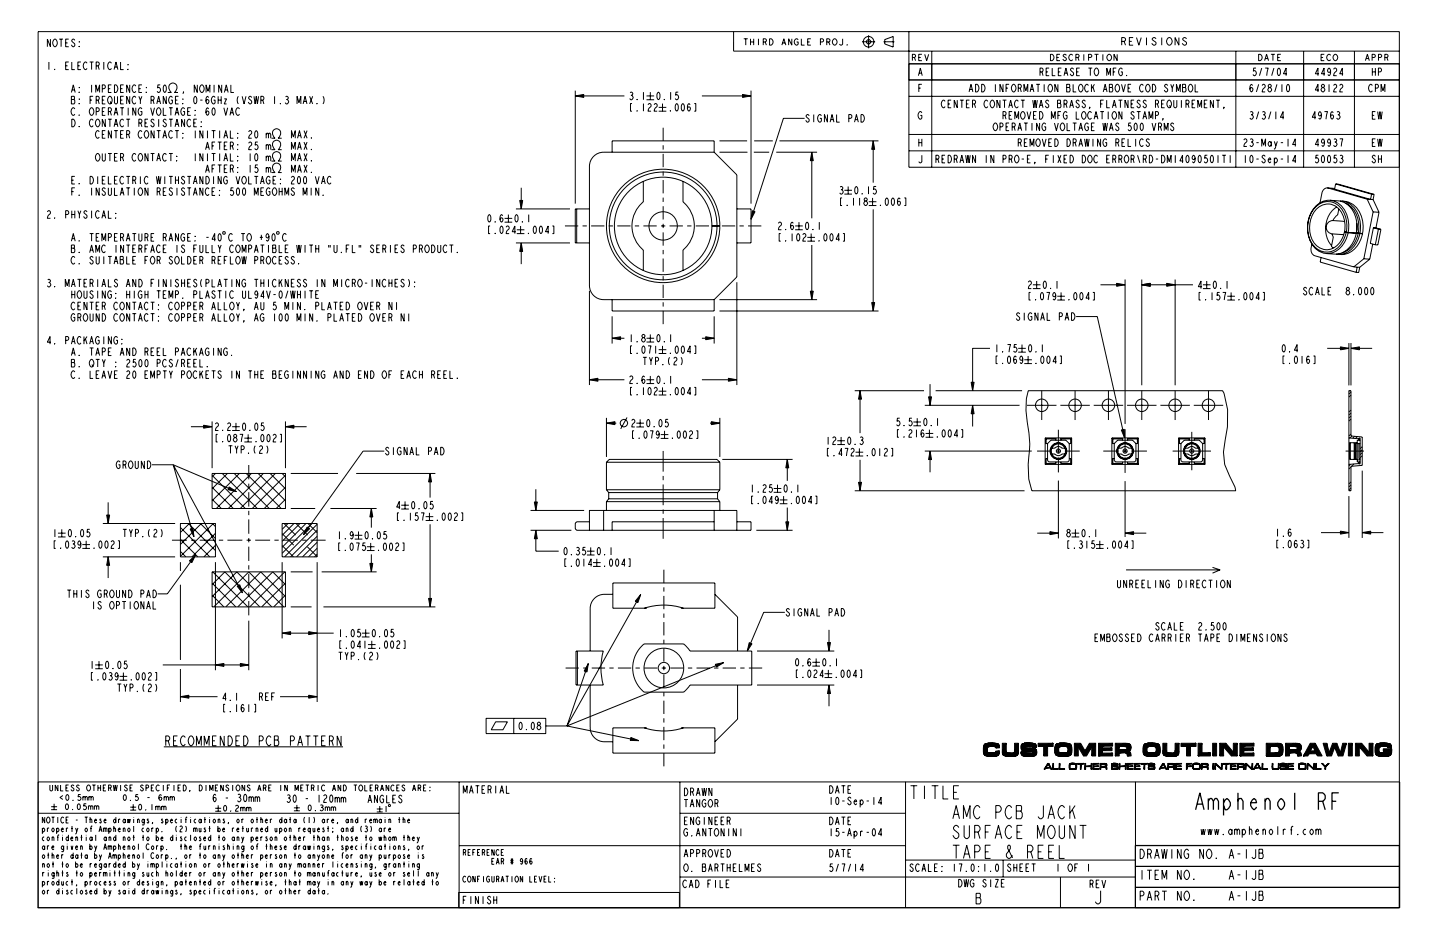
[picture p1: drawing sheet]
<svg xmlns="http://www.w3.org/2000/svg" width="432mm" height="279mm" viewBox="0 0 432 279" stroke-linecap="round" stroke-linejoin="round" font-family="sans-serif">
<g fill="none" stroke="#000" stroke-width=".3">
<path d="M14.7 18.6v2.3M15.1 11.7v2.3l-.9-2.3v2.3M16.1 11.9l.3-.2a1.21 1.21 0 0 1 .8 1.2 1.21 1.21 0 0 1-.8 1.1l-.6-.8zM17.7 11.7h1.2M18.3 11.7v2.3M19.7 12.9h.6M19.7 19.7h.6M20.6 11.7h-.9v2.3h.9M20.6 18.6h-.9v2.3h.9M21.5 18.6v2.3h.9M22.4 12.1l-.3-.4-.5 .2a.85 .85 0 0 0 .7 1.2l.1 .5-.3 .4-.7-.6M23.3 19.7h.6"/>
<path d="M23.7 13.8l.1 .2zM23.7 12.5l.1 .2zM24.3 18.6h-1v2.3h1M26.1 19l-.4-.4a1.22 1.22 0 0 0-.8 1.1 1.22 1.22 0 0 0 .8 1.2l.4-.4M26.9 18.6h1.1M27.5 18.6v2.3M28.8 19.7h.6l.4-.4v-.3l-.4-.4h-.6v2.3M29.4 19.7l.4 1.2M31.1 18.6v2.3M33.4 19l-.3-.4a1.22 1.22 0 0 0-.8 1.1 1.22 1.22 0 0 0 .8 1.2l.3-.4M36.2 18.6v2.3h.9M38.3 19.3l.1 .2z"/>
<path d="M220 9.4v5.9h199.6M223 11.6h1.2M223.6 11.6v1.9M225.1 11.6v1.9M225.1 12.6h.9M226 11.6v1.9M227.4 11.6v1.9M228.9 12.6l.8-.2v-.6l-.8-.2v1.9M229.5 12.6l.3 .9M230.8 11.6a.96 .96 0 0 1 1 1 .96 .96 0 0 1-1 .9zM234.5 13.5l.6-1.9 .5 1.9M234.7 12.9h.7"/>
<path d="M237.4 11.6v1.9l-.9-1.9v1.9M239.3 11.9l-.3-.3a.96 .96 0 0 0-.9 1 .96 .96 0 0 0 .9 .9l.3-.3v-.6h-.4M240.3 11.6v1.9h.9M242.2 12.6h.6M243.1 11.6h-.9v1.9h.9M246 12.6l.8-.2v-.6l-.8-.2v1.9M247.9 12.6l.8-.2v-.6l-.8-.2v1.9M248.5 12.6l.4 .9M249.9 11.8l.3-.2a.96 .96 0 0 1 .8 1 .96 .96 0 0 1-.8 .9l-.4-.3a1.02 1.02 0 0 1 .1-1.4zM252.7 11.6v1.6l-.4 .3-.6-.3M254 13.4l.1 .1zM258.5 12.5h3.9"/>
<path d="M260.5 10.6v3.9M264.9 12.5h3.3M265.3 11.9l2.5-1v3.2l-2.5-.9zM272.5 9.5v14.5h147.1h-147.1M273.6 17.2l.8-.1v-.7l-.8-.1v1.9M274.2 17.2l.3 1M275.5 17.2h.6M276.4 16.3h-.9v1.9h.9M277.3 16.3l.6 1.9 .6-1.9M279.4 15.3v34.8M315 16.3a.96 .96 0 0 1 1.1 .9 .96 .96 0 0 1-1.1 1zM316.9 17.2h.6"/>
<path d="M317.9 16.3h-1v1.9h1M319.8 16.6l-.4-.3-.5 .1a.72 .72 0 0 0 .7 1v.6a.58 .58 0 0 1-.9-.3M321.7 16.6l-.4-.3a.96 .96 0 0 0-.8 .9 .96 .96 0 0 0 .8 1l.4-.3M322.6 17.2l.8-.1v-.7l-.8-.1v1.9M323.2 17.2l.4 1M325 16.3v1.9M326.4 17.2l.9-.1v-.7l-.9-.1v1.9M328.2 16.3h1.2M328.8 16.3v1.9M330.7 16.3v1.9M332.3 16.4l.2-.1a.96 .96 0 0 1 .8 .9 .96 .96 0 0 1-.8 1 1.06 1.06 0 0 1-.2-1.8zM335 16.3v1.9l-1-1.9v1.9"/>
<path d="M336.4 12.4l1-.2v-.7l-1-.2v2.2M337.1 12.4l.4 1.1M338.6 12.4h.8M339.8 11.3h-1.2v2.2h1.2M340.8 11.3l.7 2.2 .7-2.2M343.8 11.3v2.2M346.6 11.6l-.7-.3-.4 .4 1 .9a.63 .63 0 0 1-.3 1 .63 .63 0 0 1-.8-.6M348.4 11.3v2.2M350.2 11.5l.3-.2a1.14 1.14 0 0 1 1 1.1 1.14 1.14 0 0 1-1 1.1l-.3-.1a1.3 1.3 0 0 1 0-1.9zM353.5 11.3v2.2l-1.1-2.2v2.2M355.8 11.6l-.7-.3-.5 .4 1 .9a.63 .63 0 0 1-.3 1 .63 .63 0 0 1-.8-.6M370.6 15.3v34.8"/>
<path d="M377.4 16.3a.96 .96 0 0 1 1.1 .9 .96 .96 0 0 1-1.1 1zM379.2 18.2l.6-1.9 .6 1.9M379.4 17.5h.8M381.1 16.3h1.2M381.7 16.3v1.9M383.1 17.2h.6M384.1 16.3h-1v1.9h1M390.9 15.3v34.8M396.1 17.2h.6M397.1 16.3h-1v1.9h1M399 16.6l-.4-.3a.96 .96 0 0 0-.8 .9 .96 .96 0 0 0 .8 1l.4-.3M400.1 16.4l.2-.1a.96 .96 0 0 1 .8 .9 .96 .96 0 0 1-.8 1 1.06 1.06 0 0 1-.2-1.8z"/>
<path d="M406.1 15.3v34.8M409.4 18.2l.6-1.9 .6 1.9M409.7 17.5h.7M411.4 17.2l.9-.1v-.7l-.9-.1v1.9M413.4 17.2l.8-.1v-.7l-.8-.1v1.9M415.3 17.2l.8-.1v-.7l-.8-.1v1.9M415.9 17.2l.3 1M419.6 19.1h-147.1v31h147.1M16.4 20.7l.1 .2zM21.4 27.7l.6-2.3 .5 2.3M21.4 28.9h.8l.1 .2-.1 .7 .2 1-.2 .4h-.8zM21.4 29.8h.8"/>
<path d="M21.5 35.7a1.15 1.15 0 0 1 1 1.2 1.15 1.15 0 0 1-1 1.1zM21.6 27h.7M22.4 32.7l-.3-.4a1.22 1.22 0 0 0-.8 1.1 1.22 1.22 0 0 0 .8 1.2l.3-.4M23.7 27.5l.1 .2zM23.7 26.2l.1 .2zM23.7 31l.1 .2zM23.7 29.6l.1 .2zM23.7 34.4l.1 .2zM23.7 37.8l.1 .2zM27 30h.6M27.1 32.5l.3-.2a1.21 1.21 0 0 1 .8 1.1 1.21 1.21 0 0 1-.8 1.2l-.6-.9zM27.5 25.4v2.3"/>
<path d="M27.9 28.9h-.9v2.3M27.9 36.1l-.3-.4a1.22 1.22 0 0 0-.8 1.2 1.22 1.22 0 0 0 .8 1.1l.3-.4M28.7 27.7v-2.3l.6 1.9 .6-1.9v2.3M28.8 30h.6l.4-.4v-.3l-.4-.4h-.6v2.3M28.8 33.4h.6l.4-.3v-.4l-.4-.4h-.6v2.3M29 35.9l.2-.2a1.21 1.21 0 0 1 .8 1.2 1.21 1.21 0 0 1-.8 1.1l-.6-.8zM29.4 30l.4 1.2M29.8 39.5l-.4-.3a1.22 1.22 0 0 0-.8 1.1 1.22 1.22 0 0 0 .8 1.1l.4-.3M30.7 26.6h.5l.4-.4v-.4l-.4-.4h-.5v2.3M30.7 30h.5M30.7 33.4h.5M31.6 28.9h-.9v2.3h.9"/>
<path d="M31.6 32.3h-.9v2.3h.9M31.6 35.7v2.3l-.9-2.3v2.3M31.6 39.2h-.9v2.2h.9M32.4 35.7h1.1M32.5 33.4h.6l.3-.3v-.4l-.3-.4h-.6v2.3M32.5 26.6h.6M32.6 29.1l.2-.2a1.21 1.21 0 0 1 .8 1.1 1.21 1.21 0 0 1-.8 1.2l-.5-.9zM33 35.7v2.3M33.1 30.4l.3 .8M33.1 33.4l.3 1.2M33.4 25.4h-.9v2.3h.9M33.4 39.2v2.2l-.9-2.2v2.2"/>
<path d="M34.2 20.9l.6-2.3 .6 2.3M34.2 34.6l.6-2.3 .6 2.3M34.2 38l.6-2.3 .6 2.3M34.2 39.2h1.2M34.3 25.4a1.15 1.15 0 0 1 1.1 1.2 1.15 1.15 0 0 1-1.1 1.1zM34.3 28.9v1.9l.4 .4 .5-.4v-1.9M34.4 20.1h.7M34.4 33.8h.7M34.4 37.3h.7M34.8 39.2v2.2M36 32.3h1.2M36.2 30h.5"/>
<path d="M36.2 26.6h.5M36.6 32.3v2.3M37.1 25.4h-.9v2.3h.9M37.1 28.9h-.9v2.3h.9M37.1 36.1l-.3-.3a1.13 1.13 0 0 0-.9 1.1 1.13 1.13 0 0 0 .8 1.1l.4-.4M37.1 39.2h-.9v2.2h.9M37.9 35.7h1.1M38.3 20.7l.1 .2zM38.4 32.3v2.3M38.4 35.7v2.3M38.9 25.4v2.3l-.9-2.3v2.3M38.9 28.9v2.3l-.9-2.3v2.3"/>
<path d="M40.7 25.8l-.3-.4a1.22 1.22 0 0 0-.8 1.2 1.22 1.22 0 0 0 .8 1.1l.3-.4M40.7 29.3l-.3-.4a1.22 1.22 0 0 0-.8 1.1 1.22 1.22 0 0 0 .8 1.2l.3-.4M40.7 32.3v2.3l-.9-2.3v2.3M41.6 28.9l.5 1.1v1.2M41.6 36.9h.6l.4-.4v-.4l-.4-.4h-.6v2.3M41.6 26.6h.6M42.2 36.9l.4 1.1M42.6 25.4h-1v2.3h1M42.6 32.7l-.4-.4a1.22 1.22 0 0 0-.8 1.1 1.22 1.22 0 0 0 .8 1.2l.4-.4v-.8h-.5M42.6 39.5l-.4-.3a1.22 1.22 0 0 0-.8 1.1 1.22 1.22 0 0 0 .8 1.1l.4-.3M42.6 28.9l-.5 1.1M43.5 36.9h.5"/>
<path d="M43.6 39.3l.2-.1a1.21 1.21 0 0 1 .8 1.1 1.21 1.21 0 0 1-.8 1.1l-.5-.8zM43.8 27.5l.1 .2zM43.8 26.2l.1 .2zM44.4 35.7h-.9v2.3h.9M45.2 32.3l.6 2.3 .5-2.3M45.3 30h.6l.3-.4v-.3l-.3-.4h-.6v2.3M45.9 30l.3 1.2M46.2 36.1l-.3-.4-.5 .2a.85 .85 0 0 0 .7 1.2l.1 .5-.3 .4-.7-.6M46.2 39.2v2.2l-.9-2.2v2.2M47 31.2l.6-2.3 .6 2.3M47 39.2h1.2M47.2 32.5l.3-.2a1.21 1.21 0 0 1 .8 1.1 1.21 1.21 0 0 1-.8 1.2l-.6-.9z"/>
<path d="M47.2 30.4h.7M47.6 35.7v2.3M47.6 39.2v2.2M48 25.4h-.6l-.2 1 .3-.2a.74 .74 0 0 1 .7 .8 .74 .74 0 0 1-.8 .7l-.3-.4M49 32.3v2.3h.9M49.2 25.6l.2-.2a1.55 1.55 0 0 1 0 2.3 1.62 1.62 0 0 1-.2-2.1zM49.9 28.9v2.3l-.9-2.3v2.3M49.9 36.1l-.4-.4-.4 .2a.85 .85 0 0 0 .7 1.2l.1 .5-.4 .4-.7-.6M50.3 27.7h1.1a1.56 1.56 0 0 1-.8-1.6 1.56 1.56 0 0 1 1.2-1.2 1.52 1.52 0 0 1 1.3 1.2 1.52 1.52 0 0 1-.8 1.6h1.1M50.7 32.3h1.1M50.7 35.7h1.1M51.2 32.3v2.3"/>
<path d="M51.2 35.7v2.3M51.7 29.3l-.3-.4a1.22 1.22 0 0 0-.8 1.1 1.22 1.22 0 0 0 .8 1.2l.3-.4v-.8h-.5M51.7 39.5l-.3-.3a1.22 1.22 0 0 0-.8 1.1 1.22 1.22 0 0 0 .8 1.1l.3-.3M52.5 34.6l.6-2.3 .5 2.3M52.5 38l.6-2.3 .5 2.3M52.5 39.2h1.1M52.6 30h.6M52.7 33.8h.7M52.7 37.3h.7M53.1 39.2v2.2M53.5 28.9h-.9v2.3h.9M54.8 31l.1 .2z"/>
<path d="M54.8 29.6l.1 .2zM54.8 39.9l.1 .2zM55 27.7l-.1-.2-.1 .6M55.4 32.7l-.4-.4a1.22 1.22 0 0 0-.8 1.1 1.22 1.22 0 0 0 .8 1.2l.4-.4v-.8h-.5M55.4 35.7v2.3l-1-2.3v2.3M56.3 33.4h.5M57.2 32.3h-.9v2.3h.9M57.2 36.1l-.4-.4a1.22 1.22 0 0 0-.8 1.2 1.22 1.22 0 0 0 .8 1.1l.4-.4M58.1 36.9h.6M58.3 29.1l.3-.2a1.55 1.55 0 0 1 0 2.3 1.62 1.62 0 0 1-.3-2.1zM58.4 34.4l.2 .2zM58.4 33.1l.2 .2z"/>
<path d="M58.6 39.2v2.2M59 35.7h-.9v2.3h.9M59.2 25.4v2.3l-1-2.3v2.3M60 30h.7M60.2 25.6l.2-.2a1.21 1.21 0 0 1 .8 1.2 1.21 1.21 0 0 1-.8 1.1l-.5-.8zM60.3 37.8l.1 .2zM60.3 36.5l.1 .2zM60.8 39.2v2.2l-.9-2.2v2.2M61.8 27.7v-2.3l.6 1.9 .5-1.9v2.3M62.2 39.2v2.2M62.6 29.3l-.4-.4a1.55 1.55 0 0 0 0 2.3 .76 .76 0 0 0 0-1.4l-.4 .6M62.6 32.7l-.4-.4a1.55 1.55 0 0 0 0 2.3 .76 .76 0 0 0 0-1.3l-.4 .5"/>
<path d="M63.5 39.2h1.1M63.8 32.5l.2-.2a1.55 1.55 0 0 1 0 2.3 1.62 1.62 0 0 1-.2-2.1zM64 39.2v2.2M64.2 25.4v2.3M64.5 29.3l-.3-.4a1.22 1.22 0 0 0-.8 1.1 1.22 1.22 0 0 0 .8 1.2l.3-.4v-.8h-.5M65.4 28.9v2.3M65.4 30h.9M65.9 39.2v2.2M66.3 28.9v2.3M66.5 25.4v2.3l-.9-2.3v2.3M67.1 32.3l.6 2.3 .6-2.3M67.2 29.6h.7l-.7 1.6h.7"/>
<path d="M67.3 27.7l.6-2.3 .5 2.3M67.5 27h.7M69 34.6l.5-2.3 .6 2.3M69.1 39.2v2.2h.9M69.2 33.8h.7M69.2 25.4v2.3h.9M71.2 39.9l.2 .2zM71.5 28.9a2.03 2.03 0 0 0 0 2.3M71.8 32.7l-.3-.4a1.22 1.22 0 0 0-.8 1.1 1.22 1.22 0 0 0 .8 1.2l.3-.4M72.6 28.9l.6 2.3 .6-2.3M74.6 39.5l.4-.4 .5 .4v.4l-.8 1-.1 .5h.9M75.5 29.3l-.4-.4-.4 .2a.85 .85 0 0 0 .7 1.1l.1 .6-.4 .4-.7-.6"/>
<path d="M76.2 28.9l.3 2.3 .3-2.3 .4 2.3 .3-2.3M76.6 39.3l.2-.1a1.55 1.55 0 0 1 0 2.2 1.62 1.62 0 0 1-.2-2.1zM78.2 30h.6l.3-.4v-.3l-.3-.4h-.6v2.3M78.8 30l.3 1.2M79.8 39.9v1.5M82.3 28.9v2.3M84 31l.2 .2zM85.6 29.1l.5-.2 .3 .4-.3 .5 .5 .8-.6 .6-.5-.4M85.9 29.8h.2M89.1 31.2v-2.3l.5 1.9 .6-1.9v2.3M90.9 31.2l.6-2.3 .5 2.3M91.1 30.4h.7"/>
<path d="M91.2 39.2l.9 2.2M92.1 39.2l-.9 2.2M92.8 28.9l1 2.3M93.8 28.9l-1 2.3M95 31l.1 .2zM96.8 28.9a2.03 2.03 0 0 1 0 2.3M172.5 28.8h14.7M172.5 27.2v33.8M188.9 27.8l.3-.2 .4 .2 .1 .4-.3 .4 .5 .7-.6 .6-.5-.4M189.2 28.6h.2M189.5 31h-.4v2.3h.4M191 29.7l.1 .2z"/>
<path d="M191 33.1l.1 .2zM192.9 27.6v2.3M192.9 31v2.3M193.9 28.8h2.2M193.9 29.9h2.2M194.3 31.4l.5-.4 .4 .4v.4l-.8 1-.1 .5h.9M195 27.6v2.3M196.1 31.4l.5-.4 .5 .4v.4l-.6 .6-.4 .9h1M197.2 27.8l.2-.2a1.55 1.55 0 0 1 0 2.3 1.62 1.62 0 0 1-.2-2.1zM197.5 32.2h2.3M197.5 33.3h2.3M198.7 31v2.3"/>
<path d="M198.9 38.3v4M199.2 29.7l.1 .2zM201 33.1l.1 .2zM201.1 27.6v2.3M202.7 31.2l.2-.2a1.55 1.55 0 0 1 0 2.3 1.62 1.62 0 0 1-.2-2.1zM203.4 27.6h-.7l-.1 1 .2-.2a.74 .74 0 0 1 .7 .8 .74 .74 0 0 1-.8 .7l-.2-.4M204.5 31.2l.3-.2a1.55 1.55 0 0 1 0 2.3 1.62 1.62 0 0 1-.3-2.1zM206.9 31.4l-.3-.4a1.55 1.55 0 0 0 0 2.3 .76 .76 0 0 0 0-1.3l-.5 .6M208.2 31h.4v2.3h-.4M210.5 28.8h14.7M225.2 27.2v33.8M241.3 35.5h-6.4l-9.7 30.2"/>
<path d="M242.6 34.7l-.3-.4-.5 .2a.85 .85 0 0 0 .7 1.2l.1 .5-.3 .4-.7-.5M244 34.3v2.3M246.3 34.7l-.3-.4a1.22 1.22 0 0 0-.8 1.2 1.22 1.22 0 0 0 .8 1.1l.3-.4v-.7h-.5M248.1 34.3v2.3l-.9-2.3v2.3M248.9 36.6l.6-2.3 .6 2.3M249.2 35.9h.6M250.9 34.3v2.3h.9M254.5 35.5h.6l.3-.4v-.4l-.3-.4h-.6v2.3M256.2 36.6l.6-2.3 .6 2.3M256.5 35.9h.7M258.2 34.3a1.15 1.15 0 0 1 1 1.2 1.15 1.15 0 0 1-1 1.1zM272.5 28.9h147.1"/>
<path d="M275.4 22.7l.6-2.3 .5 2.3M275.5 26.4h.6M275.6 21.9h.7M276.4 25.3h-.9v2.3M276.4 33.8l-.4-.4a1.27 1.27 0 0 0-.7 1.2 1.27 1.27 0 0 0 .8 1.1l.3-.3v-.8h-.4M283.4 30.4l-.4-.4a1.22 1.22 0 0 0-.8 1.2 1.22 1.22 0 0 0 .8 1.1l.4-.4M284.3 31.2h.6M285.2 30h-.9v2.3h.9M287 30v2.3l-.9-2.3v2.3M287.8 30h1.2M288.4 30v2.3M289.8 31.2h.6"/>
<path d="M290.6 27.6l.6-2.3 .5 2.3M290.7 30h-.9v2.3h.9M290.8 26.8h.7M291.6 31.2h.6l.3-.4v-.4l-.3-.4h-.6v2.3M292.2 31.2l.3 1.1M292.5 25.3a1.15 1.15 0 0 1 1.1 1.1 1.15 1.15 0 0 1-1.1 1.2zM294.4 25.3a1.15 1.15 0 0 1 1 1.1 1.15 1.15 0 0 1-1 1.2zM296.2 30.4l-.4-.4a1.22 1.22 0 0 0-.8 1.2 1.22 1.22 0 0 0 .8 1.1l.4-.4M297.2 30.2l.2-.2a1.21 1.21 0 0 1 .9 1.2 1.21 1.21 0 0 1-.9 1.1l-.5-.9zM298.1 37.1l.3-.2a1.21 1.21 0 0 1 .8 1.1 1.21 1.21 0 0 1-.8 1.2l-.6-.9zM298.5 25.3v2.3M299.8 30v2.3l-.9-2.3v2.3"/>
<path d="M299.8 38h.6l.4-.4v-.3l-.4-.4h-.6v2.3M300.6 30h1.2M300.8 25.3v2.3l-1-2.3v2.3M300.8 34.6h.5l.4-.4v-.4l-.4-.4h-.5v2.3M301.2 30v2.3M301.3 34.6l.4 1.1M301.7 26.4h.5M301.7 38h.5M302.5 32.3l.5-2.3 .6 2.3M302.6 25.3h-.9v2.3M302.6 36.9h-.9v2.3h.9M302.6 34.6h.6"/>
<path d="M302.7 31.5h.7M303.5 33.4h-.9v2.3h.9M303.5 38h.6l.3-.4v-.3l-.3-.4h-.6v2.3M303.6 25.5l.2-.2a1.21 1.21 0 0 1 .9 1.1 1.21 1.21 0 0 1-.9 1.2l-.5-.9zM304.1 38l.3 1.2M304.3 35.7v-2.3l.6 2 .5-2v2.3M305.2 39.2l.6-2.3 .6 2.3M305.3 26.4h.6l.3-.4v-.3l-.3-.4h-.6v2.3M305.3 30.4l-.3-.4a1.22 1.22 0 0 0-.8 1.2 1.22 1.22 0 0 0 .8 1.1l.3-.4M305.4 38.4h.7M305.9 26.4l.3 1.2M306.1 30h1.2"/>
<path d="M306.4 33.6l.2-.2a1.21 1.21 0 0 1 .8 1.2 1.21 1.21 0 0 1-.8 1.1l-.5-.8zM306.7 30v2.3M307 27.6v-2.3l.6 1.9 .6-1.9v2.3M307 36.9h1.2M307.6 36.9v2.3M308 33.4l.5 2.3 .6-2.3M308.9 27.6l.5-2.3 .6 2.3M309.1 26.8h.7M309.4 36.9v2.3M309.7 30l.3 2.3 .4-2.3 .3 2.3 .3-2.3M309.9 34.6h.6M310.7 25.3h1.1"/>
<path d="M310.8 33.4h-.9v2.3h.9M311.3 25.3v2.3M311.6 32.3l.6-2.3 .6 2.3M311.7 33.4a1.15 1.15 0 0 1 1.1 1.2 1.15 1.15 0 0 1-1.1 1.1zM311.7 36.9v2.3l-.9-2.3v2.3M311.8 31.5h.7M311.9 21.5h.5l.4-.3v-.4l-.4-.4h-.5v2.3M312.4 21.5l.4 1.2M313.1 25.3v2.3M313.6 37.3l-.4-.4a1.22 1.22 0 0 0-.8 1.1 1.22 1.22 0 0 0 .8 1.2l.4-.4v-.8h-.5M313.7 21.5h.6M314.5 30.4l-.4-.4-.4 .2a.85 .85 0 0 0 .7 1.2l.1 .5-.4 .4-.7-.6"/>
<path d="M314.6 25.5l.2-.2a1.21 1.21 0 0 1 .8 1.1 1.21 1.21 0 0 1-.8 1.2l-.5-.9zM314.6 20.4h-.9v2.3h.9M315.3 35.7v-2.3l.5 2 .6-2v2.3M315.5 20.4v2.3h.9M316.2 36.9l.6 2.3 .5-2.3M317.1 30h.8l.1 .2-.1 .8 .2 .9-.2 .4h-.8zM317.1 31h.8M317.2 25.3v2.3l-.9-2.3v2.3M317.2 34.6h.6M317.3 21.5h.6M318.1 33.4h-.9v2.3M318.2 37.1l.3-.2a1.21 1.21 0 0 1 .8 1.1 1.21 1.21 0 0 1-.8 1.2l-.6-.9z"/>
<path d="M318.3 20.4h-1v2.3h1M319 31.2h.6l.4-.4v-.4l-.4-.4h-.6v2.3M319.1 22.7l.5-2.3 .6 2.3M319.3 21.9h.7M319.6 31.2l.4 1.1M319.8 25.3h.8l.2 .2-.2 .7 .3 1-.3 .4h-.8zM319.8 26.2h.8M320 33.8l-.4-.4a1.2 1.2 0 0 0-.8 1.2 1.2 1.2 0 0 0 .8 1.1l.4-.3v-.8h-.5M320 36.9v2.3h.9M320.8 32.3l.5-2.3 .6 2.3M321 31.5h.7M321.7 36.9h1.1"/>
<path d="M321.8 25.3v2.3h.9M321.9 20.8l-.3-.4-.5 .2a.85 .85 0 0 0 .7 1.1l.1 .6-.3 .4-.7-.6M322.2 36.9v2.3M322.7 33.4v2.3h.9M322.8 21.5h.6M323.5 39.2l.6-2.3 .6 2.3M323.6 30.4l-.3-.4-.5 .2a.85 .85 0 0 0 .7 1.2l.1 .5-.3 .4-.7-.6M323.7 25.5l.3-.2a1.21 1.21 0 0 1 .8 1.1 1.21 1.21 0 0 1-.8 1.2l-.6-.9zM323.7 38.4h.7M323.7 20.4h-.9v2.3h.9M324.7 33.6l.2-.2a1.21 1.21 0 0 1 .8 1.2 1.21 1.21 0 0 1-.8 1.1l-.6-.8zM325.5 30.4l-.4-.4-.4 .2a.85 .85 0 0 0 .6 1.2l.2 .5-.4 .4-.7-.6"/>
<path d="M326.4 25.7l-.4-.4a1.22 1.22 0 0 0-.8 1.1 1.22 1.22 0 0 0 .8 1.2l.4-.4M326.4 37.3l-.4-.4a1.22 1.22 0 0 0-.8 1.1 1.22 1.22 0 0 0 .8 1.2l.4-.4v-.8h-.5M326.4 20.4h1.1M326.8 32.3l-.1-.2-.1 .6M326.9 20.4v2.3M327.3 33.8l-.5-.4a1.27 1.27 0 0 0-.7 1.2 1.27 1.27 0 0 0 .8 1.1l.4-.3M327.3 25.3v2.3M327.3 38h.6M327.7 26l.5 1.6M328.1 35.7l.6-2.3 .5 2.3M328.2 36.9h-.9v2.3h.9M328.2 25.3l-.9 1.3"/>
<path d="M328.3 35h.7M328.4 20.6l.3-.2a1.21 1.21 0 0 1 .8 1.1 1.21 1.21 0 0 1-.8 1.2l-.6-.9zM329.9 33.4h1.2M330 31.2h.6M330.5 33.4v2.3M330.7 36.9l.4 2.3 .3-2.3 .3 2.3 .4-2.3M330.8 27.6l.6-2.3 .6 2.3M330.9 30h-.9v2.3M331.1 26.8h.6M331.9 30v2.3h.9M331.9 22.7v-2.3l.5 1.9 .6-1.9v2.3M332.3 33.4v2.3"/>
<path d="M332.7 25.3h.8l.1 .2-.1 .7 .2 1-.2 .4h-.8zM332.7 39.2l.5-2.3 .6 2.3M332.7 26.2h.8M332.9 38.4h.7M333.6 32.3l.5-2.3 .6 2.3M333.8 33.6l.2-.2a1.21 1.21 0 0 1 .8 1.2 1.21 1.21 0 0 1-.8 1.1l-.5-.8zM333.8 31.5h.7M333.8 21.5h.6M334.7 25.5l.2-.2a1.21 1.21 0 0 1 .8 1.1 1.21 1.21 0 0 1-.8 1.2l-.5-.9zM334.7 20.4h-.9v2.3M335.4 30h1.1M335.5 37.3l-.4-.4-.5 .4 .9 1.1-.1 .6-.5 .2-.4-.6"/>
<path d="M336 30v2.3M336.3 25.3l.6 2.3 .6-2.3M336.4 33.4v2.3l-.9-2.3v2.3M336.5 20.8l-.3-.4a1.22 1.22 0 0 0-.8 1.1 1.22 1.22 0 0 0 .8 1.2l.3-.4v-.8h-.4M337.8 22.5l.1 .2zM338.3 30v2.3l-1-2.3v2.3M338.3 26.4h.5M339.2 25.3h-.9v2.3h.9M339.2 36.9h-.7l-.1 .9 .2-.2a.74 .74 0 0 1 .7 .8 .74 .74 0 0 1-.8 .7l-.2-.3M339.2 31.2h.5M340.1 30h-.9v2.3h.9M340.1 33.8l-.4-.4-.4 .2a.85 .85 0 0 0 .7 1.2l.1 .6-.4 .3-.6-.5"/>
<path d="M340.3 37.1l.2-.2a1.55 1.55 0 0 1 0 2.3 1.62 1.62 0 0 1-.2-2.1zM340.9 33.4h1.1M341.5 33.4v2.3M341.9 30.4l-.3-.4-.5 .2a.85 .85 0 0 0 .7 1.2l.1 .5-.3 .4-.7-.6M342.1 37.1l.3-.2a1.55 1.55 0 0 1 0 2.3 1.62 1.62 0 0 1-.3-2.1zM342.7 35.7l.6-2.3 .6 2.3M342.8 25.7l-.3-.4a1.22 1.22 0 0 0-.8 1.1 1.22 1.22 0 0 0 .8 1.2l.3-.4M342.9 35h.7M343.7 30.4l-.3-.4-.5 .2a.85 .85 0 0 0 .7 1.2l.1 .5-.3 .4-.7-.6M343.9 25.5l.2-.2a1.21 1.21 0 0 1 .8 1.1 1.21 1.21 0 0 1-.8 1.2l-.6-.9zM344.5 35.7v-2.3l.6 2 .6-2v2.3M345.5 36.9l.5 2.3 .6-2.3"/>
<path d="M345.6 25.3a1.15 1.15 0 0 1 1 1.1 1.15 1.15 0 0 1-1 1.2zM346.5 31.2h.6l.3-.4v-.4l-.3-.4h-.6v2.3M346.5 34.6h.6l.3-.4v-.4l-.3-.4h-.6v2.3M347.1 31.2l.3 1.1M347.4 38h.6l.3-.4v-.3l-.3-.4h-.6v2.3M348 38l.3 1.2M348.3 31.2h.6M348.8 35.7l-.1-.2-.2 .6M349.1 39.2v-2.3l.6 1.9 .6-1.9v2.3M349.2 30h-.9v2.3h.9M350.1 25.7l-.3-.4-.5 .2a.85 .85 0 0 0 .7 1.1l.1 .6-.3 .4-.7-.6M350.3 30.2l.2-.2a1.21 1.21 0 0 1 .8 1.2 1.21 1.21 0 0 1-.8 1.1l-.6-.9z"/>
<path d="M350.7 31.5l.4 .8M351.1 25.3l.4 1.1v1.2M352 30v1.9l.3 .4 .6-.4v-1.9M352 37.3l-.4-.4-.4 .2a.85 .85 0 0 0 .7 1.1l.1 .6-.4 .4-.7-.6M352 25.3l-.5 1.1M352.8 27.6v-2.3l.5 1.9 .6-1.9v2.3M354.3 30v2.3M354.6 25.3h.8l.1 .2-.1 .7 .2 1-.2 .4h-.8zM354.6 26.2h.8M355.6 31.2h.6l.3-.4v-.4l-.3-.4h-.6v2.3M356.2 31.2l.3 1.1M356.7 25.5l.2-.2a1.21 1.21 0 0 1 .8 1.1 1.21 1.21 0 0 1-.8 1.2l-.6-.9z"/>
<path d="M357.5 31.2h.5M358.4 25.3v2.3h.9M358.4 30h-.9v2.3h.9M359.2 32.3v-2.3l.5 1.9 .6-1.9v2.3M361.1 31.2h.6M362 30h-.9v2.3h.9M363.9 30v2.3l-1-2.3v2.3M364.7 30h1.1M365.2 30v2.3M367.1 32.3l-.2-.2-.1 .6M374.9 33.6l.5-.2 .3 .4-.3 .6a.65 .65 0 0 1 .4 .8 .65 .65 0 0 1-.8 .5l-.2-.3M375.1 34.4h.3"/>
<path d="M375.6 25.7l-.3-.4a1.54 1.54 0 0 0 0 2.3 .76 .76 0 0 0 0-1.4l-.5 .6M376.6 20.4h-.7l-.1 1 .3-.2a.74 .74 0 0 1 .6 .7 .74 .74 0 0 1-.7 .7l-.3-.3M377.4 25.3l-.7 2.3M377.4 33.4l-.7 2.3M378.3 20.4l-.6 2.3M378.5 25.7l.4-.4 .5 .4v.3l-.6 .6-.3 1h.9M378.6 33.6l.4-.2 .4 .4-.4 .6a.65 .65 0 0 1 .5 .8 .65 .65 0 0 1-.8 .5l-.2-.3M378.8 34.4h.2M379.4 20.4h.9l-.5 2.3M380.6 26.2l-.3-.4 .3-.5 .6 .4-.3 .5M381.1 33.4l-.7 2.3M382 20.4l-.7 2.3"/>
<path d="M382.6 33.4v2.3M382.9 25.3l-.7 2.3M383.3 20.6l.2-.2a1.55 1.55 0 0 1 0 2.3 1.62 1.62 0 0 1-.2-2.1zM384.4 25.3v2.3M385 35.2h-1.1l.8-1.8v2.3M385.9 22.1h-1l.8-1.7v2.3M386 25.5l.2-.2a1.54 1.54 0 0 1 0 2.3 1.62 1.62 0 0 1-.2-2.1zM394.5 35.2h-1l.8-1.8v2.3M395.4 22.1h-1l.8-1.7v2.3M395.4 27h-1l.8-1.7v2.3M396.2 34.2l-.4 .6-.4-.2a.89 .89 0 0 1 .4-1.2 1.55 1.55 0 0 1 0 2.3l-.4-.3M396.6 26.2l-.4-.4 .4-.5 .6 .4-.4 .5"/>
<path d="M397.2 33.4h.9l-.5 2.3M397.3 22.1h-1.1l.8-1.7v2.3M398.5 25.3v2.3M399 21.2l-.5 .5-.3-.2a.89 .89 0 0 1 .3-1.1 1.55 1.55 0 0 1 0 2.3l-.3-.4M399.8 33.8l-.4-.4a1.55 1.55 0 0 0 0 2.3 .76 .76 0 0 0 0-1.3l-.4 .6M399.9 20.8l.5-.4 .4 .4v.4l-.8 .9-.1 .6h.9M399.9 25.7l.5-.4 .4 .4v.3l-.8 1-.1 .6h.9M400.9 33.6l.5-.2 .3 .4-.3 .6 .4 .8-.5 .6-.5-.4M401.2 34.4h.2M401.7 25.7l.5-.4 .4 .4v.3l-.5 .6-.4 1h.9M402.8 22.1h-1.1l.8-1.7v2.3M411.5 25.7l-.3-.4a1.22 1.22 0 0 0-.8 1.1 1.22 1.22 0 0 0 .8 1.2l.3-.4"/>
<path d="M411.5 21.5h.9M411.5 20.4v2.3M411.5 34.6h.6M412.4 26.4h.6l.3-.4v-.3l-.3-.4h-.6v2.3M412.4 33.4h-.9v2.3h.9M412.4 20.4v2.3M413.1 33.4l.3 2.3 .4-2.3 .3 2.3 .4-2.3M413.3 21.5h.6l.3-.3v-.4l-.3-.4h-.6v2.3M414.1 27.6v-2.3l.6 1.9 .6-1.9v2.3M21.5 54h.6M21.5 57.4h.6M22.4 52.9h-.9v2.3h.9"/>
<path d="M22.4 56.3h-.9v2.3M23.7 55l.1 .2zM23.7 58.4l.1 .2zM27 52.9a1.15 1.15 0 0 1 1.1 1.1 1.15 1.15 0 0 1-1.1 1.2zM27.5 56.3v2.3M29 46.2l.2-.2a1.21 1.21 0 0 1 .8 1.2 1.21 1.21 0 0 1-.8 1.1l-.6-.9zM29.3 52.9v2.3M29.8 56.3v2.3l-1-2.3v2.3M30.7 46v1.9l.3 .4 .6-.4v-1.9M30.7 40.3h.5M30.7 54h.5M31.6 52.9h-.9v2.3h.9"/>
<path d="M31.6 56.7l-.4-.4-.4 .2a.85 .85 0 0 0 .7 1.1l.1 .6-.4 .4-.6-.6M32.4 46h1.1M32.5 52.9v2.3h.9M32.5 56.3v1.9l.3 .4 .6-.4v-1.9M33 46v2.3M34.3 56.3v2.3h.9M34.3 47.2h.6M34.3 54h.6M35.2 46h-.9v2.3h.9M35.2 52.9h-.9v2.3h.9M36 58.6l.6-2.3 .6 2.3M36.2 47.2h.5l.4-.4v-.4l-.4-.4h-.5v2.3"/>
<path d="M36.2 40.3h.5M36.3 57.8h.7M36.7 47.2l.4 1.1M37.1 53.3l-.4-.4a1.2 1.2 0 0 0-.8 1.1 1.2 1.2 0 0 0 .8 1.2l.4-.4M37.9 52.9h1.1M37.9 56.3h1.1M38 40.3h.6l.3-.4v-.4l-.3-.3h-.6v2.2M38.4 52.9v2.3M38.4 56.3v2.3M38.6 40.3l.3 1.1M39.8 54h.6l.3-.4v-.3l-.3-.4h-.6v2.3M40.3 56.3v2.3"/>
<path d="M40.4 54l.3 1.2M40.7 46.4l-.3-.4a1.22 1.22 0 0 0-.8 1.2 1.22 1.22 0 0 0 .8 1.1l.3-.4M41.8 46.2l.2-.2a1.21 1.21 0 0 1 .8 1.2 1.21 1.21 0 0 1-.8 1.1l-.6-.9zM41.8 56.5l.2-.2a1.21 1.21 0 0 1 .8 1.1 1.21 1.21 0 0 1-.8 1.2l-.6-.9zM42.1 52.9v2.3M44.4 46v2.3l-.9-2.3v2.3M44.4 53.3l-.4-.4a1.22 1.22 0 0 0-.8 1.1 1.22 1.22 0 0 0 .8 1.2l.4-.4M44.4 56.3v2.3l-.9-2.3v2.3M45.2 46h1.1M45.8 46v2.3M46.9 52.9l.3 2.3 .4-2.3 .3 2.3 .4-2.3M47 48.3l.6-2.3 .6 2.3"/>
<path d="M47.1 57.4h.6l.3-.3v-.4l-.3-.4h-.6v2.3M47.2 47.5h.7M47.7 57.4l.3 1.2M48.8 41.4l.6-2.2 .6 2.2M49 57.4h.5M49.1 40.7h.7M49.4 52.9v2.3M49.9 46.4l-.4-.4a1.22 1.22 0 0 0-.8 1.2 1.22 1.22 0 0 0 .8 1.1l.4-.4M49.9 56.3h-.9v2.3h.9M50.7 46h1.1M50.7 52.9h1.1M51.2 46v2.3"/>
<path d="M51.2 52.9v2.3M51.7 56.7l-.3-.4-.5 .2a.85 .85 0 0 0 .7 1.1l.1 .6-.3 .4-.7-.6M52.6 54h.9M52.6 52.9v2.3M53 48.1l.1 .2zM53 46.8l.1 .2zM53.1 56.3v2.3M53.5 52.9v2.3M54.8 41.3l.1 .1zM55.4 53.3l-.4-.4-.4 .2a.85 .85 0 0 0 .6 1.1l.2 .6-.4 .4-.7-.6M55.4 56.7l-.4-.4-.4 .2a.85 .85 0 0 0 .6 1.1l.2 .6-.4 .4-.7-.6M56.2 52.9h1.1"/>
<path d="M56.2 56.3h1.1M56.7 52.9v2.3M56.7 56.3v2.3M58 55.2l.6-2.3 .5 2.3M58 58.6l.6-2.3 .5 2.3M58.2 54.4h.7M58.2 57.8h.7M58.6 46v2.3M60.8 46v2.3l-.9-2.3v2.3M60.8 52.9v2.3l-.9-2.3v2.3M60.8 56.3v2.3l-.9-2.3v2.3M61.6 44.9l.6-2.3 .6 2.3"/>
<path d="M61.6 51.7l.6-2.3 .6 2.3M61.8 52.9a1.15 1.15 0 0 1 1 1.1 1.15 1.15 0 0 1-1 1.2zM61.9 44.1h.7M61.9 51h.7M62.2 46v2.3M62.7 56.7l-.4-.4a1.27 1.27 0 0 0-.8 1.1 1.27 1.27 0 0 0 .7 1.2l.5-.4M63.5 46h1.1M63.6 43.7h.6M63.6 50.6h.6M63.6 57.4h.6M64 46v2.3M64 52.9v2.3"/>
<path d="M64.5 42.6h-.9v2.3M64.5 49.4h-.9v2.3M64.5 56.3h-.9v2.3h.9M65.3 42.6h1.1M65.3 49.4h1.1M65.8 58.4l.1 .2zM65.8 57.1l.1 .2zM65.9 42.6v2.3M65.9 46v2.3M65.9 49.4v2.3M66.3 52.9v2.3l-.9-2.3v2.3M67.1 41.4l.6-2.2 .6 2.2"/>
<path d="M67.1 48.3l.6-2.3 .6 2.3M67.2 43.7h.6M67.2 50.6h.6M67.4 40.7h.6M67.4 47.5h.6M68.2 42.6h-1v2.3h1M68.2 49.4h-1v2.3h1M68.2 53.3l-.4-.4a1.22 1.22 0 0 0-.8 1.1 1.22 1.22 0 0 0 .8 1.2l.4-.4v-.8h-.5M69.1 43.7h.5l.4-.4v-.3l-.4-.4h-.5v2.3M69.1 46v2.3h.9M69.1 50.6h.5l.4-.4v-.4l-.4-.4h-.5v2.3M69.6 43.7l.4 1.2"/>
<path d="M69.6 50.6l.4 1.1M70 56.3h-.7l-.1 1 .2-.2a.74 .74 0 0 1 .7 .7 .74 .74 0 0 1-.8 .7l-.2-.3M70.8 52.9l.6 2.3 .5-2.3M71.1 56.5l.3-.2a1.55 1.55 0 0 1 0 2.3 1.62 1.62 0 0 1-.3-2.1zM71.2 41.3l.2 .1zM71.2 44.7l.2 .2zM71.2 43.3l.2 .2zM71.2 48.1l.2 .2zM71.2 46.8l.2 .2zM71.2 51.5l.2 .2zM71.2 50.2l.2 .2zM72.8 53.1l.3-.2a1.21 1.21 0 0 1 .8 1.1 1.21 1.21 0 0 1-.8 1.2l-.6-.9z"/>
<path d="M73 56.5l.2-.2a1.55 1.55 0 0 1 0 2.3 1.62 1.62 0 0 1-.2-2.1zM74.6 43l.4-.4 .5 .4v.3l-.6 .6-.3 1h.9M74.6 52.9v2.3h.9M75 46v2.3M75 49.4v2.3M76.3 58.6v-2.3l.5 1.9 .6-1.9v2.3M76.3 52.9h1.1M76.6 46.2l.2-.2a1.55 1.55 0 0 1 0 2.3 1.62 1.62 0 0 1-.2-2.1zM76.8 52.9v2.3M77.3 42.6h-.7l-.1 .9 .2-.2a.74 .74 0 0 1 .7 .8 .74 .74 0 0 1-.8 .7l-.2-.3M77.3 49.4h-.7l-.1 1 .2-.2a.74 .74 0 0 1 .7 .8 .74 .74 0 0 1-.8 .7l-.2-.4M78.1 55.2l.6-2.3 .5 2.3"/>
<path d="M78.2 57.4h.6M78.3 54.4h.7M79.1 56.3h-.9v2.3h.9M79.8 40.3l.5-.4 .2 .4v1.1M79.8 43.7l.5-.4 .2 .4v1.2M79.8 47.2l.5-.4 .2 .4v1.1M79.8 50.6l.5-.4 .2 .4v1.1M79.8 43.3v1.6M79.8 46.8v1.5M79.8 50.2v1.5M80.5 40.3l.5-.4 .2 .4v1.1M80.5 43.7l.5-.4 .2 .4v1.2"/>
<path d="M80.5 47.2l.5-.4 .2 .4v1.1M80.5 50.6l.5-.4 .2 .4v1.1M81 53.3l-.5-.4a1.27 1.27 0 0 0-.7 1.1 1.27 1.27 0 0 0 .8 1.2l.4-.4v-.8h-.5M81 56.7l-.4-.4a1.22 1.22 0 0 0-.8 1.1 1.22 1.22 0 0 0 .8 1.2l.4-.4v-.8h-.5M81.4 41.4h1.1a1.56 1.56 0 0 1-.8-1.5 1.56 1.56 0 0 1 1.2-1.3 1.52 1.52 0 0 1 1.3 1.2 1.52 1.52 0 0 1-.8 1.6h1.1M81.4 44.9h1.1a1.56 1.56 0 0 1-.8-1.6 1.56 1.56 0 0 1 1.2-1.3 1.52 1.52 0 0 1 1.3 1.3 1.52 1.52 0 0 1-.8 1.6h1.1M81.4 48.3h1.1a1.56 1.56 0 0 1-.8-1.6 1.56 1.56 0 0 1 1.2-1.3 1.52 1.52 0 0 1 1.3 1.3 1.52 1.52 0 0 1-.8 1.6h1.1M81.4 51.7h1.1a1.55 1.55 0 0 1-.8-1.5 1.55 1.55 0 0 1 1.1-1.3 1.36 1.36 0 0 1 1.3 .8 1.36 1.36 0 0 1-.2 1.5l-.5 .5h1.1M81.9 54h.5M82 56.5l.2-.2a1.21 1.21 0 0 1 .8 1.1 1.21 1.21 0 0 1-.8 1.2l-.5-.9zM82.8 52.9h-.9v2.3h.9M83.7 57.4h.9"/>
<path d="M83.7 56.3v2.3M84 55l.2 .2zM84 53.6l.2 .2zM84.6 56.3v2.3M85.4 58.6v-2.3l.6 1.9 .6-1.9v2.3M87.4 53.3l.4-.4 .5 .4v.3l-.8 1-.1 .6h.9M87.4 41.4v-2.2l.6 1.9 .5-1.9v2.2M87.4 44.9v-2.3l.6 1.9 .5-1.9v2.3M87.4 48.3v-2.3l.6 1.9 .5-1.9v2.3M87.4 51.7v-2.3l.6 1.9 .5-1.9v2.3M88.3 56.7l-.4-.4-.4 .2a.85 .85 0 0 0 .7 1.1l.1 .6-.4 .4-.7-.6M89.2 41.4l.6-2.2 .6 2.2"/>
<path d="M89.2 44.9l.6-2.3 .6 2.3M89.2 48.3l.6-2.3 .6 2.3M89.2 51.7l.6-2.3 .6 2.3M89.4 53.1l.2-.2a1.55 1.55 0 0 1 0 2.3 1.62 1.62 0 0 1-.2-2.1zM89.5 40.7h.6M89.5 44.1h.6M89.5 47.5h.6M89.5 51h.6M90.9 58.6v-2.3l.6 1.9 .5-1.9v2.3M91.2 42.6l.9 2.3M91.2 46l.9 2.3M91.2 49.4l.9 2.3"/>
<path d="M91.2 53.1l.3-.2a1.55 1.55 0 0 1 0 2.3 1.62 1.62 0 0 1-.3-2.1zM92.1 42.6l-.9 2.3M92.1 46l-.9 2.3M92.1 49.4l-.9 2.3M93.3 56.3v2.3M93.3 41.3l.2 .1zM93.3 44.7l.2 .2zM93.3 48.1l.2 .2zM93.3 51.5l.2 .2zM94.6 52.9l.5 2.3 .6-2.3M95.6 56.3v2.3l-.9-2.3v2.3M96.4 55.2l.6-2.3 .5 2.3"/>
<path d="M96.6 54.4h.7M96.8 58.4l.2 .2zM99.2 53.3l-.3-.4a1.22 1.22 0 0 0-.8 1.1 1.22 1.22 0 0 0 .8 1.2l.3-.4M156.3 56.3v6.3M183.6 45.6v-3.4h30.6v3.4M192.9 54.4v6.1a9.3 9.3 0 0 0 0 14.4v6.2M198.9 43.6v1.2M198.9 46.1v4M198.9 51.4v1.3M198.9 54v4M198.9 59.2v1.3M204.8 54.4v6.1a9.3 9.3 0 0 1 0 14.4v6.2"/>
<path d="M214.2 45.6h-33.2a4.3 4.3 0 0 0-4.2 4.3v35.7a4.2 4.2 0 0 0 3.4 4.2h34M214.2 45.6l6.8 6.8v30.6l-6.8 6.8M215.7 45.6h8.4M215.7 42.2h8.3M226 45.6h4.6M226.1 42.2h5.6M232.8 45.6h12.2M233.7 42.2h29.7M243.4 45.6v19.8M251.9 56.1l.5-.2 .3 .4-.3 .6 .4 .7-.5 .6-.5-.4M252.2 56.9h.2M252.5 59.3h-.5v2.3h.5"/>
<path d="M253.2 57h2.3M253.2 58.2h2.3M254.3 55.9v2.3M255.9 59.3v2.3M256.5 56.1l.3-.2a1.55 1.55 0 0 1 0 2.3 1.62 1.62 0 0 1-.3-2.1zM257.8 59.3v2.3M258.5 58l.1 .2zM260.4 55.9v2.3M261.6 59.3v2.3M261.8 42.2v12.6M262.7 55.9h-.7l-.1 1 .2-.2a.74 .74 0 0 1 .7 .7 .74 .74 0 0 1-.7 .7l-.3-.3M265.7 59.5l.2-.2a1.55 1.55 0 0 1 0 2.3 1.62 1.62 0 0 1-.2-2.1z"/>
<path d="M267.5 59.5l.2-.2a1.55 1.55 0 0 1 0 2.3 1.62 1.62 0 0 1-.2-2.1zM269.9 59.7l-.3-.4a1.55 1.55 0 0 0 0 2.3 .76 .76 0 0 0 0-1.3l-.5 .6M271.2 59.3h.4v2.3h-.4M272.5 40.3h147.1M272.5 45.2h147.1M275.5 41.6v2.3M275.5 42.8h.9M276.4 46.5v1.9l-.3 .4-.6-.4M276.4 41.6v2.3M280.6 47.7h.6l.4-.4v-.4l-.4-.4h-.6v2.3M281.2 47.7l.4 1.1M282.5 47.7h.5"/>
<path d="M283.4 46.5h-.9v2.3h.9M284.3 46.5a1.15 1.15 0 0 1 1 1.2 1.15 1.15 0 0 1-1 1.1zM286.1 47.7h.6l.3-.4v-.4l-.3-.4h-.6v2.3M286.7 47.7l.3 1.1M287.8 48.8l.6-2.3 .6 2.3M288.1 48.1h.7M289.6 46.5l.3 2.3 .3-2.3 .4 2.3 .3-2.3M292.5 46.5v2.3l-.9-2.3v2.3M295.7 46.5v2.3M298 46.5v2.3l-.9-2.3v2.3M300.8 47.7h.5l.4-.4v-.4l-.4-.4h-.5v2.3M302.6 47.7h.6l.3-.4v-.4l-.3-.4h-.6v2.3"/>
<path d="M303.2 47.7l.3 1.1M304.5 46.7l.3-.2a1.21 1.21 0 0 1 .8 1.2 1.21 1.21 0 0 1-.8 1.1l-.6-.8zM305.3 42.8h.6l.3-.4v-.4l-.3-.4h-.6v2.3M305.9 42.8l.3 1.1M306.4 47.7h.6M307.2 42.8h.5M308.1 41.6h-.9v2.3h.9M308.1 47.7h.5M308.9 43.9v-2.3l.5 1.9 .6-1.9v2.3M309 46.5h-.9v2.3h.9M310.4 48.8l-.2-.2-.1 .6M311.2 41.6a1.22 1.22 0 0 1 .8 1.2 1.22 1.22 0 0 1-.8 1.1 1.43 1.43 0 0 1 0-2.3z"/>
<path d="M312.5 41.6l.6 2.3 .6-2.3M313.6 47.7h.5M314.5 46.5h-.9v2.3M314.5 42.8h.5M315.4 41.6h-.9v2.3h.9M315.8 46.5v2.3M316.3 41.6a1.15 1.15 0 0 1 1 1.2 1.15 1.15 0 0 1-1 1.1zM317.2 46.5l.9 2.3M318.1 46.5l-.9 2.3M319 47.7h.6M320 41.6h.4a1.22 1.22 0 0 1 .6 1.3 1.22 1.22 0 0 1-1 1zM320 46.5h-1v2.3h1"/>
<path d="M320.9 46.5h.4a1.22 1.22 0 0 1 .7 1.3 1.22 1.22 0 0 1-1.1 1zM321.8 42.8h.6l.3-.4v-.4l-.3-.4h-.6v2.3M322.4 42.8l.3 1.1M323.5 43.9l.6-2.3 .6 2.3M323.7 43.1h.7M324.5 46.5a1.15 1.15 0 0 1 1.1 1.2 1.15 1.15 0 0 1-1.1 1.1zM325.2 41.6l.4 2.3 .3-2.3 .4 2.3 .3-2.3M326.5 46.7l.2-.2a1.21 1.21 0 0 1 .8 1.2 1.21 1.21 0 0 1-.8 1.1l-.5-.8zM327.7 41.6v2.3M329.1 46.9l-.3-.4a1.22 1.22 0 0 0-.8 1.2 1.22 1.22 0 0 0 .8 1.1l.3-.4M330 41.6v2.3l-.9-2.3v2.3M331.9 42l-.4-.4a1.2 1.2 0 0 0-.8 1.2 1.2 1.2 0 0 0 .8 1.1l.4-.4v-.7h-.5"/>
<path d="M331.9 47.7h.5M332.8 46.5h-.9v2.3h.9M333.7 47.7h.6l.3-.4v-.4l-.3-.4h-.6v2.3M334.3 47.7l.3 1.1M334.6 42.8h.6l.3-.4v-.4l-.3-.4h-.6v2.3M335.2 42.8l.3 1.1M335.5 47.7h.6l.3-.4v-.4l-.3-.4h-.6v2.3M336.1 47.7l.3 1.1M336.4 42.8h.6M337.3 41.6h-.9v2.3h.9M337.5 46.7l.2-.2a1.21 1.21 0 0 1 .8 1.2 1.21 1.21 0 0 1-.8 1.1l-.6-.8zM338.3 41.6v2.3h.9"/>
<path d="M339.2 47.7h.5l.4-.4v-.4l-.4-.4h-.5v2.3M339.7 47.7l.4 1.1M340.5 41.6v2.3M341.1 46.5l.7 2.3M342.8 42l-.3-.4a1.22 1.22 0 0 0-.8 1.2 1.22 1.22 0 0 0 .8 1.1l.3-.4M342.8 47.7h.6l.3-.4v-.4l-.3-.4h-.6v2.3M343.4 47.7l.3 1.1M344.7 42l-.4-.4-.4 .2a.85 .85 0 0 0 .6 1.2l.2 .5-.4 .4-.7-.6M344.7 46.5a1.15 1.15 0 0 1 1 1.2 1.15 1.15 0 0 1-1 1.1zM346.6 47.7h.7M348.3 46.5h.5a1.22 1.22 0 0 1 .6 1.3 1.22 1.22 0 0 1-1.1 1zM350 48.8v-2.3l.6 1.9 .6-1.9v2.3"/>
<path d="M352.4 46.5v2.3M354.8 48.3h-1l.8-1.8v2.3M355.9 46.7l.2-.2a1.55 1.55 0 0 1 0 2.3 1.62 1.62 0 0 1-.2-2.1zM358.4 47.3l-.5 .6-.3-.2a.89 .89 0 0 1 .3-1.2 1.55 1.55 0 0 1 0 2.3l-.3-.4M359.5 46.7l.2-.2a1.55 1.55 0 0 1 0 2.3 1.62 1.62 0 0 1-.2-2.1zM362 46.5h-.7l-.1 1 .3-.2a.74 .74 0 0 1 .6 .8 .74 .74 0 0 1-.7 .7l-.3-.4M363.2 46.7l.2-.2a1.55 1.55 0 0 1 0 2.3 1.62 1.62 0 0 1-.2-2.1zM365.2 46.5v2.3M366.5 46.5h1.1M367.1 46.5v2.3M368.9 46.5v2.3M373 42l.4-.4 .5 .4v.4l-.8 .9-.1 .6h.9"/>
<path d="M373.4 46.5v2.3M374.9 41.8l.5-.2 .3 .4-.3 .6 .4 .7-.5 .6-.5-.4M375 46.7l.3-.2a1.55 1.55 0 0 1 0 2.3 1.62 1.62 0 0 1-.3-2.1zM375.1 42.6h.3M376.7 42.8h.7M376.7 47.7h.7M378.3 43.9v-2.3l.6 1.9 .6-1.9v2.3M379.4 46.9l-.4-.4-.4 .2a.85 .85 0 0 0 .7 1.2l.1 .5-.4 .4-.7-.5M380.3 47.9h.8l-.4-.6a.84 .84 0 0 0-.4 .8 .84 .84 0 0 0 .4 .7l.4-.4M381.2 43l-.5-.6a.84 .84 0 0 0-.4 .7 .84 .84 0 0 0 .4 .8l.5-.6M381.2 42.4v1.5M382.1 42.4l.5 1.3-.4 1h-.2"/>
<path d="M382.1 47.9l.5-.6a.79 .79 0 0 1 .5 .8 .79 .79 0 0 1-.8 .7l-.2-.5M382.1 47.3v2.3M383 42.4l-.4 1.3M384.1 42.8h.6M384.1 47.7h.6M386.2 41.6v2.3M386.2 46.5v2.3M388.6 43.3h-1l.8-1.7v2.3M388.6 48.3h-1l.8-1.8v2.3M395.3 46.5h-.7l-.1 1 .3-.2a.74 .74 0 0 1 .6 .8 .74 .74 0 0 1-.7 .7l-.3-.4M395.4 43.3h-1l.8-1.7v2.3M396.5 46.7l.2-.2a1.55 1.55 0 0 1 0 2.3 1.62 1.62 0 0 1-.2-2.1z"/>
<path d="M397.2 42.4l-.5 .6-.3-.2a.89 .89 0 0 1 .3-1.2 1.55 1.55 0 0 1 0 2.3l-.3-.4M398 56.3a1.7 1.7 0 0 0-1.6 1.6l-.6 2.9M398 56.3l12 3.4M398 56.3l2.2 .3M398.3 46.7l.2-.2a1.55 1.55 0 0 1 0 2.3 1.62 1.62 0 0 1-.2-2.1zM399 42.4l-.5 .6-.3-.2a.89 .89 0 0 1 .3-1.2 1.55 1.55 0 0 1 0 2.3l-.3-.4M400 41.8l.5-.2 .3 .4-.3 .6a.65 .65 0 0 1 .4 .8 .65 .65 0 0 1-.8 .4l-.2-.3M400.2 42.6h.3M400.5 55.1l-.3 1.6 10.8 3.1 .3-1.6M400.5 55.1l10.8 3.1M400.5 55.1l11.5 3.2M400.8 46.5h-.7l-.1 1 .2-.2a.74 .74 0 0 1 .7 .8 .74 .74 0 0 1-.7 .7l-.3-.4"/>
<path d="M401.7 41.6h.9l-.4 2.3M401.8 46.7l.5-.2 .3 .4-.3 .6 .5 .8-.6 .5-.5-.4M402.1 47.5h.2M410 59.7l1.7 .1M410 59.7l1.7 3.8M411.3 58.2l.7 .1M411.5 42.8h.6M411.7 59.8l1.8 3.8M412 58.3l-.3 1.5M412.4 41.6h-.9v2.3h.9M412.4 46.9l-.3-.4-.5 .2a.85 .85 0 0 0 .7 1.2l.1 .5-.3 .4-.7-.5M413.1 41.6l.3 2.3 .4-2.3 .3 2.3 .4-2.3"/>
<path d="M413.3 47.7h.9M413.3 46.5v2.3M414.2 46.5v2.3M14.2 63.5l.5-.4 .4 .4v.4l-.6 .6-.3 .9h.9M16.4 65.3l.1 .1zM19.7 64.3h.6l.3-.4v-.4l-.3-.3h-.6v2.2M21.4 72.3l.6-2.3 .5 2.3M21.4 73.4h.8l.1 .2-.1 .8 .2 1-.2 .3h-.8zM21.4 74.4h.8M21.5 63.2v2.2M21.5 64.3h.9M21.6 71.5h.7"/>
<path d="M22.4 77.3l-.3-.4a1.2 1.2 0 0 0-.8 1.1 1.2 1.2 0 0 0 .8 1.2l.3-.4M22.4 63.2v2.2M23.3 63.2l.5 1.1v1.1M23.7 72.1l.1 .2zM23.7 75.5l.1 .2zM23.7 79l.1 .2zM24.3 63.2l-.5 1.1M26.1 63.5l-.4-.3-.4 .2a.85 .85 0 0 0 .7 1.1l.1 .6-.4 .3-.6-.5M26.9 75.7l.6-2.3 .5 2.3M26.9 70h1.1M27.1 75h.7M27.5 63.2v2.2"/>
<path d="M27.5 70v2.3M27.9 77.3l-.3-.4-.5 .2a.85 .85 0 0 0 .7 1.1l.1 .6-.3 .4-.7-.6M28.7 75.7v-2.3l.6 2 .6-2v2.3M28.8 76.9v1.9l.4 .4 .6-.4v-1.9M28.8 71.2h.6M29.8 63.5l-.4-.3a1.22 1.22 0 0 0-.8 1.1 1.22 1.22 0 0 0 .8 1.1l.4-.3M29.8 70h-1v2.3h1M30.6 65.4l.5-2.2 .6 2.2M30.6 72.3v-2.3l.5 1.9 .6-1.9v2.3M30.8 64.7h.7M31.1 76.9v2.3M31.6 73.8l-.4-.4a1.22 1.22 0 0 0-.8 1.2 1.22 1.22 0 0 0 .8 1.1l.4-.3"/>
<path d="M32.4 76.9h1.1M32.5 63.2v2.2h.9M32.5 71.2h.6l.3-.4v-.4l-.3-.4h-.6v2.3M33 76.9v2.3M34.2 79.2l.6-2.3 .6 2.3M34.3 71.2h.6M34.4 78.4h.7M34.7 65.3l.1 .1zM34.7 63.9l.1 .2zM34.8 73.4v2.3M35.2 70h-.9v2.3h.9M36 76.9h.8l.2 .2-.2 .7 .3 1-.3 .4h-.8z"/>
<path d="M36 77.8h.8M36.2 71.2h.5l.4-.4v-.4l-.4-.4h-.5v2.3M36.7 71.2l.4 1.1M37.1 73.4v2.3l-.9-2.3v2.3M37.9 72.3l.5-2.3 .6 2.3M37.9 73.4h1.1M38 76.9v2.3h.9M38.1 71.5h.7M38.4 73.4v2.3M39.7 70h1.1M39.8 74.6h.6M39.8 78h.6"/>
<path d="M40.3 70v2.3M40.7 73.4h-.9v2.3h.9M40.7 76.9h-.9v2.3h.9M41.6 70v1.9l.4 .4 .6-.4v-1.9M41.6 74.6h.6l.4-.4v-.4l-.4-.4h-.6v2.3M42.2 74.6l.4 1.1M43.5 71.2h.5l.4-.4v-.4l-.4-.4h-.5v2.3M43.5 74.6h.5M43.5 78h.5M44 71.2l.4 1.1M44.4 73.4h-.9v2.3M44.4 76.9h-.9v2.3"/>
<path d="M45.2 75.7l.6-2.3 .5 2.3M45.3 71.2h.6M45.4 77.1l.2-.2a1.21 1.21 0 0 1 .8 1.1 1.21 1.21 0 0 1-.8 1.2l-.5-.9zM45.4 75h.7M46.2 70h-.9v2.3h.9M47.1 78h.6l.3-.4v-.3l-.3-.4h-.6v2.3M47.7 78l.3 1.2M48 73.8l-.3-.4a1.22 1.22 0 0 0-.8 1.2 1.22 1.22 0 0 0 .8 1.1l.3-.3M49 71.2h.5l.4-.4v-.4l-.4-.4h-.5v2.3M49 74.6h.5M49.5 71.2l.4 1.1M49.9 73.4h-.9v2.3h.9"/>
<path d="M50.7 72.3l.5-2.3 .6 2.3M50.9 71.5h.7M51.7 77.3l-.3-.4-.5 .2a.85 .85 0 0 0 .7 1.1l.1 .6-.3 .4-.7-.6M52.7 77.1l.3-.2a1.21 1.21 0 0 1 .8 1.1 1.21 1.21 0 0 1-.8 1.2l-.6-.9zM53.1 73.4v2.3M53.5 70v2.3l-.9-2.3v2.3M54.4 76.9v2.3h1M55.4 70.4l-.4-.4a1.22 1.22 0 0 0-.8 1.2 1.22 1.22 0 0 0 .8 1.1l.4-.4v-.7h-.5M55.4 73.8l-.4-.4-.4 .2a.85 .85 0 0 0 .6 1.2l.2 .6-.4 .3-.7-.5M56.3 76.9a1.15 1.15 0 0 1 1 1.1 1.15 1.15 0 0 1-1 1.2zM56.3 71.2h.5M57.2 70h-.9v2.3h.9"/>
<path d="M58.1 74.6h.6M58.1 78h.6M58.4 72.1l.2 .2zM58.4 70.8l.2 .2zM59 73.4h-.9v2.3M59 76.9h-.9v2.3h.9M59.9 73.4v2l.4 .3 .5-.3v-2M59.9 78h.6l.3-.4v-.3l-.3-.4h-.6v2.3M60.5 78l.3 1.2M61.8 73.4v2.3h.9M61.9 71.2h.7M63.6 73.4v2.3h.9"/>
<path d="M63.6 78h.6l.3-.4v-.3l-.3-.4h-.6v2.3M64.2 78l.3 1.2M64.6 71.7h-1l.8-1.7v2.3M65.4 73.4l.5 1.2v1.1M65.4 78h.6M65.6 70.2l.3-.2a1.55 1.55 0 0 1 0 2.3 1.62 1.62 0 0 1-.3-2.1zM66.3 76.9h-.9v2.3h.9M66.3 73.4l-.4 1.2M67 69.4l.5 .2-.1 .6-.6-.2zM67.2 78h.6M68.2 76.9h-1v2.3M69.1 76.9v2.3h.9"/>
<path d="M69.7 70.4l-.4-.4a1.22 1.22 0 0 0-.8 1.2 1.22 1.22 0 0 0 .8 1.1l.4-.4M70 73.8l-.4-.4a1.22 1.22 0 0 0-.8 1.2 1.22 1.22 0 0 0 .8 1.1l.4-.3M71 73.6l.2-.2a1.21 1.21 0 0 1 .8 1.2 1.21 1.21 0 0 1-.8 1.1l-.5-.8zM71 77.1l.2-.2a1.21 1.21 0 0 1 .8 1.1 1.21 1.21 0 0 1-.8 1.2l-.5-.9zM72.3 70h1.2M72.5 76.9l.3 2.3 .4-2.3 .3 2.3 .4-2.3M72.6 75.7v-2.3l.6 2 .6-2v2.3M72.9 70v2.3M74.4 70.2l.2-.2a1.21 1.21 0 0 1 .8 1.2 1.21 1.21 0 0 1-.8 1.1l-.5-.9zM74.6 74.6h.5l.4-.4v-.4l-.4-.4h-.5v2.3M76.3 75.7l.5-2.3 .6 2.3M76.4 78h.6l.3-.4v-.3l-.3-.4h-.6v2.3"/>
<path d="M76.5 75h.7M77.9 71.2h.9M78.1 73.4h1.1M78.2 78h.6l.3-.4v-.3l-.3-.4h-.6v2.3M78.4 70.4v1.5M78.7 73.4v2.3M78.8 78l.3 1.2M80.2 77.1l.2-.2a1.21 1.21 0 0 1 .8 1.1 1.21 1.21 0 0 1-.8 1.2l-.6-.9zM80.5 73.4v2.3M80.7 70.8l-.5 .6-.3-.2a.89 .89 0 0 1 .3-1.2 1.55 1.55 0 0 1 0 2.3l-.3-.4M81.8 73.4h.8l.1 .2-.1 .8 .2 1-.2 .3h-.8zM81.8 74.4h.8"/>
<path d="M81.8 70.2l.2-.2a1.55 1.55 0 0 1 0 2.3 1.62 1.62 0 0 1-.2-2.1zM82.8 77.3l-.4-.4a1.22 1.22 0 0 0-.8 1.1 1.22 1.22 0 0 0 .8 1.2l.4-.4M83.1 69.4l.6 .2-.2 .6-.6-.2zM83.7 73.4v2.3h.9M83.7 78h.6M84.6 76.9h-.9v2.3h.9M85.5 74.6h.6M85.8 70.4l-.2-.3a1.15 1.15 0 0 0-1 1 1.15 1.15 0 0 0 .8 1.2l.4-.4M86.4 73.4h-.9v2.3h.9M86.4 77.3l-.3-.4-.5 .2a.85 .85 0 0 0 .7 1.1l.1 .6-.3 .4-.7-.6M88.3 77.3l-.4-.4-.5 .4 .9 1.1-.1 .6-.5 .2-.5-.6M89 73.4l.3 2.3 .3-2.3 .4 2.3 .3-2.3"/>
<path d="M89.5 79l.1 .2zM91.5 73.4v2.3M92.7 73.4h1.2M93.3 73.4v2.3M94.7 74.6h.9M94.7 73.4v2.3M95.6 73.4v2.3M98.6 73.4v.8M99 73.4v.8M100.2 73.4v2l.3 .3 .6-.3v-2M102.3 75.5l.1 .2zM103.8 74.6h.6"/>
<path d="M104.7 73.4h-.9v2.3M105.6 73.4v2.3h1M107.7 73.4v.8M108.2 73.4v.8M112 73.8l-.3-.4-.5 .2a.85 .85 0 0 0 .7 1.2l.1 .6-.3 .3-.7-.5M113 74.6h.5M113.9 73.4h-.9v2.3h.9M114.8 74.6h.6l.3-.4v-.4l-.3-.4h-.6v2.3M115.4 74.6l.3 1.1M117.1 73.4v2.3M118.4 74.6h.6M119.4 73.4h-1v2.3h1"/>
<path d="M121.2 73.8l-.4-.4-.4 .2a.85 .85 0 0 0 .7 1.2l.1 .6-.4 .3-.6-.5M123.9 74.6h.6l.3-.4v-.4l-.3-.4h-.6v2.3M125.8 74.6h.5l.4-.4v-.4l-.4-.4h-.5v2.3M126.3 74.6l.4 1.1M127.7 73.6l.2-.2a1.21 1.21 0 0 1 .8 1.2 1.21 1.21 0 0 1-.8 1.1l-.5-.8zM129.4 73.4h.5a1.22 1.22 0 0 1 .6 1.4 1.22 1.22 0 0 1-1.1 .9zM131.2 73.4v2l.4 .3 .6-.3v-2M134 73.8l-.4-.4a1.22 1.22 0 0 0-.8 1.2 1.22 1.22 0 0 0 .8 1.1l.4-.3M134.8 73.4h1.1M135.4 73.4v2.3M137.1 75.5l.1 .2zM146.5 64.5l.2-.2a1.55 1.55 0 0 1 0 2.3 1.62 1.62 0 0 1-.2-2.1z"/>
<path d="M147 67.7h-.5v2.3h.5M148.4 66.4l.2 .2zM148.4 69.8l.2 .2zM150.2 67.9l.2-.2a1.55 1.55 0 0 1 0 2.3 1.62 1.62 0 0 1-.2-2.1zM150.7 64.7l-.3-.4a1.55 1.55 0 0 0 0 2.3 .76 .76 0 0 0 0-1.3l-.5 .5M151.3 65.5h2.3M151.3 66.6h2.3M151.8 68.1l.4-.4 .5 .4v.4l-.6 .6-.3 .9h.9M152.4 64.3v2.3M154.6 69.5h-1l.8-1.8v2.3M154.7 64.5l.2-.2a1.55 1.55 0 0 1 0 2.3 1.62 1.62 0 0 1-.2-2.1zM154.7 72.8h16.2"/>
<path d="M154.7 62.6h16.2M155 68.9h2.2M155 70h2.2M156.1 67.7v2.3M156.3 72.8v6.4M156.6 66.4l.1 .2zM158.4 69.8l.1 .2zM158.5 64.3v2.3M160.1 67.9l.3-.2a1.55 1.55 0 0 1 0 2.3 1.62 1.62 0 0 1-.3-2.1zM162 67.9l.2-.2a1.55 1.55 0 0 1 0 2.3 1.62 1.62 0 0 1-.2-2.1zM164.6 69.5h-1l.8-1.8v2.3M165.6 67.7h.5v2.3h-.5"/>
<path d="M169.4 67.7h4M172.9 62.6v10.2M174.7 67.7h1.3M176.8 62.6h-4.3v10.2h4.3M177.2 67.7h4M182.5 67.7h1.3M185.1 67.7h4M190.4 67.7h1.3M192.9 67.7h4M198.2 67.7h1.3M198.9 61.8v4M198.9 67.1v1.3"/>
<path d="M198.9 69.7v3.9M198.9 74.9v1.3M198.9 77.5v4M200.8 67.7h4M206.1 67.7h1.2M208.6 67.7h4M213.5 67.6h2.4a17 17 0 0 0-25.1-14.8 17 17 0 0 0-1.4 29.1 17 17 0 0 0 26.4-12.5l.1-1.6h-2.4M213.9 67.7h1.3M215 67.6a16.2 16.2 0 0 0-23.8-14.1 16.2 16.2 0 0 0-1.4 27.6 16.2 16.2 0 0 0 25.1-11.6l.1-1.7M216.5 67.7h4M221 62.6h4.2v10.2h-4.2M221.7 67.7h1.3"/>
<path d="M224.3 67.7h4M233.4 67l.5-.4 .4 .4v.3l-.8 1-.1 .6h.9M234.1 70h-.5v2.3h.5M235.6 68.7l.1 .2zM235.6 72.1l.1 .2zM237.5 70v2.3M237.9 67l-.4-.4a1.55 1.55 0 0 0 0 2.3 .76 .76 0 0 0 0-1.4l-.4 .6M238.4 67.7h2.3M238.4 68.9h2.3M239.1 70.2l.3-.2a1.55 1.55 0 0 1 0 2.3 1.62 1.62 0 0 1-.3-2.1zM239.6 66.6v2.3M240.7 70.4l.5-.4 .4 .4v.4l-.8 .9-.1 .6h.9"/>
<path d="M241.8 66.8l.2-.2a1.55 1.55 0 0 1 0 2.3 1.62 1.62 0 0 1-.2-2.1zM242.1 71.2h2.3M242.1 72.3h2.3M243.2 70v2.3M243.4 73.4v16.4M243.7 68.7l.1 .2zM245.6 72.1l.1 .2zM245.7 66.6v2.3M247.3 70.2l.2-.2a1.55 1.55 0 0 1 0 2.3 1.62 1.62 0 0 1-.2-2.1zM249.1 70.2l.2-.2a1.55 1.55 0 0 1 0 2.3 1.62 1.62 0 0 1-.2-2.1zM251.7 71.7h-1l.8-1.7v2.3M252.8 70h.4v2.3h-.4"/>
<path d="M254 61.4l.1 .2zM259.5 60.3l-.4-.5 .4-.5 .5 .4-.3 .6M260.5 60.5h2.3M260.5 61.6h2.3M261.8 62.8v30.4M264 61.4l.1 .2zM393.4 73.2a2.59 2.59 0 0 0 .9 3.5l11.7 3.3M396.1 77.2l-.2 1.4 10.8 3M398.8 60a7.2 7.2 0 0 1 5.8 1.8 9.4 9.4 0 0 1 2.1 8.1M398.8 60a7.1 7.1 0 0 0-6.6 6.9 8 8 0 0 0 4.4 8.9l1.1 .2M398.8 60a7.1 7.1 0 0 1 5.6 7.7l-.1 2M399.4 70.1l.4 .9-.5 2.9 .5 .5"/>
<path d="M400.7 76.2h.5M400.8 62.1a8 8 0 0 0-1.5 11.5M401.5 62.6l-.4 1.8-1.4 1.7M401.8 60.3h.2a6 6 0 0 1 5.7 5.4l.3 2.1-.2 2.1M402.3 60.3a6.1 6.1 0 0 1 6.2 5.4 9.9 9.9 0 0 1 .1 4.3l-.8-.1M403.1 69.5a6 6 0 0 1-5.6 5.4 6.2 6.2 0 0 1-4.8-7.3 6.2 6.2 0 0 1 5.8-6.5 6.4 6.4 0 0 1 4.8 7.4l-.1 .9 .5 .2M403.1 69.5h.4M403.1 69.5l.6 .2M403.2 66.5l-3.4-.4a2 2 0 0 0-2.1 1.9 2 2 0 0 0 1.8 2.1l3.5 .1M403.6 61a7.9 7.9 0 0 1 3.7 8.9M403.7 69.7l.5 .1M403.7 69.6l.6 .1"/>
<path d="M403.7 69.6a7.9 7.9 0 0 0-3.9-8.9 6 6 0 0 0-7.3 4.8 7.9 7.9 0 0 0 3.6 9.8 5.5 5.5 0 0 0 7.1-4l.5-1.6M404.2 69.8a7 7 0 0 1-6.5 6.2M404.2 69.8l3.1 .1M404.3 69.7l3 .2M406.7 69.9a7.1 7.1 0 0 1-9 6.1M406.7 69.9h.1M406.8 66.8l-.1 3M407.3 69.9l.5 .1M407.3 69.9a7.4 7.4 0 0 1-4.8 5.9M407.3 69.9h.5M407.8 70a7 7 0 0 1-6.6 6.2M407.8 70l.7 .1"/>
<path d="M408.2 70l.3 .1M408.5 70.1a6.9 6.9 0 0 1-6.3 6.2l-1-.1M409 77.6l1.7 .1M409 77.6l-3 2.4M410.7 77.7l-3 2.4M411.6 73.2l-.9 4.5M411.7 63.5l1.8 .1M411.7 63.5l-2.7 14.1M411.8 68.3l-.9 4.7 1.5 .4M411.8 68.3h.8M411.8 68.3l1.5 .4M412.6 68.3l1.5 .5"/>
<path d="M413.3 68.7l.8 .1M413.3 68.7l-.9 4.7M413.5 63.6l-.9 4.7M414.1 68.8l-.9 4.6h-.8M14.3 83.9l.5-.2 .3 .4-.3 .6 .4 .7-.5 .6-.5-.4M14.5 84.7h.3M16.4 85.8l.1 .2zM19.6 86v-2.3l.5 1.9 .6-1.9v2.3M21.4 86l.6-2.3 .5 2.3M21.5 87.2v2.2M21.5 88.3h.9M21.6 85.3h.7"/>
<path d="M22.4 91l-.3-.4a1.2 1.2 0 0 0-.8 1.1 1.2 1.2 0 0 0 .8 1.2l.3-.4M22.4 94.4l-.3-.4a1.22 1.22 0 0 0-.8 1.2 1.22 1.22 0 0 0 .8 1.1l.3-.4v-.7h-.4M22.4 87.2v2.2M23.2 83.7h1.2M23.3 95.2h.6l.4-.4v-.4l-.4-.4h-.6v2.3M23.3 91.7h.6M23.5 87.4l.2-.2a1.21 1.21 0 0 1 .8 1.1 1.21 1.21 0 0 1-.8 1.1l-.5-.8zM23.8 83.7v2.3M23.9 95.2l.4 1.1M24.3 90.6h-1v2.3h1M25.2 87.2v1.9l.3 .3 .6-.3v-1.9M25.2 84.9h.5"/>
<path d="M25.3 94.2l.2-.2a1.21 1.21 0 0 1 .8 1.2 1.21 1.21 0 0 1-.8 1.1l-.5-.9zM26.1 83.7h-.9v2.3h.9M26.1 90.6v2.3l-.9-2.3v2.3M26.9 90.6h1.1M27 84.9h.6l.3-.4v-.4l-.3-.4h-.6v2.3M27 94v1.9l.4 .4 .5-.4v-1.9M27.5 90.6v2.3M27.6 84.9l.3 1.1M27.9 87.5l-.3-.3-.6 .3 .9 1.2-.1 .6-.4 .1-.5-.5M28.8 91.7h.6M29.3 83.7v2.3M29.3 87.2v2.2"/>
<path d="M29.8 90.6h-1v2.3h1M29.8 94v2.3l-1-2.3v2.3M30.6 86l.5-2.3 .6 2.3M30.7 91.7h.5l.4-.3v-.4l-.4-.4h-.5v2.3M30.7 94a1.15 1.15 0 0 1 1 1.2 1.15 1.15 0 0 1-1 1.1zM30.8 85.3h.7M31.2 91.7l.4 1.2M31.6 87.2v2.2l-.9-2.2v2.2M32.5 83.7v2.3h.9M33.4 87.5l-.3-.3a1.22 1.22 0 0 0-.8 1.1 1.22 1.22 0 0 0 .8 1.1l.3-.3v-.8h-.4M34.7 89.3l.1 .1zM34.7 87.9l.1 .2z"/>
<path d="M35.2 84.1l-.3-.4-.5 .2a.85 .85 0 0 0 .7 1.2l.1 .5-.3 .4-.7-.6M35.2 91l-.3-.4a1.2 1.2 0 0 0-.8 1.1 1.2 1.2 0 0 0 .8 1.2l.3-.4M35.2 94.4l-.3-.4a1.22 1.22 0 0 0-.8 1.2 1.22 1.22 0 0 0 .8 1.1l.3-.4M36.3 90.8l.2-.2a1.21 1.21 0 0 1 .8 1.1 1.21 1.21 0 0 1-.8 1.2l-.5-.9zM36.3 94.2l.2-.2a1.21 1.21 0 0 1 .8 1.2 1.21 1.21 0 0 1-.8 1.1l-.5-.9zM37.9 86l.5-2.3 .6 2.3M38 88.3h.9M38 87.2v2.2M38.1 85.3h.7M38.9 90.6v2.3l-.9-2.3v2.3M38.9 94v2.3l-.9-2.3v2.3M38.9 87.2v2.2"/>
<path d="M39.7 90.6h1.1M39.7 94h1.1M40.3 87.2v2.2M40.3 90.6v2.3M40.3 94v2.3M40.7 83.7v2.3l-.9-2.3v2.3M41.5 92.9l.6-2.3 .6 2.3M41.5 96.3l.6-2.3 .6 2.3M41.6 83.7a1.15 1.15 0 0 1 1.1 1.2 1.15 1.15 0 0 1-1.1 1.1zM41.8 92.1h.6M41.8 95.5h.6M42.6 87.5l-.4-.3a1.22 1.22 0 0 0-.8 1.1 1.22 1.22 0 0 0 .8 1.1l.4-.3v-.8h-.5"/>
<path d="M43.5 88.3h.9M43.5 87.2v2.2M44.4 91l-.4-.4a1.2 1.2 0 0 0-.8 1.1 1.2 1.2 0 0 0 .8 1.2l.4-.4M44.4 94.4l-.4-.4a1.22 1.22 0 0 0-.8 1.2 1.22 1.22 0 0 0 .8 1.1l.4-.4M44.4 87.2v2.2M45.2 90.6h1.1M45.2 94h1.1M45.3 84.9h.6M45.8 90.6v2.3M45.8 94v2.3M46.2 83.7h-.9v2.3M47 87.2h1.2"/>
<path d="M47.5 92.7l.1 .2zM47.5 91.4l.1 .1zM47.5 96.1l.1 .2zM47.5 94.8l.1 .2zM47.6 83.7v2.3M47.6 87.2v2.2M49 88.3h.5M49.9 83.7v2.3l-.9-2.3v2.3M49.9 87.2h-.9v2.2h.9M50.7 89.4v-2.2l.5 1.9 .6-1.9v2.2M51.2 83.7v2.3M51.7 91l-.3-.4a1.22 1.22 0 0 0-.8 1.1 1.22 1.22 0 0 0 .8 1.2l.3-.4"/>
<path d="M51.7 94.4l-.3-.4a1.22 1.22 0 0 0-.8 1.2 1.22 1.22 0 0 0 .8 1.1l.3-.4M52.6 88.3h.6l.3-.4v-.4l-.3-.3h-.6v2.2M52.7 90.8l.3-.2a1.21 1.21 0 0 1 .8 1.1 1.21 1.21 0 0 1-.8 1.2l-.6-.9zM52.7 94.2l.3-.2a1.21 1.21 0 0 1 .8 1.2 1.21 1.21 0 0 1-.8 1.1 1.44 1.44 0 0 1-.3-2.1zM53.5 84.1l-.3-.4-.5 .2a.85 .85 0 0 0 .7 1.2l.1 .5-.3 .4-.7-.6M54.4 91.7h.6l.4-.3v-.4l-.4-.4h-.6v2.3M54.4 95.2h.6l.4-.4v-.4l-.4-.4h-.6v2.3M54.4 84.9h1M54.4 83.7v2.3M54.8 89.3l.1 .1zM55.4 83.7v2.3M56.3 91.7h.5l.4-.3v-.4l-.4-.4h-.5v2.3"/>
<path d="M56.3 95.2h.5l.4-.4v-.4l-.4-.4h-.5v2.3M56.3 84.9h.5M57.2 83.7h-.9v2.3h.9M58.1 88.3h.6l.3-.4v-.4l-.3-.3h-.6v2.2M58.1 91.7h.6M58.1 95.2h.6M59 84.1l-.3-.4-.5 .2a.85 .85 0 0 0 .7 1.2l.1 .5-.3 .4-.7-.6M59 90.6h-.9v2.3h.9M59 94h-.9v2.3h.9M59.9 87.2v2.2h.9M59.9 91.7h.6l.3-.3v-.4l-.3-.4h-.6v2.3M59.9 95.2h.6l.3-.4v-.4l-.3-.4h-.6v2.3"/>
<path d="M60.5 83.7a2.03 2.03 0 0 0 0 2.3M60.5 91.7l.3 1.2M60.5 95.2l.3 1.1M61.6 89.4l.6-2.2 .6 2.2M61.8 84.9h.5l.4-.4v-.4l-.4-.4h-.5v2.3M61.9 88.7h.7M63.5 92.9l.5-2.3 .6 2.3M63.5 96.3l.5-2.3 .6 2.3M63.6 83.7v2.3h.9M63.7 92.1h.7M63.7 95.5h.7M64.5 87.5l-.3-.3-.6 .3 .9 1.2-.1 .6-.5 .1-.4-.5"/>
<path d="M65.3 86l.6-2.3 .5 2.3M65.3 87.2h1.1M65.4 90.6v2.3h.9M65.4 94v2.3h.9M65.5 85.3h.7M65.9 87.2v2.2M67.1 83.7h1.2M67.2 90.6v2.3h1M67.2 94v2.3h1M67.7 83.7v2.3M67.7 87.2v2.2M69.2 90.8l.2-.2a1.21 1.21 0 0 1 .8 1.1 1.21 1.21 0 0 1-.8 1.2l-.5-.9z"/>
<path d="M69.2 94.2l.2-.2a1.21 1.21 0 0 1 .8 1.2 1.21 1.21 0 0 1-.8 1.1l-.5-.9zM69.5 83.7v2.3M70 87.5l-.4-.3a1.2 1.2 0 0 0-.8 1.1 1.2 1.2 0 0 0 .8 1.1l.4-.3M70.9 90.6l.5 1.1v1.2M70.9 94l.5 1.2v1.1M71.8 83.7v2.3l-.9-2.3v2.3M71.8 90.6l-.4 1.1M71.8 94l-.4 1.2M72.7 87.2v1.9l.4 .3 .5-.3v-1.9M73.2 92.9l-.1-.2-.1 .6M73.2 96.3l-.1-.2-.1 .6M73.6 84.1l-.3-.4a1.22 1.22 0 0 0-.8 1.2 1.22 1.22 0 0 0 .8 1.1l.3-.4v-.7h-.4"/>
<path d="M74.6 87.2v2.2h.9M76.3 92.9l.5-2.3 .6 2.3M76.3 96.3l.5-2.3 .6 2.3M76.3 83.7h1.1M76.5 92.1h.7M76.5 95.5h.7M76.8 83.7v2.3M77.3 87.9l-.5 .6-.3-.2a.89 .89 0 0 1 .3-1.1 1.55 1.55 0 0 1 0 2.2l-.3-.3M78.2 90.6v1.9l.4 .4 .5-.4v-1.9M78.2 83.7v2.3M78.2 84.9h.9M79.1 94.4l-.3-.4a1.22 1.22 0 0 0-.8 1.2 1.22 1.22 0 0 0 .8 1.1l.3-.4v-.7h-.4"/>
<path d="M79.1 83.7v2.3M79.2 88.9h-1l.8-1.7v2.2M79.9 87.2l.6 2.2 .6-2.2M80.5 83.7v2.3M82 88.3h.7M82.3 94v2.3M82.8 84.1l-.4-.4a1.22 1.22 0 0 0-.8 1.2 1.22 1.22 0 0 0 .8 1.1l.4-.4M82.8 90.6h-.7l-.1 .9 .2-.1a.74 .74 0 0 1 .7 .7 .74 .74 0 0 1-.8 .7l-.2-.3M83.7 83.7v2.3M83.9 87.4l.3-.2a1.55 1.55 0 0 1 0 2.2 1.62 1.62 0 0 1-.3-2zM83.9 94.2l.3-.2a1.55 1.55 0 0 1 0 2.3 1.62 1.62 0 0 1-.3-2.1zM84.2 84.5l.4 1.5"/>
<path d="M84.6 83.7l-.9 1.4M85.4 92.9v-2.3l.6 1.9 .6-1.9v2.3M85.8 94.2l.2-.2a1.55 1.55 0 0 1 0 2.3 1.62 1.62 0 0 1-.2-2.1zM86.3 87.2l-.7 2.2M86.4 83.7v2.3l-.9-2.3v2.3M87.1 87.2l.4 2.2 .3-2.2 .4 2.2 .3-2.2M87.4 84.9h.5M87.8 90.6v2.3M88.3 83.7h-.9v2.3h.9M89.1 96.3v-2.3l.5 1.9 .6-1.9v2.3M89.2 88.3h.9M89.2 87.2v2.2"/>
<path d="M90.1 84.1l-.3-.4-.5 .2a.85 .85 0 0 0 .7 1.2l.1 .5-.3 .4-.7-.6M90.1 90.6v2.3l-.9-2.3v2.3M90.1 87.2v2.2M91.4 92.7l.1 .2zM91.5 87.2v2.2M91.5 94v2.3M91.9 84.1l-.3-.4-.5 .2a.85 .85 0 0 0 .7 1.2l.1 .5-.3 .4-.7-.6M92.7 87.2h1.2M93.3 87.2v2.2M93.8 94v2.3l-1-2.3v2.3M94.7 91.7h.5l.4-.3v-.4l-.4-.4h-.5v2.3M94.7 88.3h.5"/>
<path d="M95 96.1l.1 .2zM95.1 83.7v2.3M95.6 87.2h-.9v2.2h.9M96.5 90.6v2.3h.9M97.4 83.7v2.3l-.9-2.3v2.3M98.2 92.9l.6-2.3 .6 2.3M98.3 95.2h.6l.3-.4v-.4l-.3-.4h-.6v2.3M98.4 92.1h.7M100 86v-2.3l.6 1.9 .6-1.9v2.3M100 90.6h1.2M100.2 94v2.3h.9M100.6 90.6v2.3"/>
<path d="M101.9 96.3l.5-2.3 .6 2.3M102 91.7h.6M102.1 95.5h.7M102.4 83.7v2.3M102.9 90.6h-.9v2.3h.9M103.7 94h1.1M103.8 90.6a1.15 1.15 0 0 1 1 1.1 1.15 1.15 0 0 1-1 1.2zM104.3 94v2.3M104.7 84.1l-.3-.4a1.22 1.22 0 0 0-.8 1.2 1.22 1.22 0 0 0 .8 1.1l.3-.4M105.6 84.9h.6l.4-.4v-.4l-.4-.4h-.6v2.3M105.6 95.2h.6M106.2 84.9l.4 1.1"/>
<path d="M106.6 94h-1v2.3h1M107.5 94a1.15 1.15 0 0 1 1 1.2 1.15 1.15 0 0 1-1 1.1zM107.6 83.9l.2-.2a1.21 1.21 0 0 1 .8 1.2 1.21 1.21 0 0 1-.8 1.1l-.5-.8zM107.6 90.8l.2-.2a1.21 1.21 0 0 1 .8 1.1 1.21 1.21 0 0 1-.8 1.2l-.5-.9zM109.2 90.6l.6 2.3 .5-2.3M109.4 84.9h.7M111.1 91.7h.6M111.2 94.2l.3-.2a1.21 1.21 0 0 1 .8 1.2 1.21 1.21 0 0 1-.8 1.1l-.6-.9zM111.6 83.7v2.3M112 90.6h-.9v2.3h.9M112.8 94l.6 2.3 .6-2.3M113 91.7h.5l.4-.3v-.4l-.4-.4h-.5v2.3"/>
<path d="M113.5 91.7l.4 1.2M113.9 83.7v2.3l-.9-2.3v2.3M114.8 95.2h.6M115.7 84.1l-.3-.4a1.22 1.22 0 0 0-.8 1.2 1.22 1.22 0 0 0 .8 1.1l.3-.4M115.7 94h-.9v2.3h.9M116.6 95.2h.6l.3-.4v-.4l-.3-.4h-.6v2.3M116.6 83.7v2.3M116.6 84.9h.9M117.2 95.2l.3 1.1M117.5 90.6v2.3l-.9-2.3v2.3M117.5 83.7v2.3M118.4 84.9h.6"/>
<path d="M118.9 90.6v2.3M119.4 83.7h-1v2.3h1M121.2 84.1l-.4-.4-.4 .2a.85 .85 0 0 0 .7 1.2l.1 .5-.4 .4-.6-.6M121.2 94v2.3l-.9-2.3v2.3M122.4 83.7a2.03 2.03 0 0 1 0 2.3M122.6 94v2.3M124.3 85.8l.1 .2zM124.3 84.5l.1 .2zM176.8 87.2v28.2M183.6 89.8v3.4h30.6v-3.4M183.6 94.8v8.2M198.9 82.8v1.3"/>
<path d="M198.9 85.3v4M198.9 90.6v1.3M198.9 93.2v4M214.2 94.8v8.2M215.7 93.2h47.7M215.7 89.8h29.3M221 84.6v30.8M305.8 94.1l-.4-.3-.4 .2a.85 .85 0 0 0 .6 1.1l.2 .6-.4 .3-.7-.5M307.1 93.8v2.2M308.3 84.6l.5-.4 .5 .4v.4l-.8 1-.2 .5h1M309 87.7h-.4v2.3h.4M309.4 94.1l-.3-.3a1.22 1.22 0 0 0-.8 1.1 1.22 1.22 0 0 0 .8 1.1l.3-.3v-.8h-.4"/>
<path d="M309.7 85.4h2.3M309.7 86.5h2.3M310.5 89.8l.1 .2zM310.9 84.2v2.3M311.2 93.8v2.2l-.9-2.2v2.2M312 96l.6-2.2 .6 2.2M312.2 87.9l.3-.2a1.55 1.55 0 0 1 0 2.3 1.62 1.62 0 0 1-.3-2.1zM312.3 95.3h.7M313.1 84.4l.2-.2a1.55 1.55 0 0 1 0 2.3 1.62 1.62 0 0 1-.2-2.1zM313.8 87.7h.9l-.4 2.3M314 93.8v2.2h.9M315 86.3l.1 .2z"/>
<path d="M316.6 88.4l-.5 .6-.3-.2a.89 .89 0 0 1 .3-1.1 1.55 1.55 0 0 1 0 2.3l-.3-.4M317 84.2v2.3M317 88.8h2.3M317 90h2.3M317.6 94.9h.6l.4-.4v-.4l-.4-.3h-.6v2.2M318.2 87.7v2.3M319.4 96l.5-2.2 .6 2.2M319.6 95.3h.7M320.5 89.8l.1 .2zM321.3 93.8h.5a1.22 1.22 0 0 1 .6 1.3 1.22 1.22 0 0 1-1.1 .9zM322.2 87.9l.2-.2a1.55 1.55 0 0 1 0 2.3 1.62 1.62 0 0 1-.2-2.1zM322.7 94.9h6.3l8.2 36.4"/>
<path d="M324 87.9l.3-.2a1.55 1.55 0 0 1 0 2.3 1.62 1.62 0 0 1-.3-2.1zM326.7 89.4h-1.1l.8-1.7v2.3M327.7 87.7h.5v2.3h-.5M330 85.4h7.4M337.4 83.8v43.3M342.4 85.4h15.3M342.4 83.8v31.7M352.4 83.8v31.7M360 87.7h-.4v2.3h.4M360.4 86h-1.1l.8-1.8v2.3M360.7 85.4h2.3M360.7 86.5h2.3"/>
<path d="M361.5 89.8l.1 .2zM361.8 84.2v2.3M363.4 87.7v2.3M364.1 84.4l.2-.2a1.55 1.55 0 0 1 0 2.3 1.62 1.62 0 0 1-.2-2.1zM365.7 87.7h-.7l-.1 .9 .3-.2a.74 .74 0 0 1 .6 .8 .74 .74 0 0 1-.7 .7l-.3-.3M366 86.3l.1 .2zM366.6 87.7h1l-.5 2.3M367.9 84.2v2.3M368 88.8h2.3M368 90h2.3M369.2 87.7v2.3M371.5 89.8l.1 .2z"/>
<path d="M373.2 87.9l.2-.2a1.55 1.55 0 0 1 0 2.3 1.62 1.62 0 0 1-.2-2.1zM375 87.9l.3-.2a1.55 1.55 0 0 1 0 2.3 1.62 1.62 0 0 1-.3-2.1zM377.7 89.4h-1.1l.8-1.7v2.3M378.7 87.7h.4v2.3h-.4M391.8 86.5l-.3-.4-.5 .2a.85 .85 0 0 0 .7 1.2l.1 .5-.3 .4-.7-.5M393.7 86.5l-.4-.4a1.22 1.22 0 0 0-.8 1.2 1.22 1.22 0 0 0 .8 1.1l.4-.4M394.5 88.4l.5-2.3 .6 2.3M394.7 87.7h.7M396.4 86.1v2.3h.9M398.2 87.3h.6M399.1 86.1h-.9v2.3h.9M404.1 87.1l-.4-.5 .4-.5 .5 .4-.3 .6"/>
<path d="M405.9 88.2l.1 .2zM406 80l1.7 .1M407 80.1l-.3 1.5M407.6 86.3l.2-.2a1.55 1.55 0 0 1 0 2.3 1.62 1.62 0 0 1-.2-2.1zM407.7 80.1l-.3 1.6-.7-.1M409.4 86.3l.3-.2a1.55 1.55 0 0 1 0 2.3 1.62 1.62 0 0 1-.3-2.1zM411.3 86.3l.2-.2a1.55 1.55 0 0 1 0 2.3 1.62 1.62 0 0 1-.2-2.1zM15.2 102.6h-1l.8-1.7v2.3M16.4 103l.1 .2zM19.7 102h.6l.3-.4v-.3l-.3-.4h-.6v2.3M21.4 103.2l.6-2.3 .5 2.3M21.4 106.6l.6-2.3 .5 2.3"/>
<path d="M21.4 107.7h.8l.1 .2-.1 .8 .2 .9-.2 .4h-.8zM21.4 108.7h.8M21.6 102.4h.7M21.6 105.8h.7M22.4 111.5l-.3-.3a1.22 1.22 0 0 0-.8 1.1 1.22 1.22 0 0 0 .8 1.2l.3-.4M23.7 106.4l.1 .2zM23.7 109.8l.1 .2zM23.7 113.3l.1 .2zM24.3 101.3l-.4-.4a1.22 1.22 0 0 0-.8 1.1 1.22 1.22 0 0 0 .8 1.2l.4-.4M25.2 100.9v2.3M25.6 101.6l.5 1.6M26.1 100.9l-.9 1.3"/>
<path d="M26.9 103.2l.6-2.3 .5 2.3M26.9 104.3h1.1M27 111.2v2.3h.9M27.1 107.9l.3-.2a1.21 1.21 0 0 1 .8 1.2 1.21 1.21 0 0 1-.8 1.1l-.6-.8zM27.1 102.4h.7M27.5 104.3v2.3M27.6 109.3l.3 .7M28.7 106.6l.6-2.3 .6 2.3M28.7 107.7h1.2M28.8 112.3h.6M29 105.8h.6M29.3 107.7v2.3"/>
<path d="M29.8 101.3l-.4-.4a1.22 1.22 0 0 0-.8 1.1 1.22 1.22 0 0 0 .8 1.2l.4-.4v-.8h-.5M29.8 111.2h-1v2.3h1M30.6 113.5l.5-2.3 .6 2.3M30.7 105.5h.5l.4-.4v-.4l-.4-.4h-.5v2.3M30.7 107.7l.4 1.2v1.1M30.8 112.7h.7M31.1 100.9v2.3M31.6 107.7l-.5 1.2M32.4 111.2l.6 2.3 .5-2.3M32.5 105.5h.6M33.4 100.9v2.3l-.9-2.3v2.3M33.4 104.3h-.9v2.3h.9"/>
<path d="M34.3 112.3h.6M34.7 109.8l.1 .2zM34.7 108.5l.1 .2zM35.2 101.3l-.3-.4a1.22 1.22 0 0 0-.8 1.1 1.22 1.22 0 0 0 .8 1.2l.3-.4v-.8h-.4M35.2 111.2h-.9v2.3h.9M36 106.6l.6-2.3 .6 2.3M36.3 105.8h.7M36.5 103l.1 .2zM36.5 101.6l.1 .2zM38 108.1l.4-.4 .5 .4v.4l-.6 .6-.3 .9h.9M38 111.5l.4-.4 .5 .4v.4l-.6 .6-.3 1h.9M38.9 104.3v2.3l-.9-2.3v2.3"/>
<path d="M39.8 104.3a1.15 1.15 0 0 1 1 1.2 1.15 1.15 0 0 1-1 1.1zM40 111.4l.3-.2a1.55 1.55 0 0 1 0 2.3 1.62 1.62 0 0 1-.3-2.1zM40.7 107.7h-.7l-.1 1 .3-.2a.74 .74 0 0 1 .6 .8 .74 .74 0 0 1-.7 .7l-.3-.4M41.9 107.9l.2-.2a1.55 1.55 0 0 1 0 2.3 1.62 1.62 0 0 1-.2-2.1zM43.5 105.5h.5l.4-.4v-.4l-.4-.4h-.5v2.3M43.5 112.3h.5M43.7 107.9l.2-.2a1.55 1.55 0 0 1 0 2.3 1.62 1.62 0 0 1-.2-2.1zM44 105.5l.4 1.1M44.4 111.2h-.9v2.3h.9M45.2 113.5v-2.3l.6 1.9 .5-1.9v2.3M45.3 105.5h.6M46.2 104.3h-.9v2.3h.9"/>
<path d="M47.1 108.9h.6l.3-.4v-.4l-.3-.4h-.6v2.3M47.1 112.3h.6l.3-.4v-.4l-.3-.3h-.6v2.3M47.1 105.5h.6M48 104.3h-.9v2.3h.9M48.8 111.2h1.2M49 104.3v2.3h.9M49.4 111.2v2.3M49.9 108.1l-.4-.4a1.22 1.22 0 0 0-.8 1.2 1.22 1.22 0 0 0 .8 1.1l.4-.4M50.8 111.2l.4 1.1v1.2M51.7 108.1l-.3-.4-.5 .2a.85 .85 0 0 0 .7 1.2l.1 .5-.3 .4-.7-.5M51.7 111.2l-.5 1.1M52.6 105.5h.6l.3-.4v-.4l-.3-.4h-.6v2.3"/>
<path d="M53.4 107.7l-.7 2.3M54.3 106.6l.6-2.3 .6 2.3M54.4 108.9h.6l.4-.4v-.4l-.4-.4h-.6v2.3M54.4 112.3h.6l.4-.4v-.4l-.4-.3h-.6v2.3M54.6 105.8h.6M55 108.9l.4 1.1M56.3 108.9h.5M56.4 111.4l.2-.2a1.21 1.21 0 0 1 .8 1.1 1.21 1.21 0 0 1-.8 1.2l-.5-.9zM57.2 104.7l-.4-.4a1.22 1.22 0 0 0-.8 1.2 1.22 1.22 0 0 0 .8 1.1l.4-.4M57.2 107.7h-.9v2.3h.9M58.1 104.3v2.3M58.1 108.9h.6"/>
<path d="M58.6 105.1l.4 1.5M59 107.7h-.9v2.3h.9M59 111.5l-.3-.3a1.22 1.22 0 0 0-.8 1.1 1.22 1.22 0 0 0 .8 1.2l.3-.4M59 104.3l-.9 1.3M59.8 106.6l.6-2.3 .6 2.3M59.9 107.7v2.3h.9M59.9 111.2v2.3M60 105.8h.7M60.4 111.9l.4 1.6M60.8 111.2l-.9 1.3M61.8 112.3h.5M62.1 109.8l.1 .2z"/>
<path d="M62.7 104.7l-.4-.4a1.22 1.22 0 0 0-.8 1.2 1.22 1.22 0 0 0 .8 1.1l.4-.4v-.7h-.5M62.7 111.2h-.9v2.3h.9M63.5 111.2h1.1M64 104.3v2.3M64 111.2v2.3M66.3 104.3v2.3l-.9-2.3v2.3M66.3 111.5l-.3-.3-.5 .2a.85 .85 0 0 0 .7 1.1l.1 .6-.3 .4-.7-.6M68.2 104.7l-.4-.4a1.22 1.22 0 0 0-.8 1.2 1.22 1.22 0 0 0 .8 1.1l.4-.4v-.7h-.5M69.4 106.4l.1 .2zM69.5 111.2v2.3M71.8 111.2v2.3l-.9-2.3v2.3M74.4 111.2h1.2"/>
<path d="M75 111.2v2.3M76.4 112.3h.9M76.4 111.2v2.3M77.3 111.2v2.3M78.2 112.3h.6M79.1 111.2h-.9v2.3h.9M81.8 111.2h.8l.1 .2-.1 .7 .2 1-.2 .4h-.8zM81.8 112.1h.8M83.7 112.3h.6M84.6 111.2h-.9v2.3h.9M86.4 111.5l-.3-.3a1.22 1.22 0 0 0-.8 1.1 1.22 1.22 0 0 0 .8 1.2l.3-.4v-.8h-.4M87.8 111.2v2.3"/>
<path d="M90.1 111.2v2.3l-.9-2.3v2.3M91.9 111.2v2.3l-.9-2.3v2.3M93.3 111.2v2.3M95.6 111.2v2.3l-.9-2.3v2.3M97.4 111.5l-.3-.3a1.22 1.22 0 0 0-.8 1.1 1.22 1.22 0 0 0 .8 1.2l.3-.4v-.8h-.4M100 113.5l.6-2.3 .6 2.3M100.3 112.7h.7M102.9 111.2v2.3l-.9-2.3v2.3M103.8 111.2a1.15 1.15 0 0 1 1 1.1 1.15 1.15 0 0 1-1 1.2zM107.5 112.3h.5M108.4 111.2h-.9v2.3h.9M110.2 111.2v2.3l-.9-2.3v2.3"/>
<path d="M111.1 111.2a1.15 1.15 0 0 1 1.1 1.1 1.15 1.15 0 0 1-1.1 1.2zM114.9 111.4l.2-.2a1.21 1.21 0 0 1 .8 1.1 1.21 1.21 0 0 1-.8 1.2l-.5-.9zM116.6 112.3h.6M117.5 111.2h-.9v2.3M120.3 112.3h.5M121.2 111.2h-.9v2.3h.9M122 113.5l.6-2.3 .5 2.3M122.2 112.7h.7M124.8 111.5l-.3-.3a1.22 1.22 0 0 0-.8 1.1 1.22 1.22 0 0 0 .8 1.2l.3-.4M125.8 112.3h.9M125.8 111.2v2.3M126.7 111.2v2.3"/>
<path d="M129.4 112.3h.6l.3-.4v-.4l-.3-.3h-.6v2.3M130 112.3l.3 1.2M131.2 112.3h.6M132.2 111.2h-1v2.3h1M133.1 112.3h.5M134 111.2h-.9v2.3h.9M134.9 111.2v2.3h.9M137.1 113.3l.1 .2zM176.8 113.8h10.4M183.6 101.4h3.6M188.8 113.1l.5-.4 .4 .4v.4l-.8 .9-.1 .6h.9M189.3 100.3v2.2"/>
<path d="M189.5 103.7h-.4v2.3h.4M189.5 116.1h-.4v2.3h.4M191 102.4l.1 .1zM191 105.8l.1 .2zM191 114.8l.1 .2zM191 118.2l.1 .2zM192.7 103.9l.2-.2a1.55 1.55 0 0 1 0 2.3 1.62 1.62 0 0 1-.2-2.1zM192.8 107.1h1.1M192.8 101.2l-.3-.5 .3-.4 .6 .3-.3 .6M192.9 116.1v2.3M193.3 113.1l-.4-.4a1.55 1.55 0 0 0 0 2.3 .76 .76 0 0 0 0-1.3l-.4 .5M193.4 107.1v2.3"/>
<path d="M193.9 101.4h2.2M193.9 102.5h2.2M193.9 113.8h2.2M193.9 115h2.2M194.3 103.7h.9l-.4 2.3M194.5 116.3l.3-.2a1.55 1.55 0 0 1 0 2.3 1.62 1.62 0 0 1-.3-2.1zM194.7 107.1l.5 1.2v1.1M195 100.3v2.2M195 112.7v2.3M195.7 107.1l-.5 1.2M196.1 116.5l.5-.4 .5 .4v.4l-.6 .6-.4 .9h1M196.6 108.3h.5l.4-.4v-.4l-.4-.4h-.5v2.3"/>
<path d="M196.6 103.7v2.3M197.2 100.4l.2-.1a1.55 1.55 0 0 1 0 2.2 1.62 1.62 0 0 1-.2-2.1zM197.2 112.9l.2-.2a1.55 1.55 0 0 1 0 2.3 1.62 1.62 0 0 1-.2-2.1zM197.5 104.8h2.3M197.5 106h2.3M197.5 117.3h2.3M197.5 118.4h2.3M198.7 103.7v2.3M198.7 116.1v2.3M198.7 109.2l.2 .2zM199.2 102.4l.1 .1zM199.2 114.8l.1 .2z"/>
<path d="M200.8 107.1a2.03 2.03 0 0 0 0 2.3M201 105.8l.1 .2zM201 118.2l.1 .2zM201.1 100.3v2.2M201.1 112.7v2.3M202.1 107.5l.4-.4 .5 .4v.4l-.8 .9-.1 .6h.9M202.7 103.9l.2-.2a1.55 1.55 0 0 1 0 2.3 1.62 1.62 0 0 1-.2-2.1zM202.7 116.3l.2-.2a1.55 1.55 0 0 1 0 2.3 1.62 1.62 0 0 1-.2-2.1zM204.2 107.1a2.03 2.03 0 0 1 0 2.3M204.5 103.9l.3-.2a1.55 1.55 0 0 1 0 2.3 1.62 1.62 0 0 1-.3-2.1zM204.5 116.3l.3-.2a1.55 1.55 0 0 1 0 2.3 1.62 1.62 0 0 1-.3-2.1zM207.2 105.4h-1.1l.8-1.7v2.3"/>
<path d="M207.2 117.8h-1.1l.8-1.7v2.3M208.2 103.7h.4v2.3h-.4M208.2 116.1h.4v2.3h-.4M210.5 101.4h3.7M210.5 113.8h10.5M256.3 117.1h20.8M257.9 117.1v12.7M278.9 115.2v6.3M280.6 117.1h25.9M296.9 104.4h-5.2v12.7M298.9 103.3v2.3M299.1 106.7h-.4v2.3h.4"/>
<path d="M300.6 105.4l.1 .2zM300.6 108.8l.1 .2zM302.1 103.3h.9l-.4 2.3M302.3 106.9l.3-.2a1.55 1.55 0 0 1 0 2.3 1.62 1.62 0 0 1-.3-2.1zM304.7 107.1l-.3-.4a1.55 1.55 0 0 0 0 2.3 .76 .76 0 0 0 0-1.3l-.5 .5M304.9 103.3h-.7l-.1 .9 .2-.2a.74 .74 0 0 1 .7 .8 .74 .74 0 0 1-.8 .7l-.3-.3M305.3 104.4h2.3M305.3 105.6h2.3M306.5 103.3v2.3M306.7 107.5l-.5 .5-.3-.1a.89 .89 0 0 1 .3-1.2 1.55 1.55 0 0 1 0 2.3l-.3-.4M307.1 107.9h2.3M307.1 109h2.3"/>
<path d="M308.3 106.7v2.3M308.3 117.1h58.3a22.1 22.1 0 0 1 .8 14.7l-.5 3.7 .3 3.7 3.1 6.8 .2 1.1h-61.1a26.2 26.2 0 0 1-.7-12l.1-2-.3-3.3-.9-6.8 .2-3.5zM308.7 103.5l.2-.2a1.55 1.55 0 0 1 0 2.3 1.62 1.62 0 0 1-.2-2.1zM310.6 105.4l.1 .2zM310.6 108.8l.1 .2zM312.3 106.9l.3-.2a1.55 1.55 0 0 1 0 2.3 1.62 1.62 0 0 1-.3-2.1zM312.4 117.1v8.8M312.6 103.3v2.3M314.2 106.9l.2-.2a1.55 1.55 0 0 1 0 2.3 1.62 1.62 0 0 1-.2-2.1zM316.8 108.4h-1l.8-1.7v2.3M317.8 106.7h.5v2.3h-.5M322.4 117.1v8.8"/>
<path d="M332.4 117.1v8.8M342.4 117.1v8.8M352.4 117.1v8.8M362.4 117.1v8.8M384.7 103.5l.2-.2a1.55 1.55 0 0 1 0 2.3 1.62 1.62 0 0 1-.2-2.1zM385.2 106.7h-.5v2.3h.5M386.7 105.4l.1 .2zM386.7 108.8l.1 .2zM388.4 106.9l.2-.2a1.55 1.55 0 0 1 0 2.3 1.62 1.62 0 0 1-.2-2.1zM389.2 105h-1.1l.8-1.7v2.3M390.4 106.7v2.3M392.6 107.1l-.3-.4a1.55 1.55 0 0 0 0 2.3 .76 .76 0 0 0 0-1.3l-.5 .5"/>
<path d="M393.9 106.7h.4v2.3h-.4M398 104.4h6.5M404.5 117.1h.6v13.6l3.4 .3v8.5l-3.4 .3v7.3h-.6zM404.5 102.8v12.7M404.6 117.1l-.1 .2M405.1 104.4h6.4M405.1 117.5l-.6 .6M405.1 118.4l-.6 .6M405.1 102.8v12.7M36 138.6l-.4-.4a1.22 1.22 0 0 0-.8 1.1 1.22 1.22 0 0 0 .8 1.2l.4-.4v-.8h-.5M36.9 139.3h.6l.3-.4v-.3l-.3-.4h-.6v2.3M37.5 139.3l.3 1.2"/>
<path d="M38.8 138.4l.3-.2a1.21 1.21 0 0 1 .8 1.1 1.21 1.21 0 0 1-.8 1.2l-.6-.9zM40.6 138.2v1.9l.3 .4 .6-.4v-1.9M43.3 138.2v2.3l-.9-2.3v2.3M44.2 138.2a1.15 1.15 0 0 1 1 1.1 1.15 1.15 0 0 1-1 1.2zM45.6 139.3h6.3M51.9 139.3l6.2 21.6M51.9 139.3l20.8 38.5M51.9 139.3l19 8.1M57.3 127.9h6.3M63.6 126.3v14.1M64.6 127.2l.4-.4 .5 .4v.3l-.8 1-.1 .6h.9M65.3 130.2h-.5v2.3h.5"/>
<path d="M66.8 128.9l.1 .2zM66.8 132.3l.1 .2zM68.2 127.2l.5-.4 .5 .4v.3l-.6 .6-.4 1h1M68.5 130.4l.2-.2a1.55 1.55 0 0 1 0 2.3 1.62 1.62 0 0 1-.2-2.1zM68.5 133.6h1.2M69.1 133.6v2.3M69.6 127.9h2.3M69.6 129.1h2.3M70.4 131.2l-.3-.5 .3-.5 .6 .4-.4 .6M70.5 133.6l.4 1.2v1.1M70.8 126.8v2.3M71.4 133.6l-.5 1.2"/>
<path d="M71.9 130.2h.9l-.4 2.3M72.3 134.8h.6l.3-.4v-.4l-.3-.4h-.6v2.3M73 127l.2-.2a1.55 1.55 0 0 1 0 2.3 1.62 1.62 0 0 1-.2-2.1zM73.3 131.4h2.3M73.3 132.5h2.3M74.4 130.2v2.3M74.5 135.7l.1 .2zM74.6 139.4v4.3M74.9 128.9l.1 .2zM76.5 133.6a2.03 2.03 0 0 0 0 2.3M76.6 127l.2-.2a1.55 1.55 0 0 1 0 2.3 1.62 1.62 0 0 1-.2-2.1zM76.7 132.3l.1 .2z"/>
<path d="M77.8 134l.5-.4 .4 .4v.4l-.6 .6-.3 .9h.9M78.4 130.4l.3-.2a1.55 1.55 0 0 1 0 2.3 1.62 1.62 0 0 1-.3-2.1zM79.1 126.8h-.7l-.1 .9 .3-.2a.74 .74 0 0 1 .6 .8 .74 .74 0 0 1-.7 .7l-.3-.3M80 133.6a2.03 2.03 0 0 1 0 2.3M80.3 130.4l.2-.2a1.55 1.55 0 0 1 0 2.3 1.62 1.62 0 0 1-.2-2.1zM81.9 130.6l.4-.4 .5 .4v.4l-.6 .5-.3 1h.9M83.9 130.2h.5v2.3h-.5M85.6 127.9h6.4M85.6 126.3v14.1M115.2 135.2h-6.3l-17.9 25.1M116.6 134.5l-.3-.4-.5 .2a.85 .85 0 0 0 .7 1.1l.1 .6-.3 .4-.7-.6M118 134.1v2.3"/>
<path d="M120.3 134.5l-.4-.4a1.22 1.22 0 0 0-.8 1.1 1.22 1.22 0 0 0 .8 1.2l.4-.4v-.8h-.5M122.1 134.1v2.3l-.9-2.3v2.3M122.9 136.4l.6-2.3 .5 2.3M123.1 135.6h.7M124.8 134.1v2.3h.9M128.5 135.2h.6l.3-.3v-.4l-.3-.4h-.6v2.3M130.2 136.4l.6-2.3 .5 2.3M130.4 135.6h.7M132.1 134.1a1.15 1.15 0 0 1 1.1 1.1 1.15 1.15 0 0 1-1.1 1.2zM181.9 138.6l.8-.9h32.3l.9 .9M181.9 126.9h2.9M181.9 125.3v11.7"/>
<path d="M181.9 138.6v8.2M181.9 138.6h34M188 125.1l-1.9 3.5M189.4 126.1l.5-.4 .5 .4v.4l-.6 .5-.4 1h1M190.1 129.1h-.4v2.3h.4M190.8 126.9h2.3M190.8 128h2.3M191.6 131.2l.1 .2zM192 125.7v2.3M193.3 129.3l.3-.2a1.55 1.55 0 0 1 0 2.3 1.62 1.62 0 0 1-.3-2.1zM194.2 125.9l.2-.2a1.55 1.55 0 0 1 0 2.3 1.62 1.62 0 0 1-.2-2.1zM194.9 129.1h.9l-.4 2.3"/>
<path d="M196.1 127.8l.1 .2zM197.7 129.9l-.5 .6-.3-.2a.89 .89 0 0 1 .3-1.2 1.55 1.55 0 0 1 0 2.3l-.3-.4M197.8 125.9l.3-.2a1.55 1.55 0 0 1 0 2.3 1.62 1.62 0 0 1-.3-2.1zM198.1 130.3h2.3M198.1 131.4h2.3M198.9 135.2v6.2M199.3 129.1v2.3M200.3 125.7h-.6l-.2 1 .3-.2a.74 .74 0 0 1 .7 .8 .74 .74 0 0 1-.8 .7l-.3-.4M201.6 131.2l.1 .2zM203.3 129.3l.2-.2a1.55 1.55 0 0 1 0 2.3 1.62 1.62 0 0 1-.2-2.1zM205.1 129.3l.3-.2a1.55 1.55 0 0 1 0 2.3 1.62 1.62 0 0 1-.3-2.1zM206.7 129.5l.5-.4 .5 .4v.4l-.8 1-.2 .5h1"/>
<path d="M208.8 129.1h.5v2.3h-.5M212.9 126.9h3M215.9 138.6v8.2M215.9 125.3v11.7M216.6 137.7h21.1M236.1 137.7v6.5M248.3 131v2.3M248.6 134.4h-.5v2.3h.5M249.7 131.4l.5-.4 .4 .4v.3l-.8 1-.1 .6h.9M250 136.5l.2 .2zM251.1 132.1h2.3M251.1 133.3h2.3"/>
<path d="M252.2 131v2.3M252.6 136.1h-1.1l.8-1.7v2.3M253.4 134.4h.9l-.5 2.3M254.4 131.2l.3-.2a1.55 1.55 0 0 1 0 2.3 1.62 1.62 0 0 1-.3-2.1zM255.2 134.8l.4-.4 .5 .4v.4l-.6 .5-.3 1h.9M256.4 133.1l.1 .2zM256.6 135.6h2.2M256.6 136.7h2.2M257.7 134.4v2.3M257.9 137.8v9.3M258 131.2l.4-.2 .4 .4-.4 .5 .5 .8-.6 .6-.4-.4M258.2 131.9h.2"/>
<path d="M260 136.5l.1 .2zM261.7 134.6l.3-.2a1.55 1.55 0 0 1 0 2.3 1.62 1.62 0 0 1-.3-2.1zM263.8 134.4v2.3M265.2 134.8l.4-.4 .5 .4v.4l-.8 .9-.1 .6h.9M267.2 134.4h.5v2.3h-.5M269.6 128.8h-.5v2.3h.5M269.8 125.4h-.7l-.1 .9 .2-.2a.74 .74 0 0 1 .7 .8 .74 .74 0 0 1-.8 .7l-.2-.3M271 127.5l.2 .2zM271 130.9l.2 .2zM272.5 129.2l.5-.4 .4 .4v.4l-.8 .9-.1 .6h.9M273.4 125.4h-.6l-.2 .9 .3-.2a.74 .74 0 0 1 .7 .8 .74 .74 0 0 1-.8 .7l-.3-.3M273.9 126.5h2.3"/>
<path d="M273.9 127.7h2.3M274.8 128.8v2.3M275 125.4v2.3M277 129.2l-.4-.4a1.55 1.55 0 0 0 0 2.3 .76 .76 0 0 0 0-1.4l-.4 .6M277.2 125.6l.3-.2a1.55 1.55 0 0 1 0 2.3 1.62 1.62 0 0 1-.3-2.1zM277.3 135.2h32.1M277.3 121.5h28.4M277.6 129.9h2.2M277.6 131.1h2.2M278.7 128.8v2.3M278.9 135.2v6.4M279.2 127.5l.1 .2z"/>
<path d="M281 130.9l.1 .2zM281.1 125.4v2.3M282.7 129l.3-.2a1.55 1.55 0 0 1 0 2.3 1.62 1.62 0 0 1-.3-2.1zM284.6 129l.2-.2a1.55 1.55 0 0 1 0 2.3 1.62 1.62 0 0 1-.2-2.1zM287.2 130.5h-1l.8-1.7v2.3M288.2 128.8h.5v2.3h-.5M291.7 121.5v6.4M308 121.5h8.8M311 135.2h4.4M313.4 131.3v7.9M313.4 131.3l.3 .3M313.4 139.2h7.9"/>
<path d="M313.4 131.3h7.9M313.6 137.5h.5M313.6 133h.5M313.7 131.6v1.4M313.7 137.5v1.4M313.7 138.9l-.3 .3M313.7 138.9h2.9M313.7 131.6h2.9M314.1 133v4.9l.2 .4 .4 .2h5.3l.4-.2 .2-.4v-4.9M314.1 133l1-1h4.5l1 1M315.4 136.1h.9a1.37 1.37 0 0 0 2.1 0h.9M315.4 134.4h.9a1.38 1.38 0 0 1 2.1 0h.9"/>
<path d="M316.6 131.4v.6M316.6 138.5v.5M316.7 135.2h1.3M317.4 132.9a2.38 2.38 0 0 0-2.2 3.4 2.38 2.38 0 0 0 4 .4 2.38 2.38 0 0 0-1.3-3.8h-.5M317.4 128.8v7.1M317.4 137.2v4.4M317.4 132.7v.4M318 121.5h8.8M318.1 131.4v.6M318.1 138.5v.5M318.1 138.9h3M318.1 131.6h3"/>
<path d="M319.3 135.2h4.5M320.6 137.5h.5M320.6 133h.5M321.1 131.6v1.4M321.1 137.5v1.4M321.1 138.9l.2 .3M321.3 131.3v7.9M321.3 131.3l-.2 .3M328 121.5h8.8M330.8 135.2h4.6M333.4 139.2h7.9M333.4 131.3v7.9"/>
<path d="M333.4 131.3l.3 .3M333.4 131.3h7.9M333.6 137.5h.5M333.6 133h.5M333.7 138.9h2.9M333.7 131.6v1.4M333.7 137.5v1.4M333.7 138.9l-.3 .3M333.7 131.6h2.9M334.1 133v4.9l.2 .4 .4 .2h5.3l.4-.2 .2-.4v-4.9M334.1 133l1-1h4.5l1 1M335.4 136.1h.9a1.37 1.37 0 0 0 2.1 0h.9"/>
<path d="M335.4 134.4h.9a1.38 1.38 0 0 1 2.1 0h.9M336.6 131.4v.6M336.6 138.5v.5M336.7 135.2h1.3M337.4 132.9a2.38 2.38 0 0 0-2.2 3.4 2.38 2.38 0 0 0 4 .4 2.38 2.38 0 0 0-1.3-3.8h-.5M337.4 128.7v7.2M337.4 137.2v4.6M337.4 132.7v.4M338 121.5h8.8M338.1 138.9h3M338.1 131.4v.6M338.1 138.5v.5"/>
<path d="M338.1 131.6h3M339.3 135.2h4.6M340.6 137.5h.5M340.6 133h.5M341.1 138.9l.2 .3M341.1 131.6v1.4M341.1 137.5v1.4M341.3 131.3v7.9M341.3 131.3l-.2 .3M348 121.5h8.8M351.6 135.2h11.5M353.4 139.2h7.9"/>
<path d="M353.4 131.3h7.9M353.4 131.3l.3 .3M353.4 131.3v7.9M353.6 137.5h.5M353.6 133h.5M353.7 138.9h2.9M353.7 131.6h2.9M353.7 131.6v1.4M353.7 137.5v1.4M353.7 138.9l-.3 .3M354.1 133v4.9l.2 .4 .4 .2h5.3l.4-.2 .2-.4v-4.9M354.1 133l1-1h4.5l1 1"/>
<path d="M355.4 136.1h.9a1.37 1.37 0 0 0 2.1 0h.9M355.4 134.4h.9a1.38 1.38 0 0 1 2.1 0h.9M356.6 131.4v.6M356.6 138.5v.5M357.4 129.5v11.5M358 121.5h8.8M358 135.2a.63 .63 0 0 1-.9 .6 .63 .63 0 0 1-.2-1 .63 .63 0 0 1 1 .2l.1 .2M358.1 138.9h3M358.1 131.6h3M358.1 131.4v.6M358.1 138.5v.5M359.9 135.2a2.5 2.5 0 0 1-3.6 2.3 2.5 2.5 0 0 1-.5-4.2 2.5 2.5 0 0 1 4 1.4l.1 .5"/>
<path d="M360.6 137.5h.5M360.6 133h.5M361.1 138.9l.2 .3M361.1 131.6v1.4M361.1 137.5v1.4M361.3 131.3l-.2 .3M361.3 131.3v7.9M403.5 135.2h5.5M404.5 131.3l3 .2M404.7 132.9l.2 4.8M404.8 132.8l-.1 .1M404.9 132.7l-.1 .1"/>
<path d="M404.9 137.7h1.2M404.9 132.7v5M404.9 132.7h1.2M405 139.2l-.5 .5M405.1 122.9l-.6 .6M405.1 123.8l-.6 .6M405.1 124.7l-.6 .6M405.1 125.6l-.6 .6M405.1 130.1l-.6 .6M405.1 140l-.6 .6M405.4 130.7l-.6 .6M406 139.1l-.7 .7"/>
<path d="M406.1 132.7l.1 .1M406.1 132.7v5M406.2 132.8v4.8M406.2 137.6h.3M406.2 132.8h.3M406.2 137.6l-.1 .1M406.2 130.8l-.6 .6M406.5 137.6l.1 .1M406.5 132.8v4.8M406.5 132.8h.1M406.6 132.7l-.1 .1M406.6 137.7h.4"/>
<path d="M406.6 132.7v5M406.6 132.7h.4M407 133h.9M407 137.9h.9M407 130.9l-.6 .6M407.5 139l-3 .2M407.5 132v-.6h.4l-.1 7.7-.3-.1v-.5M407.5 133v4.5h.4M407.9 132h-.9v6.5h.9M408.5 133.9l-.6 .6M408.5 134.8l-.6 .6M408.5 135.7l-.6 .6"/>
<path d="M408.5 136.6l-.6 .6M16.5 158.7v2.3M17.4 159.8h2.3M18.5 158.7v2.3M20.7 158.9l.3-.2a1.55 1.55 0 0 1 0 2.3 1.62 1.62 0 0 1-.3-2.1zM24.4 158.9l.2-.2a1.55 1.55 0 0 1 0 2.3 1.62 1.62 0 0 1-.2-2.1zM26.9 158.7h-.7l-.1 .9 .2-.2a.74 .74 0 0 1 .7 .8 .74 .74 0 0 1-.8 .7l-.2-.3M30.8 156.9h21.7M32.4 150.6v6.3M36.8 158.7h1.2M37.4 158.7v2.3M38.8 158.7l.4 1.1v1.2"/>
<path d="M39.7 158.7l-.5 1.1M40.6 159.8h.6l.3-.4v-.3l-.3-.4h-.6v2.3M44.8 158.7a2.03 2.03 0 0 0 0 2.3M46.1 159.1l.5-.4 .4 .4v.3l-.8 1-.1 .6h.9M48.3 158.7a2.03 2.03 0 0 1 0 2.3M54.1 156.9h10.5v10h-10.5zM54.1 158.1l8.8 8.8M56.5 156.9l8.1 8.1M56.8 156.9l-2.7 2.7M60.1 156.9l4.5 4.5M60.4 156.9l-6.3 6.3M63.6 141.9h22v10.5h-22z"/>
<path d="M63.6 149.7l2.8 2.7M63.6 146.1l6.4 6.3M63.6 142.5l10 9.9M63.7 156.9l.9 1M64 156.9l-9.9 9.9M64.6 141.9l-1 1M64.6 159.9l-7 7M66.6 141.9l10.5 10.5M68.2 141.9l-4.6 4.6M70.2 141.9l10.5 10.5M71.8 141.9l-8.2 8.2M73.8 141.9l10.5 10.5"/>
<path d="M74.6 145v1.3M74.6 147.6v4.3M74.6 153.1v1.3M74.6 155.7v4.3M75.4 141.9l-10.5 10.5M77.4 141.9l8.2 8.2M79 141.9l-10.5 10.5M81 141.9l4.6 4.6M82.6 141.9l-10.5 10.5M84.6 156.9h10.5v10h-10.5zM84.6 141.9l1 1M85.6 142.5l-10 9.9"/>
<path d="M85.6 146.1l-6.4 6.3M85.6 149.7l-2.8 2.7M86.4 156.9l-1.8 1.8M87.2 152.4h7.3M87.2 141.9h14.2M88.1 156.9l-3.5 3.6M89.9 156.9l-5.3 5.4M91.7 156.9l-7.1 7.2M93.5 156.9l-8.9 9M95.1 157.2l-9.8 9.7M95.1 159l-8 7.9M99.1 152.4h13.8"/>
<path d="M101.8 159.3v2.3M106.8 141.9h23.8M107.5 159.3v2.3M109.7 159.5l.2-.2a1.55 1.55 0 0 1 0 2.3 1.62 1.62 0 0 1-.2-2.1zM111.3 152.4v5.8M113.4 159.5l.2-.2a1.55 1.55 0 0 1 0 2.3 1.62 1.62 0 0 1-.2-2.1zM115.9 159.3h-.7l-.1 1 .2-.2a.74 .74 0 0 1 .7 .8 .74 .74 0 0 1-.8 .7l-.2-.4M119.6 153.7h-.4v2.3h.4M120 152h-1.1l.8-1.7v2.3M120.3 151.5h2.3M120.3 152.6h2.3M121.1 155.8l.1 .2z"/>
<path d="M121.5 150.3v2.3M123.1 153.7v2.3M123.7 150.5l.2-.2a1.55 1.55 0 0 1 0 2.3 1.62 1.62 0 0 1-.2-2.1zM125.3 153.7h-.6l-.2 1 .3-.2a.74 .74 0 0 1 .7 .8 .74 .74 0 0 1-.8 .7l-.3-.4M125.6 152.4l.1 .2zM126.3 153.7h.9l-.5 2.3M127.3 150.5l.3-.2a1.55 1.55 0 0 1 0 2.3 1.62 1.62 0 0 1-.3-2.1zM127.6 154.9h2.3M127.6 156h2.3M128.8 153.7v2.3M129 141.9v7.3M129 157.2v24.7"/>
<path d="M129.8 150.3h-.6l-.2 1 .3-.2a.74 .74 0 0 1 .7 .8 .74 .74 0 0 1-.8 .7l-.3-.4M131.1 155.8l.1 .2zM132.8 153.9l.2-.2a1.55 1.55 0 0 1 0 2.3 1.62 1.62 0 0 1-.2-2.1zM134.6 153.9l.3-.2a1.55 1.55 0 0 1 0 2.3 1.62 1.62 0 0 1-.3-2.1zM136.2 154.1l.5-.4 .5 .4v.4l-.6 .6-.4 .9h1M138.3 153.7h.5v2.3h-.5M159.1 159h12.2M159.1 153h16.1M160.7 159v6.2h6.8M160.7 146.7v6.3M176.8 156.4h-3.9l-.4 .4v1.7l.4 .5h52.3v-2.6h-4.2M176.8 159v-6h44.2v6"/>
<path d="M181 153v6M181.9 150.4v2.6M181.9 146.8l.6 .9M181.9 150.4h34M181.9 146.8h34M182.5 147.7v1.8M182.5 149.5l-.6 .9M182.5 149.5h32.7M182.5 147.7h32.7M198.9 142.7v1.3M198.9 145.2v6.3M198.9 152.7v1.3"/>
<path d="M198.9 155.3v6.2M214.2 156.4h-30.6v2.6M214.2 153v6M215.2 149.5l.7 .9M215.2 147.7v1.8M215.9 146.8l-.7 .9M215.9 150.4v2.6M225.6 145.3v2.3M225.8 148.7h-.4v2.3h.4M226.8 159h10.9M227.3 147.4l.1 .2zM227.3 150.8l.1 .2z"/>
<path d="M228.8 145.7l.5-.4 .4 .4v.4l-.8 .9-.1 .6h.9M229 148.9l.3-.2a1.55 1.55 0 0 1 0 2.3 1.62 1.62 0 0 1-.3-2.1zM231.5 145.3h-.6l-.2 1 .3-.2a.74 .74 0 0 1 .7 .7 .74 .74 0 0 1-.8 .7l-.3-.3M231.7 150.4h-1.1l.8-1.7v2.3M232 146.4h2.3M232 147.6h2.3M233.1 145.3v2.3M233.4 149.5l-.5 .6-.3-.2a.89 .89 0 0 1 .3-1.2 1.55 1.55 0 0 1 0 2.3l-.3-.4M233.8 149.9h2.3M233.8 151h2.3M235 148.7v2.3M235.4 145.5l.2-.2a1.55 1.55 0 0 1 0 2.3 1.62 1.62 0 0 1-.2-2.1z"/>
<path d="M236.1 152.2v6.8M237.3 147.4l.1 .2zM237.3 150.8l.1 .2zM239 148.9l.2-.2a1.55 1.55 0 0 1 0 2.3 1.62 1.62 0 0 1-.2-2.1zM239.2 145.3v2.3M240.8 148.9l.3-.2a1.55 1.55 0 0 1 0 2.3 1.62 1.62 0 0 1-.3-2.1zM243.5 150.4h-1.1l.8-1.7v2.3M244.5 148.7h.5v2.3h-.5M256.3 147.1h50.9M311 159.8h6.4M317.4 144.1v17.3M320.3 159.6l-.4-.4 .4-.5 .6 .4-.4 .5"/>
<path d="M321.3 159.8h2.3M322.5 158.7v2.3M324.7 158.9l.2-.2a1.55 1.55 0 0 1 0 2.3 1.62 1.62 0 0 1-.2-2.1zM328.6 158.7v2.3M337.4 159.8h6.3M337.4 144.2v16.8M383.1 158.5v2.3M387.1 158.9l-.4-.4a1.55 1.55 0 0 0 0 2.3 .76 .76 0 0 0 0-1.3l-.4 .6M396.1 159.7h8.4M404.5 148.7v12.6M405.1 144.5l-.6 .6M405.1 145.4l-.6 .6"/>
<path d="M405.1 146.3l-.6 .6M408.5 159.7h6.3M408.5 141.1v20.2M16.7 162.1h-.5v2.3h.5M17.4 161h2.3M18.2 164.2l.1 .2zM19.9 162.3l.2-.2a1.55 1.55 0 0 1 0 2.3 1.62 1.62 0 0 1-.2-2.1zM20.2 176.9h1.1M20.8 176.9v2.3M21.6 162.3l.2-.2 .5 .2 .1 .4-.3 .4 .4 .7-.5 .6-.5-.4M21.8 163.1h.3M22.1 176.9v2.3"/>
<path d="M22.1 178h.9M22.7 160.8l.1 .2zM23 176.9v2.3M24.2 162.9l-.4 .5-.4-.1a.89 .89 0 0 1 .4-1.2 1.55 1.55 0 0 1 0 2.3l-.4-.4M24.4 176.9v2.3M24.7 163.3h2.3M24.7 164.4h2.3M25.8 162.1v2.3M26.7 177.3l-.3-.4-.5 .2a.85 .85 0 0 0 .7 1.1l.1 .6-.3 .4-.7-.6M28.2 164.2l.1 .2zM29.9 162.3l.2-.2a1.55 1.55 0 0 1 0 2.3 1.62 1.62 0 0 1-.2-2.1zM30.4 177.3l-.4-.4a1.22 1.22 0 0 0-.8 1.1 1.22 1.22 0 0 0 .8 1.2l.4-.4v-.8h-.5"/>
<path d="M30.8 166.9h21.7M31.3 178h.5l.4-.3v-.4l-.4-.4h-.5v2.3M31.7 162.3l.2-.2a1.55 1.55 0 0 1 0 2.3 1.62 1.62 0 0 1-.2-2.1zM31.8 178l.4 1.2M32.4 166.9v6.4M33.2 177.1l.2-.2a1.21 1.21 0 0 1 .8 1.1 1.21 1.21 0 0 1-.8 1.2l-.5-.9zM33.3 162.5l.5-.4 .4 .4v.4l-.8 .9-.1 .6h.9M34.9 176.9v1.9l.4 .4 .5-.4v-1.9M35.4 162.1h.4v2.3h-.4M37.7 176.9v2.3l-.9-2.3v2.3M38.6 176.9a1.15 1.15 0 0 1 1 1.1 1.15 1.15 0 0 1-1 1.2zM42.2 178h.6l.4-.3v-.4l-.4-.4h-.6v2.3"/>
<path d="M42.8 160.8l.1 .2zM44 179.2l.5-2.3 .6 2.3M44.2 178.4h.7M45.9 176.9a1.15 1.15 0 0 1 1 1.1 1.15 1.15 0 0 1-1 1.2zM51.6 161.9h4.4M54.1 168.5v2.7M54.1 175.3v22.5M54.1 165.3l1.6 1.6M54.1 161.7l5.2 5.2M57.3 161.9h1.3M58.7 166.4l-8.5 11.6h-2.9M59.9 161.9h4.4"/>
<path d="M63.6 171.4h22v10.5h-22zM63.6 178.4l3.5 3.5M63.6 174.8l7.1 7.1M63.6 175.3l3.8-3.9 10.5 10.5M63.6 178.9l7.4-7.5 10.5 10.5M63.8 171.4l10.5 10.5M63.8 171.4l-.2 .3M64.6 168.5v32.4M64.6 163.5l-3.5 3.4M65.6 161.9h1.3M68.2 161.9h4.5M74 161.9h1.2"/>
<path d="M74.6 161.3v1.3M74.6 163.9v4.3M74.6 169.5v1.2M74.6 172v4.3M74.6 177.6v1.3M76.5 161.9h4.5M82.3 161.9h1.3M84.6 168.5v22.9M84.9 161.9h4.4M85.6 178.9l-7.4-7.5-10.5 10.5M85.6 175.3l-3.8-3.9-10.5 10.5M85.6 171.7l-.2-.3-10.5 10.5"/>
<path d="M85.6 174.8l-7.1 7.1M85.6 178.4l-3.5 3.5M87.2 171.4h6.5M90.6 161.9h1.3M93.2 161.9h4.4M95.1 168.5v41.9M95.1 160.8l-6.2 6.1M95.1 162.6l-4.4 4.3M95.1 164.4l-2.6 2.5M95.1 166.2l-.8 .7M96.4 171.4h16.5M102 162.8h-.4v2.2h.4"/>
<path d="M103.5 161.4l.1 .2zM103.5 164.9l.1 .1zM105.2 162.9l.2-.1a1.55 1.55 0 0 1 0 2.2 1.62 1.62 0 0 1-.2-2.1zM105.9 160.1l-.5 .6-.3-.2a.89 .89 0 0 1 .3-1.2 1.55 1.55 0 0 1 0 2.3l-.3-.4M106.4 160.5h2.2M106.4 161.6h2.2M106.8 162.8h.9l-.4 2.2M109.6 162.8h-.7l-.1 .9 .2-.2a.74 .74 0 0 1 .7 .8 .74 .74 0 0 1-.8 .7l-.3-.3M110 165h2.3M110 163.9h2.3M111.2 162.8v2.2M111.3 166.2v5.2"/>
<path d="M111.7 161.4l.1 .2zM113.5 164.9l.1 .1zM115.2 162.9l.2-.1a1.55 1.55 0 0 1 0 2.2 1.62 1.62 0 0 1-.2-2.1zM117 162.9l.3-.1a1.55 1.55 0 0 1 0 2.2 1.62 1.62 0 0 1-.3-2.1zM118.6 163.1l.5-.4 .4 .4v.4l-.5 .6-.4 .9h.9M120.7 162.8h.4v2.2h-.4M169.4 164.3l.2-.2a1.55 1.55 0 0 1 0 2.3 1.62 1.62 0 0 1-.2-2.1zM169.8 167.5h-.4v2.3h.4M171.3 166.2l.1 .2zM171.3 169.6l.1 .2zM172.9 164.3l.2-.2 .5 .2 .1 .4-.3 .3 .4 .8-.6 .6-.4-.4M173 167.7l.2-.2a1.55 1.55 0 0 1 0 2.3 1.62 1.62 0 0 1-.2-2.1z"/>
<path d="M173.1 165h.3M175.1 167.5v2.3M175.5 164.1h-.7l-.1 .9 .3-.1a.74 .74 0 0 1 .6 .7 .74 .74 0 0 1-.7 .7l-.3-.3M176 165.2h2.3M176 166.4h2.3M177.1 164.1v2.3M177.5 169.2h-1.1l.8-1.7v2.3M177.8 168.7h2.3M177.8 169.8h2.3M179 167.5v2.3M179.3 164.3l.3-.2a1.55 1.55 0 0 1 0 2.3 1.62 1.62 0 0 1-.3-2.1zM181.3 166.2l.1 .2z"/>
<path d="M181.3 169.6l.1 .2zM183 167.7l.2-.2a1.55 1.55 0 0 1 0 2.3 1.62 1.62 0 0 1-.2-2.1zM183.2 164.1v2.3M183.8 178.2a6.6 6.6 0 0 0-5.3 1 4.2 4.2 0 0 0-1.5 3.2v12.8M184.8 167.7l.3-.2a1.55 1.55 0 0 1 0 2.3 1.62 1.62 0 0 1-.3-2.1zM187.5 169.2h-1.1l.8-1.7v2.3M188.5 167.5h.4v2.3h-.4M192.1 178.2l-22.1 39.4M199.1 170.8v4M199.1 176.1v1.3M199.1 178.6v4M214.4 178.2l6.8 6.8v10.2"/>
<path d="M320.6 162.1h-.4v2.3h.4M321.3 161h2.3M322.1 164.2l.1 .2zM323.7 162.3l.3-.2 .4 .2 .1 .4-.3 .4 .4 .7-.5 .6-.5-.4M324 163.1h.2M325.9 162.1v2.3M326.6 160.8l.1 .2zM328.2 162.1h-.7l-.1 1 .2-.2a.74 .74 0 0 1 .7 .8 .74 .74 0 0 1-.8 .7l-.2-.4M328.6 163.3h2.3M328.6 164.4h2.3M329.8 162.1v2.3M332.1 164.2l.1 .2z"/>
<path d="M333.8 162.3l.3-.2a1.55 1.55 0 0 1 0 2.3 1.62 1.62 0 0 1-.3-2.1zM335.1 173.9v1.9l.3 .4 .6-.4v-1.9M335.7 162.3l.2-.2a1.55 1.55 0 0 1 0 2.3 1.62 1.62 0 0 1-.2-2.1zM337.7 170.8h28.2l-2.3 1M337.8 173.9v2.3l-.9-2.3v2.3M338.3 163.8h-1l.8-1.7v2.3M338.8 175.1h.5l.4-.4v-.4l-.4-.4h-.5v2.3M339.3 162.1h.5v2.3h-.5M339.3 175.1l.4 1.1M340.6 175.1h.6M341.5 173.9h-.9v2.3h.9M342.4 175.1h.6"/>
<path d="M343.3 173.9h-.9v2.3h.9M344.2 173.9v2.3h1M346.5 173.9v2.3M348.8 173.9v2.3l-.9-2.3v2.3M350.6 174.3l-.3-.4a1.22 1.22 0 0 0-.8 1.2 1.22 1.22 0 0 0 .8 1.1l.3-.4v-.7h-.4M353.4 173.9a1.15 1.15 0 0 1 1 1.2 1.15 1.15 0 0 1-1 1.1zM355.7 173.9v2.3M357 175.1h.6l.4-.4v-.4l-.4-.4h-.6v2.3M357.6 175.1l.4 1.1M358.9 175.1h.5M359.8 173.9h-.9v2.3h.9M361.6 174.3l-.3-.4a1.22 1.22 0 0 0-.8 1.2 1.22 1.22 0 0 0 .8 1.1l.3-.4"/>
<path d="M362.4 173.9h1.2M363 173.9v2.3M363.6 170.1l2.3 .7M364.8 173.9v2.3M366.3 174.1l.2-.2a1.21 1.21 0 0 1 .8 1.2 1.21 1.21 0 0 1-.8 1.1l-.5-.8zM368.9 173.9v2.3l-.9-2.3v2.3M383.3 162h-.4v2.2h.4M384.8 160.6l.1 .2zM384.8 164.1l.1 .1zM386.5 162.1l.2-.1a1.55 1.55 0 0 1 0 2.2 1.62 1.62 0 0 1-.2-2.1zM388.9 162.3l-.3-.3a1.55 1.55 0 0 0 0 2.2 .76 .76 0 0 0 0-1.3l-.5 .6M390.1 162.1l.2-.1 .4 .1 .2 .4-.4 .4 .5 .8-.6 .6-.5-.4"/>
<path d="M390.3 162.9h.2M392 162h.5v2.2h-.5M27.6 198.2v2.3M28.1 180.3v2.3M28.5 199.3h2.3M29.7 198.2v2.3M30.4 180.7l-.4-.4-.4 .2a.85 .85 0 0 0 .6 1.2l.2 .5-.4 .4-.7-.6M31.9 198.4l.2-.2a1.55 1.55 0 0 1 0 2.3 1.62 1.62 0 0 1-.2-2.1zM33.2 180.5l.2-.2a1.21 1.21 0 0 1 .8 1.2 1.21 1.21 0 0 1-.8 1.1l-.5-.9zM34.9 181.5h.6l.3-.4v-.4l-.3-.4h-.6v2.3M35.6 198.4l.2-.2a1.55 1.55 0 0 1 0 2.3 1.62 1.62 0 0 1-.2-2.1zM36.6 180.3h1.2"/>
<path d="M37.2 180.3v2.3M38.1 198.2h-.7l-.1 .9 .2-.1a.74 .74 0 0 1 .7 .7 .74 .74 0 0 1-.8 .7l-.2-.3M39 180.3v2.3M40.5 180.5l.3-.2a1.21 1.21 0 0 1 .8 1.2 1.21 1.21 0 0 1-.8 1.1l-.6-.9zM43.2 180.3v2.3l-1-2.3v2.3M44 182.6l.5-2.3 .6 2.3M44.2 181.8h.7M45.9 180.3v2.3h.9M48.8 199.3h25.8M64.1 181.9l10.5-10.5 10.5 10.5M74.6 180.2v4.3M74.6 186.1v14.8"/>
<path d="M84.6 189.8h15.5M87.2 181.9h6.2M97 181.9h33.6M101.5 195.5h1.2M102.1 188.7v2.3M102.1 195.5v2.3M102.3 192.1h-.4v2.3h.4M103.5 195.5l.4 1.2v1.1M103.8 190.8l.1 .2zM103.8 194.2l.1 .2zM104.4 195.5l-.5 1.2M105.3 196.7h.6l.3-.4v-.4l-.3-.4h-.6v2.3"/>
<path d="M105.5 188.9l.3-.2a1.55 1.55 0 0 1 0 2.3 1.62 1.62 0 0 1-.3-2.1zM105.5 192.3l.3-.2a1.55 1.55 0 0 1 0 2.3 1.62 1.62 0 0 1-.3-2.1zM107.5 197.6l.1 .2zM108.1 188.7h-.7l-.1 .9 .2-.2a.74 .74 0 0 1 .7 .8 .74 .74 0 0 1-.8 .7l-.3-.3M108.2 193.8h-1.1l.8-1.7v2.3M108.5 189.8h2.3M108.5 191h2.3M109.4 192.1v2.3M109.5 195.5a2.03 2.03 0 0 0 0 2.3M109.7 188.7v2.3M110.3 193.2h2.3M110.3 194.4h2.3"/>
<path d="M110.8 195.9l.5-.4 .4 .4v.4l-.6 .6-.3 .9h.9M111.5 192.1v2.3M111.9 188.9l.2-.2a1.55 1.55 0 0 1 0 2.3 1.62 1.62 0 0 1-.2-2.1zM113 195.5a2.03 2.03 0 0 1 0 2.3M113.8 190.8l.1 .2zM113.8 194.2l.1 .2zM115.5 188.9l.2-.2a1.55 1.55 0 0 1 0 2.3 1.62 1.62 0 0 1-.2-2.1zM115.5 192.3l.2-.2a1.55 1.55 0 0 1 0 2.3 1.62 1.62 0 0 1-.2-2.1zM117.4 192.3l.2-.2a1.55 1.55 0 0 1 0 2.3 1.62 1.62 0 0 1-.2-2.1zM118 188.7h-.6l-.2 .9 .3-.2a.74 .74 0 0 1 .6 .8 .74 .74 0 0 1-.7 .7l-.3-.3M119 192.5l.4-.4 .5 .4v.4l-.8 .9-.1 .6h.9M121 192.1h.5v2.3h-.5"/>
<path d="M172.7 195.2h8.2a18.9 18.9 0 0 0 0 10.2h-8.2zM173.1 195.2v10.2M176.4 198.9l-6.4 18.7M192.4 193.7l.7-.7h11.9l1.9 2.2h18.5v10.2h-18.5l-1.9 2.1h-11.9a9.3 9.3 0 0 1-.7-13.8zM193.2 182.3a18.9 18.9 0 0 1 11.7 0M194 182.3h-10.2v-7.5h30.6v7.5h-10.2M199.1 183.9v1.3M199.1 186.5v4M199.1 191.8v1.3M199.1 194.3v4M199.1 199.6v1.3M217 198.6l-47 19"/>
<path d="M227 195.2h23.2M235.4 183.6h-6.4l-4.9 11.6M236.7 182.8l-.3-.4-.5 .2a.85 .85 0 0 0 .7 1.2l.1 .5-.3 .4-.7-.6M238.1 182.4v2.3M238.8 197.6l.2-.2a1.55 1.55 0 0 1 0 2.3 1.62 1.62 0 0 1-.2-2.1zM240.4 182.8l-.4-.4a1.22 1.22 0 0 0-.8 1.2 1.22 1.22 0 0 0 .8 1.1l.4-.4v-.7h-.5M240.7 199.5l.1 .2zM242.2 182.4v2.3l-.9-2.3v2.3M243 184.7l.6-2.3 .6 2.3M243 197.8l-.3-.4a1.55 1.55 0 0 0 0 2.3 .76 .76 0 0 0 0-1.3l-.5 .5M243.2 184h.7M243.6 198.5h2.3"/>
<path d="M243.6 199.7h2.3M244.7 197.4v2.3M245 182.4v2.3h.9M246.9 197.6l.3-.2a1.55 1.55 0 0 1 0 2.3 1.62 1.62 0 0 1-.3-2.1zM248.6 188.8v6.4M248.6 183.6h.6l.3-.4v-.4l-.3-.4h-.6v2.3M248.9 199.5l.1 .2zM250.3 184.7l.6-2.3 .6 2.3M250.6 184h.6M250.8 197.4v2.3M252.3 182.4a1.15 1.15 0 0 1 1 1.2 1.15 1.15 0 0 1-1 1.1zM328.3 191.2h.6"/>
<path d="M329.3 190.1h-1v2.2h1M330.1 192.3v-2.2l.5 1.9 .6-1.9v2.2M331.9 190.1h.8l.1 .1-.1 .8 .2 1-.2 .3h-.8zM331.9 191h.8M333.9 190.2l.3-.1a1.21 1.21 0 0 1 .8 1.1 1.21 1.21 0 0 1-.8 1.1l-.6-.8zM336.6 190.4l-.4-.3-.4 .1a.85 .85 0 0 0 .7 1.2l.1 .6-.4 .3-.7-.5M338.4 190.4l-.3-.3-.5 .1a.85 .85 0 0 0 .7 1.2l.1 .6-.3 .3-.7-.5M339.3 191.2h.6M340.2 190.1h-.9v2.2h.9M341.1 190.1a1.15 1.15 0 0 1 1.1 1.1 1.15 1.15 0 0 1-1.1 1.1zM345.7 190.4l-.3-.3a1.22 1.22 0 0 0-.8 1.1 1.22 1.22 0 0 0 .8 1.1l.3-.3M346.5 192.3l.6-2.2 .6 2.2"/>
<path d="M346.7 191.6h.7M347.5 187l-.3-.4-.5 .2a.85 .85 0 0 0 .7 1.2l.1 .5-.3 .4-.7-.6M348.5 191.2h.5l.4-.4v-.4l-.4-.3h-.5v2.2M349 191.2l.4 1.1M349.4 187l-.4-.4a1.22 1.22 0 0 0-.8 1.2 1.22 1.22 0 0 0 .8 1.1l.4-.4M350.2 188.9l.5-2.3 .6 2.3M350.3 191.2h.6l.3-.4v-.4l-.3-.3h-.6v2.2M350.4 188.2h.7M350.9 191.2l.3 1.1M352.1 186.6v2.3h.9M352.6 190.1v2.2M353.9 187.8h.6"/>
<path d="M353.9 191.2h.6M354.9 186.6h-1v2.3h1M354.9 190.1h-1v2.2h1M355.8 191.2h.5l.4-.4v-.4l-.4-.3h-.5v2.2M356.3 191.2l.4 1.1M359.3 190.1h1.2M359.4 187l.5-.4 .4 .4v.4l-.8 .9-.1 .6h.9M359.9 190.1v2.2M361.1 192.3l.6-2.2 .6 2.2M361.4 191.6h.7M361.6 188.7l.1 .2zM363.1 191.2h.6l.3-.4v-.4l-.3-.3h-.6v2.2"/>
<path d="M364 186.6h-.7l-.1 1 .2-.2a.74 .74 0 0 1 .7 .8 .74 .74 0 0 1-.8 .7l-.2-.4M364.9 191.2h.6M365.1 186.8l.3-.2a1.55 1.55 0 0 1 0 2.3 1.62 1.62 0 0 1-.3-2.1zM365.8 190.1h-.9v2.2h.9M367 186.8l.2-.2a1.55 1.55 0 0 1 0 2.3 1.62 1.62 0 0 1-.2-2.1zM368.6 190.1a1.15 1.15 0 0 1 1 1.1 1.15 1.15 0 0 1-1 1.1zM370.9 190.1v2.2M372.1 192.3v-2.2l.6 1.9 .6-1.9v2.2M374.1 191.2h.5M375 190.1h-.9v2.2h.9M376.8 190.1v2.2l-.9-2.2v2.2M378.6 190.4l-.3-.3-.5 .1a.85 .85 0 0 0 .7 1.2l.1 .6-.3 .3-.7-.5"/>
<path d="M380 190.1v2.2M381.5 190.2l.2-.1a1.21 1.21 0 0 1 .8 1.1 1.21 1.21 0 0 1-.8 1.1l-.5-.8zM384.1 190.1v2.2l-.9-2.2v2.2M385.9 190.4l-.3-.3-.5 .1a.85 .85 0 0 0 .7 1.2l.1 .6-.3 .3-.7-.5M27.9 201.6h-.5v2.3h.5M28.5 200.5h2.3M29.3 203.7l.2 .2zM31.1 201.8l.2-.2a1.55 1.55 0 0 1 0 2.3 1.62 1.62 0 0 1-.2-2.1zM32.8 201.8l.2-.2 .5 .2 .1 .4-.4 .4a.65 .65 0 0 1 .5 .8 .65 .65 0 0 1-.8 .4l-.2-.3M33 202.6h.2M33.8 200.3l.2 .2zM35.2 205.1h1.2"/>
<path d="M35.4 202.4l-.5 .6-.3-.2a.89 .89 0 0 1 .3-1.2 1.55 1.55 0 0 1 0 2.3l-.3-.4M35.8 205.1v2.2M35.9 202.8h2.2M35.9 203.9h2.2M37 201.6v2.3M37.2 205.1l.4 1.1v1.1M38.1 205.1l-.5 1.1M39 206.2h.6l.3-.4v-.4l-.3-.3h-.6v2.2M39.3 203.7l.1 .2zM41 201.8l.3-.2a1.55 1.55 0 0 1 0 2.3 1.62 1.62 0 0 1-.3-2.1zM41.2 207.1l.1 .2zM42.9 201.8l.2-.2a1.55 1.55 0 0 1 0 2.3 1.62 1.62 0 0 1-.2-2.1z"/>
<path d="M43.2 205.1a2.03 2.03 0 0 0 0 2.2M44.5 205.4l.4-.4 .5 .4v.4l-.8 1-.1 .5h.9M44.5 202l.4-.4 .5 .4v.4l-.6 .6-.3 .9h.9M46.5 201.6h.5v2.3h-.5M46.6 205.1a2.03 2.03 0 0 1 0 2.2M54.1 208.9h11.1M54.1 200.6v9.8M67.5 211.1h-.4v2.3h.4M67.9 209.4h-1.1l.8-1.7v2.3M69 209.8l.1 .2zM69 213.2l.1 .2zM70.9 207.7v2.3"/>
<path d="M70.9 211.1v2.3M73.1 211.5l-.3-.4a1.55 1.55 0 0 0 0 2.3 .76 .76 0 0 0 0-1.3l-.5 .6M74.6 211.1v2.3M76.2 211.1h.5v2.3h-.5M77.8 208.9h.6l.3-.4v-.4l-.3-.4h-.6v2.3M78.4 208.9l.3 1.1M79.6 208.9h.6M80.5 207.7h-.9v2.3h.9M81.5 208.9h.5M82.4 207.7h-.9v2.3M84 208.9h11.1M145.8 215.3h17.9v4.6h-17.9z"/>
<path d="M148.6 216.4h3.5l-1.3 2.4h-3.5zM154.1 215.3v4.6M155.9 216.7l.2-.2a1.55 1.55 0 0 1 0 2.3 1.62 1.62 0 0 1-.2-2.1zM157.8 218.6l.1 .2zM159.5 216.7l.3-.2a1.55 1.55 0 0 1 0 2.3 1.62 1.62 0 0 1-.3-2.1zM161.5 217.4l-.4-.4 .4-.5 .6 .4-.4 .5M163.7 217.6h6.3M169.6 200.3h4M170 217.6l21.6 4.4M174.9 200.3h1.3M177 205.4v12.7a4.3 4.3 0 0 0 4.2 4.3h2.6M177.4 200.3h4"/>
<path d="M182.7 200.3h1.3M185.3 200.3h4M190.6 200.3h1.3M193.1 200.3h4M193.2 218.2a18.9 18.9 0 0 0 11.7 0M194 218.2h-10.2v7.6h30.6v-7.6h-10.2M198.4 200.3h1.3M199.1 202.2v4M199.1 207.5v1.3M199.1 210v4M199.1 215.3v1.3M199.1 217.9v4"/>
<path d="M201 200.3h4M206.3 200.3h1.3M208.9 200.3h3.9M214.1 200.3h1.3M216.7 200.3h4M221.2 205.4v10.2l-6.8 6.8M222 200.3h1.3M224.6 200.3h3.9M227 205.4h23.2M239.2 200.8h-.4v2.3h.4M240.7 202.9l.1 .2zM242.4 201l.3-.2a1.55 1.55 0 0 1 0 2.3 1.62 1.62 0 0 1-.3-2.1z"/>
<path d="M244 201.2l.5-.4 .5 .4v.4l-.8 .9-.2 .6h1M246.9 202.5h-1l.8-1.7v2.3M247.2 202h2.3M247.2 203.1h2.3M248.4 200.8v2.3M248.6 205.4v6.3M250.7 202.9l.1 .2zM252.4 201l.3-.2a1.55 1.55 0 0 1 0 2.3 1.62 1.62 0 0 1-.3-2.1zM254.3 201l.2-.2a1.55 1.55 0 0 1 0 2.3 1.62 1.62 0 0 1-.2-2.1zM256.9 202.5h-1l.8-1.7v2.3M257.9 200.8h.5v2.3h-.5M11.4 234.4h408.3v37.7h-408.4"/>
<path d="M15 235.3v1.5l.3 .3 .5-.3v-1.5M17.4 235.3v1.8l-.8-1.8v1.8M18.2 235.3v1.8h.8M18.9 238.5l-.9 .6 .9 .6M19.8 236.2h.5M20 238.3h.4l.2 .5v.6l-.4 .6-.5-.6zM20.6 235.3h-.8v1.8h.8M21.9 239.8l.1 .2zM22.2 235.6l-.5-.3-.3 .4 .8 .8-.1 .5-.4 .1-.4-.4M23.8 235.6l-.5-.3-.3 .4 .8 .8-.1 .5-.4 .1-.4-.4M24.2 238.2h-.7l-.1 .7a.56 .56 0 0 1 .9 .4 .56 .56 0 0 1-.8 .6l-.2-.2M24.9 239.1l.4-.3 .2 .3v.9"/>
<path d="M24.9 238.8v1.2M25.5 239.1l.2-.3 .5 .3v.9M26.3 235.5l.2-.2a.91 .91 0 0 1 .7 .9 .91 .91 0 0 1-.7 .9l-.2-.1a1.06 1.06 0 0 1 0-1.5zM26.6 239.1l.3-.3 .4 .3v.9M26.6 238.8v1.2M27.3 239.1l.2-.3 .5 .3v.9M27.7 235.3h1M28.2 235.3v1.8M29.4 236.2h.8M29.4 235.3v1.8M30.2 235.3v1.8M31 236.2h.5"/>
<path d="M31.8 235.3h-.8v1.8h.8M32.6 236.2h.5l.3-.3-.3-.6h-.5v1.8M33.1 236.2l.3 .9M34 235.3l.3 1.8 .3-1.8 .3 1.8 .3-1.8M36.2 235.3v1.8M37.2 238.4h.4l.3 .4v.6l-.5 .6-.4-.6zM38.2 235.6l-.5-.3-.3 .4 .8 .8-.1 .5-.4 .1-.4-.4M39 236.2h.5M39.1 239.8l.1 .2zM39.8 235.3h-.8v1.8h.8M41.4 238.2h-.6l-.2 .7a.56 .56 0 0 1 .9 .4 .56 .56 0 0 1-.7 .6l-.3-.2M43 235.6l-.5-.3-.3 .4 .8 .8-.1 .5-.4 .1-.4-.4"/>
<path d="M43.8 236.2h.5l.3-.3-.3-.6h-.5v1.8M44.2 239.1h.7M45.4 236.2h.5M46.2 235.3h-.8v1.8h.8M47.8 235.6l-.2-.2a.86 .86 0 0 0-.9 .8 .86 .86 0 0 0 .8 .9l.3-.3M48.4 238.5l-.3-.3-.5 .6 .2 .9 .3 .3 .2-.2 .2-.4-.1-.3-.3-.2-.5 .5M49 235.3v1.8M49.1 223.9h53.8M49.2 239.1l.2-.3 .5 .3v.9M49.2 238.8v1.2M49.7 222.1h.7a.8 .8 0 0 0 .5-.7 .8 .8 0 0 0-.5-.8h-.7v2.9M49.9 239.1l.2-.3 .4 .3v.9"/>
<path d="M50.2 236.2h.5M50.4 222.1l.5 1.4M51 235.3h-.8v1.8M51 239.1l.4-.3 .2 .3v.9M51 238.8v1.2M51.6 239.1l.3-.3 .4 .3v.9M52 222.1h.8M52.2 235.3v1.8M53.2 220.6h-1.2v2.9h1.2M53.4 236.2h.5M54.2 235.3h-.8v1.8h.8M55 235.3a.89 .89 0 0 1 .9 .9 .89 .89 0 0 1-.9 .9z"/>
<path d="M55.5 221.1l-.4-.5a1.55 1.55 0 0 0-1 1.5 1.55 1.55 0 0 0 1 1.4l.4-.4M56.8 220.9l.3-.3a1.54 1.54 0 0 1 1.1 1.5 1.54 1.54 0 0 1-1.1 1.4l-.2-.2a1.93 1.93 0 0 1-.1-2.4zM57 237.1l-.1-.1-.1 .4M58.9 223.5v-2.9l.7 2.5 .8-2.5v2.9M59.8 235.3a.89 .89 0 0 1 .9 .9 .89 .89 0 0 1-.9 .9zM61.2 223.5v-2.9l.8 2.5 .7-2.5v2.9M61.8 235.3v1.8M62.9 237.1v-1.8l.5 1.5 .5-1.5v1.8M63.7 222.1h.8M64.6 236.2h.5M64.7 238.5l-.3-.4a1.55 1.55 0 0 0 0 2.3 .76 .76 0 0 0 0-1.4l-.5 .6M64.9 220.6h-1.2v2.9h1.2"/>
<path d="M65.4 235.3h-.8v1.8h.8M67 235.3v1.8l-.8-1.8v1.8M67.2 220.6v2.9l-1.1-2.9v2.9M67.7 239.2h.7M68.4 220.6a1.46 1.46 0 0 1 1.3 .9 1.46 1.46 0 0 1-.3 1.6l-.4 .4h-.6zM68.6 235.6l-.5-.3-.3 .4 .8 .8-.1 .5-.4 .1-.4-.4M69.8 235.3v1.8M70.7 222.1h.8M71.1 235.5l.2-.2a.91 .91 0 0 1 .7 .9 .91 .91 0 0 1-.7 .9l-.2-.1a1.06 1.06 0 0 1 0-1.5zM71.4 238.3l.4-.2 .4 .4-.4 .5 .5 .8-.6 .6-.5-.4M71.6 239h.2M71.9 220.6h-1.2v2.9h1.2"/>
<path d="M73.1 220.6a1.46 1.46 0 0 1 1.2 .9 1.46 1.46 0 0 1-.2 1.6l-.4 .4h-.6zM73.3 238.3l.2-.2a1.55 1.55 0 0 1 0 2.3 1.62 1.62 0 0 1-.2-2.1zM73.4 235.3v1.8l-.8-1.8v1.8M74.7 239.2l.4-.4 .3 .4v1.2M74.7 238.8v1.6M75 235.6l-.5-.3-.3 .4 .8 .8-.1 .5-.4 .1-.4-.4M75.4 239.2l.4-.4 .2 .4v1.2M76.5 239.2l.5-.4 .2 .4v1.2M76.5 238.8v1.6M77.2 239.2l.4-.4 .3 .4v1.2M77.3 237.1l.5-1.8 .5 1.8M77.5 236.5h.6"/>
<path d="M77.7 222.1h.8a.8 .8 0 0 0 .5-.7 .8 .8 0 0 0-.5-.8h-.8v2.9M79 236.2h.5l.3-.3-.3-.6h-.5v1.8M79.5 236.2l.3 .9M80.6 236.2h.5M81.2 221.1l-.4-.5a1.55 1.55 0 0 0-1 1.5 1.55 1.55 0 0 0 1 1.4l.4-.4M81.4 235.3h-.8v1.8h.8M82.3 220.6h1l.1 .3-.1 .9 .3 .5v.8l-.3 .4h-1zM82.3 221.8h1M84.2 235.3v1.8M86.2 235.3v1.8l-.8-1.8v1.8M86.2 238.5l.2-.2 .5 .2 .1 .3-.4 .4 .5 .8-.6 .6-.4-.4M86.4 239.2h.2"/>
<path d="M87.1 222.1h.7a.8 .8 0 0 0 .5-.7 .8 .8 0 0 0-.5-.8h-.7v2.9M88.1 238.5l.3-.2a1.55 1.55 0 0 1 0 2.3 1.62 1.62 0 0 1-.3-2.1zM88.5 237.1v-1.8l.5 1.5 .5-1.5v1.8M89.3 223.5l.7-2.9 .7 2.9M89.6 222.6h.8M90.2 236.2h.5M91 235.3h-.8v1.8h.8M91.6 220.6h1.5M91.7 235.3h1M91.7 239.4h.7M92.2 235.3v1.8M92.3 220.6v2.9"/>
<path d="M93.4 236.2h.5l.3-.3-.3-.6h-.5v1.8M93.9 236.2l.3 .9M94 220.6h1.4M94.7 220.6v2.9M95.4 235.3v1.8M95.7 238.3v2.3M96.4 222.1h.8M97 238.7l.5-.4 .5 .4v.3l-.8 1-.2 .6h1M97.4 235.6l-.3-.3a.91 .91 0 0 0-.7 .9 .91 .91 0 0 0 .7 .9l.3-.3M97.6 220.6h-1.2v2.9h1.2M98.8 222.1h.7a.8 .8 0 0 0 .5-.7 .8 .8 0 0 0-.5-.8h-.7v2.9M99.1 238.5l.2-.2a1.55 1.55 0 0 1 0 2.3 1.62 1.62 0 0 1-.2-2.1z"/>
<path d="M99.5 222.1l.4 1.4M99.7 237.1l.5-1.8 .5 1.8M99.9 236.5h.6M100.5 239.4l.4-.4 .3 .4v1.2M100.5 239v1.6M101.2 239.4l.4-.4 .2 .4v1.2M102.2 235.3v1.8l-.8-1.8v1.8M102.3 220.6v2.9l-1.2-2.9v2.9M102.3 239.4l.5-.4 .2 .4v1.2M102.3 239v1.6M103 235.3a.89 .89 0 0 1 .9 .9 .89 .89 0 0 1-.9 .9zM103 239.4l.4-.4 .3 .4v1.2"/>
<path d="M106.1 235.3h1M106.6 235.3v1.8M107.9 235.5l.2-.2a.91 .91 0 0 1 .7 .9 .91 .91 0 0 1-.7 .9l-.2-.1a1.06 1.06 0 0 1 0-1.5zM109.4 235.3v1.8h.8M110.6 239.9h.7M111 236.2h.5M111.8 235.3h-.8v1.8h.8M112.6 236.2h.5l.3-.3-.3-.6h-.5v1.8M113.1 236.2l.3 .9M113.2 238.4v2.3l-.9-2.3v2.3M114.1 237.1l.5-1.8 .5 1.8M114.3 236.5h.6"/>
<path d="M115 238.8l-.3-.4a1.22 1.22 0 0 0-.8 1.1 1.22 1.22 0 0 0 .8 1.2l.3-.4v-.8h-.4M115.9 238.4v2.3h1M116.6 235.3v1.8l-.8-1.8v1.8M117.8 239.5h.5M118.2 235.6l-.3-.3a.91 .91 0 0 0-.7 .9 .91 .91 0 0 0 .7 .9l.3-.3M118.7 238.4h-.9v2.3h.9M119 236.2h.5M119.8 235.3h-.8v1.8h.8M120.5 238.8l-.3-.4-.5 .2a.85 .85 0 0 0 .7 1.1l.1 .6-.3 .4-.7-.6M121.4 235.6l-.5-.3-.3 .4 .8 .8-.1 .5-.4 .1-.4-.4M123.7 237.1l.5-1.8 .5 1.8M123.9 236.5h.6"/>
<path d="M125.4 236.2h.5l.3-.3-.3-.6h-.5v1.8M125.9 236.2l.3 .9M127 236.2h.5M127.8 235.3h-.8v1.8h.8M128.9 237l.1 .1zM128.9 235.9l.1 .2zM137.7 234.4v37.7M138.9 237.8v-2.2l.6 1.9 .6-1.9v2.2M140.8 237.8l.5-2.2 .6 2.2M141 237.1h.7M142.6 235.6h1.1M143.2 235.6v2.2"/>
<path d="M144.5 236.7h.6M145.4 235.6h-.9v2.2h.9M146.4 236.7h.5l.4-.4v-.4l-.4-.3h-.5v2.2M146.9 236.7l.4 1.1M148.6 235.6v2.2M149.9 237.8l.6-2.2 .5 2.2M150.1 237.1h.7M151.8 235.6v2.2h1M199.1 223.2v1.3M199.1 225.8v3.9M203.9 234.4v37.7M205.1 239.7h1.2"/>
<path d="M205.2 236.2a1.15 1.15 0 0 1 1.1 1.2 1.15 1.15 0 0 1-1.1 1.1zM205.7 239.7v2.3M207.1 237.4h.5l.4-.4v-.4l-.4-.4h-.5v2.3M207.6 237.4l.4 1.1M208.8 238.5l.6-2.3 .5 2.3M209 237.8h.7M209.8 239.7v2.3l-.9-2.3v2.3M210.5 236.2l.3 2.3 .4-2.3 .3 2.3 .4-2.3M212.7 239.9l.2-.2a1.21 1.21 0 0 1 .8 1.1 1.21 1.21 0 0 1-.8 1.2l-.5-.9zM213.5 236.2v2.3l-.9-2.3v2.3M248.8 235.6a1.15 1.15 0 0 1 1 1.1 1.15 1.15 0 0 1-1 1.1zM249.2 239v2.3"/>
<path d="M250.5 237.8l.6-2.2 .5 2.2M250.7 237.1h.7M250.8 239.2l.3-.2a1.55 1.55 0 0 1 0 2.3 1.62 1.62 0 0 1-.3-2.1zM252.3 235.6h1.2M252.9 235.6v2.2M254.3 236.7h.5M255.2 235.6h-.9v2.2h.9M255.2 239.4l-.4-.4-.4 .2a.85 .85 0 0 0 .7 1.1l.1 .6-.4 .4-.6-.6M257.9 239.7v2.3M262 239v2.3M271.5 234.4v37.7M273 235.6h2"/>
<path d="M274 235.6v3.9M277.2 235.6v3.9M279.4 235.6h2M280.4 235.6v3.9M282.8 235.6v3.9h1.5M285.9 237.5h1M287.5 235.6h-1.6v3.9h1.6M340.5 234.4v37.7M11.4 243.8h126.3M12.7 248.7l.4-.5a.62 .62 0 0 1 .3 .7 .62 .62 0 0 1-.5 .5l-.2-.5M12.7 248.2v1.8M12.8 256.5l.3-.3a.66 .66 0 0 1 .3 .6 .66 .66 0 0 1-.3 .6l-.3-.3z"/>
<path d="M12.8 259.2l.3-.3 .2 1.2M12.8 258.9v1.2M13.2 251l-.1-.1-.4 .6 .4 .6 .1-.2M13.4 244.9v1.8l-.7-1.8v1.8M13.4 254l-.3-.5-.4 .6 .4 .6 .3-.4M13.4 253.5v1.2M14.2 251.2l.3-.3a.66 .66 0 0 1 .4 .6 .66 .66 0 0 1-.4 .6l-.3-.3zM14.2 259.2l.3-.3a.66 .66 0 0 1 .4 .6 .66 .66 0 0 1-.4 .6l-.3-.3zM14.2 245.1l.2-.2a.95 .95 0 0 1 .6 .9 .95 .95 0 0 1-.6 .9l-.5-.8zM14.2 248.2v1.2M14.2 253.5v1.2M14.2 256.4h.5"/>
<path d="M14.5 255.6v1.8M14.7 248.4l-.3-.2-.2 .3M14.7 253.7l-.3-.2-.2 .3M15.3 241.8h1.8M15.3 242.7h1.8M15.5 244.9h.8M15.5 254h.7l-.3-.5-.4 .6 .4 .6 .3-.3M15.6 248.5l.3-.3a.66 .66 0 0 1 .4 .6 .66 .66 0 0 1-.4 .6l-.3-.3zM15.6 251.2l.4-.3 .2 1.2M15.6 256.5l.4-.3 .2 1.2M15.6 250.9v1.2M15.6 255.6v1.8"/>
<path d="M15.6 259h.6M15.9 244.9v1.8M15.9 258.3v1.8M16.2 241v1.7M17 248.7l.3-.5a.62 .62 0 0 1 .4 .7 .62 .62 0 0 1-.6 .5l-.1-.5M17 256.7h.6l-.3-.5-.4 .6 .4 .6 .3-.3M17 248.2v1.8M17.1 251h.4M17.3 244.9v1.8M17.7 250.4l-.2-.1-.2 .3v1.5M18.4 248.7h.6l-.3-.5-.3 .6 .3 .6 .3-.3M18.5 256.2v1.2"/>
<path d="M18.5 259h.5M18.7 250.3v.1M18.7 250.9v1.2M18.7 258.3v1.8M18.9 256.4l-.2-.2-.2 .3M19.1 245.2l-.3-.3a.95 .95 0 0 0-.6 .9 .95 .95 0 0 0 .6 .9l.3-.3M19.1 254l-.4-.5-.3 .6 .3 .6 .4-.4M19.1 253.5l-.1 1.7h-.5M19.8 245.8h.5M19.9 241.1l.2-.1 .4 .5-.1 .9-.3 .3-.5-.6zM19.9 259.2l.3-.3a.66 .66 0 0 1 .3 .6 .66 .66 0 0 1-.3 .6l-.3-.3zM19.9 248.2v1.2"/>
<path d="M20.2 252.9v.2M20.2 253.5v1.2M20.3 248.4l-.2-.2-.2 .3M20.5 244.9h-.7v1.8h.7M20.5 251.3l-.3-.4-.4 .6 .4 .6 .3-.5M20.5 250.3v1.8M21.2 251.3h.7l-.3-.4-.4 .6 .4 .6 .3-.3M21.3 253.5l.3 1.2 .3-1.2M21.3 248.4h.6M21.6 247.6v1.8M21.7 242.6l.2 .1zM21.9 256.7l-.3-.5-.4 .6 .4 .6 .3-.4"/>
<path d="M21.9 255.6v1.8M22.7 248.2l.3 1-.3 .8h-.1M22.7 254h.6l-.3-.5-.4 .6 .4 .6 .3-.3M22.7 259.3l.3-.4 .4 .6-.4 .6-.3-.5M22.7 258.3v1.8M22.7 251.2l.4-.3 .2 1.2M22.7 245.8h.6M22.7 250.9v1.2M23.4 256.7l-.4-.5-.4 .6 .4 .6 .4-.4M23.4 248.2l-.4 1M23.4 256.2v1.2M23.4 241.1l.2-.1 .5 .5-.1 .9-.4 .3-.4-.6z"/>
<path d="M24.1 259.3h.6l-.3-.4-.3 .6 .3 .6 .3-.3M24.2 253.8l.3-.3 .2 1.2M24.2 251h.5M24.2 253.5v1.2M24.2 256.4h.5M24.4 250.3v1.8M24.4 255.6v1.8M25.4 244.9h.9M25.6 248.5l.3-.3a.66 .66 0 0 1 .3 .6 .66 .66 0 0 1-.3 .6l-.3-.3zM25.9 241h-.7l-.1 .7a.56 .56 0 0 1 .8 .4 .56 .56 0 0 1-.7 .6l-.2-.3M25.9 244.9v1.8M25.9 250.3v.1"/>
<path d="M25.9 250.9v1.2M26.2 256.7l-.3-.5-.4 .6 .4 .6 .3-.4M26.2 256.2v1.2M26.5 241.8l.2-.3 .5 .3v.9M26.5 241.5v1.2M26.9 254l.4-.5 .4 .6-.4 .6-.4-.4M26.9 252.9v1.8M27 245.8l.4-.3 .1 1.2M27 244.9v1.8M27 258.9v1.2M27.1 248.4h.4M27.2 241.8l.2-.3 .5 .3v.9"/>
<path d="M27.5 259l-.3-.1-.2 .3M27.6 247.8l-.1-.2-.2 .3v1.5M27.6 251.3l-.3-.4-.4 .6 .4 .6 .3-.5M27.6 250.9v1.2M28.3 241.8l.2-.3 .5 .3v.9M28.3 241.5v1.2M28.3 246h.7l-.3-.5-.4 .6 .4 .6 .3-.3M28.3 253.5l.4 1.1-.1 .4-.3 .3M28.3 256.7l.4-.5 .4 .6-.4 .6-.4-.4M28.3 259.3h.7l-.3-.4-.4 .6 .4 .6 .3-.3M28.3 255.6v1.8M28.7 250.3v1.8"/>
<path d="M29 241.8l.2-.3 .4 .3v.9M29.1 253.5l-.4 1.1M29.7 249.4l.4-1.8 .5 1.8M29.8 256.2l.3 1-.2 .8h-.2M29.9 248.8h.5M30.3 245.7l-.3-.2-.1 .3 .4 .4-.1 .5-.3-.3M30.5 259.3l-.4-.4-.4 .6 .4 .6 .4-.5M30.5 258.9l-.1 1.6h-.5M30.5 256.2l-.4 1M31 248.5l.4-.3 .1 1.2M31 248.2v1.2M31.1 254.7l.4-1.8 .5 1.8"/>
<path d="M31.2 246h.6l-.3-.5-.3 .6 .3 .6 .3-.3M31.3 254.1h.5M31.5 248.5l.4-.3 .2 1.2M31.9 251.3l-.4-.4-.3 .6 .3 .6 .4-.5M31.9 259.3l-.4-.4-.3 .6 .3 .6 .4-.5M31.9 250.9v1.2M31.9 258.9v1.2M32.4 253.8l.4-.3 .2 1.2M32.4 253.5v1.2M32.5 257.4l.5-1.8 .4 1.8M32.6 248.7l.4-.5a.62 .62 0 0 1 .3 .7 .62 .62 0 0 1-.5 .5l-.2-.5M32.6 248.2v1.8"/>
<path d="M32.7 251.2l.4-.3 .1 1.2M32.7 250.9v1.2M32.7 258.9v1.2M32.7 256.8h.5M33 253.8l.3-.3 .2 1.2M33.1 259l-.2-.1-.2 .3M33.9 256.5l.3-.3 .2 1.2M33.9 256.2v1.2M34 254l.4-.5a.62 .62 0 0 1 .4 .7 .62 .62 0 0 1-.6 .5l-.2-.4M34 253.5v1.8M34.1 248.5l.4-.3 .2 1.2M34.1 247.6v1.8"/>
<path d="M34.4 256.5l.3-.3 .2 1.2M34.7 246l-.3-.5-.4 .6 .4 .6 .3-.4M34.7 251.3l-.3-.4-.4 .6 .4 .6 .3-.5M34.7 259.3l-.3-.4-.4 .6 .4 .6 .3-.5M34.7 244.9v1.8M34.7 250.3v1.8M34.7 258.3v1.8M35.5 248.7h.6l-.3-.5-.4 .6 .4 .6 .3-.3M35.5 256.7l.3-.5a.62 .62 0 0 1 .4 .7 .62 .62 0 0 1-.6 .5l-.1-.4M35.5 259.3h.6l-.3-.4-.4 .6 .4 .6 .3-.3M35.5 256.2v1.8M35.5 253.8l.4-.3 .2 1.2"/>
<path d="M35.5 245.5v1.2M35.5 252.9v1.8M36 245.7l-.3-.2-.2 .3M36.9 254h.6l-.3-.5-.3 .6 .3 .6 .3-.3M37 248.5l.3-.3 .2 1.2M37 251.2l.3-.3 .2 1.2M37 256.5l.3-.3 .2 1.2M37 248.2v1.2M37 250.9v1.2M37 255.6v1.8M37.6 246l-.4-.5-.3 .6 .3 .6 .4-.4M37.6 259.3l-.4-.4-.3 .6 .3 .6 .4-.5"/>
<path d="M37.6 245.5v1.2M37.6 258.3v1.8M38.2 245.5l.2 1.2 .3-1.2 .1 1.2 .3-1.2M38.3 256.7h.6l-.2-.5-.4 .6 .4 .6 .2-.3M38.4 248.5l.3-.3a.66 .66 0 0 1 .3 .6 .66 .66 0 0 1-.3 .6l-.3-.3zM38.4 251.2l.3-.3a.66 .66 0 0 1 .3 .6 .66 .66 0 0 1-.3 .6l-.3-.3zM38.4 253.8l.3-.3 .2 1.2M38.4 253.5v1.2M39.1 242h1.7M39.1 242.9h1.7M39.7 259.3l.4-.4 .4 .6-.4 .6-.4-.5M39.7 258.3v1.8"/>
<path d="M39.8 253.8l.3-.3a.66 .66 0 0 1 .4 .6 .66 .66 0 0 1-.4 .6l-.3-.3zM39.8 256.5l.4-.3 .1 1.2M39.8 251h.5M39.8 256.2v1.2M39.9 241.1v1.8M40.1 244.9v.2M40.1 245.5v1.2M40.1 247.6v1.8M40.1 250.3v1.8M41.1 258.9l.4 1-.3 .8h-.1M41.2 256.5l.3-.3a.66 .66 0 0 1 .4 .6 .66 .66 0 0 1-.4 .6l-.3-.3zM41.2 245.8l.4-.3 .2 1.2"/>
<path d="M41.2 245.5v1.2M41.5 252.9v1.8M41.8 241.2l.2-.1 .5 .6-.2 .9-.3 .3-.4-.6zM41.9 258.9l-.4 1M42.7 251h.5M42.9 250.3v1.8M42.9 255.6v1.8M43.1 248.4l-.2-.2-.4 .6 .4 .6 .2-.2M43.3 246l-.4-.5-.4 .6 .4 .6 .4-.4M43.3 245.5l-.1 1.7h-.5M43.7 242.7l.1 .2zM44.1 248.5l.2-.3a.66 .66 0 0 1 .4 .6 .66 .66 0 0 1-.4 .6l-.2-.3z"/>
<path d="M44.1 251.2l.2-.3a.66 .66 0 0 1 .4 .6 .66 .66 0 0 1-.4 .6l-.2-.3zM44.3 258.3v.1M44.3 258.9v1.2M44.5 245.7l-.2-.2-.1 .3 .4 .4-.2 .5-.3-.3M44.7 253.2l-.3-.3a.95 .95 0 0 0-.6 .9 .95 .95 0 0 0 .6 .9l.3-.3M45.2 259.2l.4-.3 .2 1.2M45.2 258.9v1.2M45.5 253.8l.3-.3a.66 .66 0 0 1 .3 .6 .66 .66 0 0 1-.3 .6l-.3-.3zM45.5 248.2v1.2M45.6 241.1v1.8M45.8 246.7l-.1-.1-.1 .4M45.8 259.2l.3-.3 .2 1.2"/>
<path d="M45.9 248.4l-.2-.2-.2 .3M46.1 255.9l-.2-.3a.95 .95 0 0 0-.7 .9 .95 .95 0 0 0 .7 .9l.2-.3M46.7 242l.2-.3 .5 .3v.9M46.7 241.7v1.2M46.8 248.7l.4-.5a.62 .62 0 0 1 .4 .7 .62 .62 0 0 1-.6 .5l-.2-.5M46.8 251.3l.4-.4 .4 .6-.4 .6-.4-.5M46.8 259.3l.4-.4a.62 .62 0 0 1 .4 .6 .62 .62 0 0 1-.6 .6l-.2-.5M46.8 248.2v1.8M46.8 250.3v1.8M46.8 258.9v1.8M46.9 256.5l.3-.3a.66 .66 0 0 1 .4 .6 .66 .66 0 0 1-.4 .6l-.3-.3zM46.9 253.5v1.2"/>
<path d="M47.4 242l.2-.3 .4 .3v.9M47.4 253.7l-.3-.2-.2 .3M48.3 251.3h.6l-.3-.4-.4 .6 .4 .6 .3-.3M48.3 254l.3-.5a.62 .62 0 0 1 .4 .7 .62 .62 0 0 1-.6 .5l-.1-.4M48.3 253.5v1.8M48.3 256.2v1.2M48.5 242l.2-.3 .4 .3v.9M48.5 241.7v1.2M48.5 249.2l.1 .2zM48.6 258.3v1.8M48.8 245.7h-.4l.5 .6-.2 .4-.4-.3M48.8 256.4l-.3-.2-.2 .3"/>
<path d="M49.1 242l.3-.3 .4 .3v.9M49.7 246l.3-.5a.62 .62 0 0 1 .4 .7 .62 .62 0 0 1-.5 .5l-.2-.4M49.7 256.7l.3-.5a.62 .62 0 0 1 .4 .7 .62 .62 0 0 1-.5 .5l-.2-.4M49.7 245.5v1.8M49.7 256.2v1.8M49.9 254.6l.1 .1zM50 258.3v.1M50 258.9v1.2M51.1 246h.6l-.2-.5-.4 .6 .4 .6 .2-.3M51.4 257.2l.1 .2zM51.6 259l-.1-.1-.4 .6 .4 .6 .1-.2M51.8 251.3l-.3-.4-.4 .6 .4 .6 .3-.5"/>
<path d="M51.8 250.3v1.8M52.9 257.4l-.1-.2-.1 .5M52.9 250.3v.1M52.9 250.9v1.2M53 247.6l-.3 .8 .3 1M53.1 245.7l-.2-.2-.4 .6 .4 .6 .2-.1M53.2 259.3l-.3-.4-.4 .6 .4 .6 .3-.5M53.2 258.9v1.2M53.9 247.9l.4-.3 .4 .3-.8 1.5h.8M54 253.7h.6M54 259h.6M54.3 244.9v.2"/>
<path d="M54.3 245.5v1.2M54.3 252.9v1.8M54.3 258.3v1.8M54.5 251l-.3-.1-.1 .2 .4 .4-.1 .6-.4-.3M55.4 256.5l.3-.3a.66 .66 0 0 1 .4 .6 .66 .66 0 0 1-.4 .6l-.3-.3zM55.5 253.8l.3-.3 .2 1.2M55.5 252.9v1.8M55.5 245.7h.4M55.6 247.6l.3 .8-.3 1M55.7 258.3v.1M55.7 258.9v1.2M55.9 251l-.2-.1-.3 .6 .3 .6 .2-.2"/>
<path d="M56.1 245.1l-.2-.2-.2 .3v1.5M56.8 254h.6l-.3-.5-.3 .6 .3 .6 .3-.3M56.9 259.2l.2-.3a.66 .66 0 0 1 .4 .6 .66 .66 0 0 1-.4 .6l-.2-.3zM56.9 256.2v1.2M57.1 244.9v.2M57.1 245.5v1.2M57.1 250.3v1.8M57.3 256.4l-.2-.2-.2 .3M58 248.5l.4-.3 .2 1.2M58 248.2v1.2M58.3 251.2l.3-.3a.66 .66 0 0 1 .3 .6 .66 .66 0 0 1-.3 .6l-.3-.3zM58.3 259.2l.4-.3 .1 1.2"/>
<path d="M58.3 258.9v1.2M58.6 248.5l.3-.3 .2 1.2M58.7 245.7l-.1-.2-.4 .6 .4 .6 .1-.1M59.7 248.2l.2 1.2 .4-.3M59.7 256.4h.6M59.8 253.7h.4M60 255.6v1.8M60.2 251l-.3-.1-.1 .2 .4 .4-.1 .6-.4-.3M60.3 248.2v1.2M60.4 246l-.4-.5-.4 .6 .4 .6 .4-.4M60.4 253.1l-.2-.2-.2 .3v1.5M60.4 245.5v1.2"/>
<path d="M61.1 251.3h.6l-.3-.4-.4 .6 .4 .6 .3-.3M61.1 256.5l.3-.3a.66 .66 0 0 1 .4 .6 .66 .66 0 0 1-.4 .6l-.3-.3zM61.1 259.2l.3-.3a.66 .66 0 0 1 .4 .6 .66 .66 0 0 1-.4 .6l-.3-.3zM61.2 253.5l.1 1.2 .4-.3M61.2 245.7h.5M61.4 244.9v1.8M61.6 248.4l-.3-.2-.1 .2 .4 .4-.1 .6-.3-.3M61.7 253.5v1.2M62.6 248.4h.5M62.6 253.5v1.2M62.6 258.9v1.2M62.8 244.9v.2"/>
<path d="M62.8 245.5v1.2M62.8 247.6v1.8M63 253.7l-.2-.2-.2 .3M63 259l-.2-.1-.2 .3M63.2 251.3l-.4-.4-.3 .6 .3 .6 .4-.5M63.2 250.3v1.8M64 245.8l.3-.3a.66 .66 0 0 1 .3 .6 .66 .66 0 0 1-.3 .6l-.3-.3zM64 253.8l.4-.3 .1 1.2M64 253.5v1.2M64.5 242.3h1.8M64.5 243.2h1.8M64.6 256.7l-.3-.5-.4 .6 .4 .6 .3-.4"/>
<path d="M64.6 256.2v1.2M65.3 248.7l.4-.5 .4 .6-.4 .6-.4-.5M65.3 247.6v1.8M65.4 259.2l.3-.3a.66 .66 0 0 1 .4 .6 .66 .66 0 0 1-.4 .6l-.3-.3zM65.4 245.8l.4-.3 .2 1.2M65.4 256.5l.4-.3 .2 1.2M65.4 245.5v1.2M65.4 256.2v1.2M65.4 251h.6M65.4 241.4v1.8M65.7 250.3v1.8M65.7 252.9v.2"/>
<path d="M65.7 253.5v1.2M66.8 248.7h.6l-.3-.5-.4 .6 .4 .6 .3-.3M66.8 256.2l.3 1-.3 .8h-.1M66.8 251.2l.3-.3a.66 .66 0 0 1 .4 .6 .66 .66 0 0 1-.4 .6l-.3-.3zM66.8 259h.6M67.1 258.3v1.8M67.3 241.6l.2-.2 .4 .6v.6l-.4 .6-.4-.6zM67.3 245.7l-.3-.2-.1 .3 .4 .4-.1 .5-.4-.3M67.3 253.7l-.3-.2-.1 .3 .4 .4-.1 .5-.4-.3M67.5 256.2l-.4 1M68.3 253.8l.3-.3 .2 1.2M68.3 259l.3-.1 .2 .3v.9"/>
<path d="M68.3 252.9v1.8M68.3 258.3v1.8M68.5 246.7l-.1-.1v.4M69.2 243.1l.1 .1zM69.6 259.3h.6l-.2-.4-.4 .6 .4 .6 .2-.3M69.7 256.5l.3-.3a.66 .66 0 0 1 .3 .6 .66 .66 0 0 1-.3 .6l-.3-.3zM69.7 248.2v1.2M70 252.9v.2M70 253.5v1.2M70.1 248.4l-.2-.2-.2 .3M70.3 251.3l-.3-.4-.4 .6 .4 .6 .3-.5M70.3 250.9v1.2"/>
<path d="M70.6 241.7l.5-.3 .4 .3v.3l-.8 .8-.1 .4h.9M71 248.7h.6l-.2-.5-.4 .6 .4 .6 .2-.3M71.1 245.8l.3-.3a.66 .66 0 0 1 .3 .6 .66 .66 0 0 1-.3 .6l-.3-.3zM71.1 251.2l.4-.3 .1 1.2M71.1 253.8l.4-.3 .1 1.2M71.1 250.9v1.2M71.1 253.5v1.2M71.1 258.9v1.2M71.1 256.4h.5M71.4 255.6v1.8M71.6 259l-.3-.1-.2 .3M72.2 242.3l.2-.3 .4 .3v.9"/>
<path d="M72.2 242v1.2M72.4 258.9l.1 1.2 .3-1.2 .2 1.2 .2-1.2M72.4 250.9l.4 1-.1 .5-.3 .3M72.5 256.5l.4-.3 .2 1.2M72.5 245.5v1.2M72.5 255.6v1.8M72.5 248.4h.6M72.8 247.6v1.8M72.8 242.3l.3-.3 .4 .3v.9M73 245.7l-.3-.2-.2 .3M73.2 254l-.4-.5-.4 .6 .4 .6 .4-.4M73.2 253.5l-.1 1.7h-.6"/>
<path d="M73.2 250.9l-.4 1M73.9 256.7h.6l-.3-.5-.4 .6 .4 .6 .3-.3M73.9 242.3l.3-.3 .4 .3v.9M73.9 242v1.2M74 248.2l.1 1.2 .4-.3M74.2 258.3v.1M74.2 258.9v1.2M74.5 248.2v1.2M74.6 242.3l.2-.3 .5 .3v.9M75.3 251.3l.3-.4a.62 .62 0 0 1 .4 .6 .62 .62 0 0 1-.5 .6l-.2-.5M75.3 250.9v1.8M75.4 245.8l.2-.3a.66 .66 0 0 1 .4 .6 .66 .66 0 0 1-.4 .6l-.2-.3z"/>
<path d="M75.4 253.8l.2-.3a.66 .66 0 0 1 .4 .6 .66 .66 0 0 1-.4 .6l-.2-.3zM75.4 248.2v1.2M75.4 256.2v1.2M75.8 248.4l-.2-.2-.2 .3M75.8 256.4l-.2-.2-.2 .3M75.8 259l-.2-.1-.2 .2 .5 .4-.2 .6-.3-.3M76.7 251.3h.6l-.2-.4-.4 .6 .4 .6 .2-.3M76.7 259.3h.6l-.2-.4-.4 .6 .4 .6 .2-.3M76.8 248.5l.4-.3 .1 1.2M76.8 245.7h.5M76.8 248.2v1.2M76.9 253.7h.3"/>
<path d="M77.1 244.9v1.8M77.4 253.1l-.2-.2-.1 .3v1.5M78.1 248.7h.7l-.3-.5-.4 .6 .4 .6 .3-.3M78.1 256.7l.4-.5a.62 .62 0 0 1 .4 .7 .62 .62 0 0 1-.6 .5l-.2-.4M78.1 256.2v1.8M78.2 245.8l.4-.3 .2 1.2M78.2 244.9v1.8M78.2 250.9v1.2M78.7 251l-.3-.1-.2 .3M79.6 246h.6l-.3-.5-.4 .6 .4 .6 .3-.3M79.6 256.7h.6l-.3-.5-.4 .6 .4 .6 .3-.3M79.6 253.7h.6"/>
<path d="M79.9 252.9v1.8M79.9 258.3v.1M79.9 258.9v1.2M80.1 251l-.3-.1-.1 .2 .4 .4-.1 .6-.4-.3M80.3 248.7l-.4-.5-.4 .6 .4 .6 .4-.5M80.3 247.6v1.8M81 251.2l.3-.3a.66 .66 0 0 1 .4 .6 .66 .66 0 0 1-.4 .6l-.3-.3zM81.1 253.8l.3-.3 .2 1.2M81.1 259.2l.3-.3 .2 1.2M81.1 245.5v1.2M81.1 252.9v1.8M81.1 256.2v1.2"/>
<path d="M81.1 258.9v1.2M81.5 245.7l-.3-.2-.1 .3M81.5 256.4l-.3-.2-.1 .3M82.4 254h.6l-.2-.5-.4 .6 .4 .6 .2-.3M82.5 248.2l.2 1.2 .3-.3M82.5 251.2l.3-.3 .2 1.2M82.5 250.9v1.2M82.9 256.4l-.2-.2-.1 .2 .4 .4-.2 .6-.3-.3M83 248.2v1.2M83.8 248.7l.4-.5a.62 .62 0 0 1 .3 .7 .62 .62 0 0 1-.5 .5l-.2-.5M83.8 248.2v1.8M83.9 256.5l.3-.3a.66 .66 0 0 1 .3 .6 .66 .66 0 0 1-.3 .6l-.3-.3z"/>
<path d="M84.4 253.7l-.3-.2-.1 .3 .4 .4-.1 .5-.4-.3M84.5 246l-.3-.5-.4 .6 .4 .6 .3-.4M84.5 259.3l-.3-.4-.4 .6 .4 .6 .3-.5M84.5 244.9v1.8M84.5 258.9v1.2M85.2 254h.7l-.3-.5-.4 .6 .4 .6 .3-.3M85.3 251.2l.3-.3a.66 .66 0 0 1 .4 .6 .66 .66 0 0 1-.4 .6l-.3-.3zM85.3 256.5l.4-.3 .2 1.2M85.3 259.2l.4-.3 .2 1.2M85.3 256.2v1.2M85.3 258.9v1.2M86 246l-.4-.5-.4 .6 .4 .6 .4-.4"/>
<path d="M86 245.5v1.2M86.7 258.9l.3 1-.1 .5-.3 .3M86.8 248.5l.3-.3 .2 1.2M86.8 245.7h.5M86.8 248.2v1.2M86.8 251h.5M87 244.9v1.8M87 250.3v1.8M87.4 258.9l-.4 1M88.1 242.2h1.8M88.1 243.1h1.8M88.2 251.2l.3-.3 .2 1.2"/>
<path d="M88.2 250.3v1.8M88.2 256.4h.5M88.4 255.6v1.8M88.8 246l-.4-.5-.3 .6 .3 .6 .4-.4M88.8 254l-.4-.5-.3 .6 .3 .6 .4-.4M88.8 245.5v1.2M88.8 252.9v1.8M89 241.3v1.8M89.3 259.2l.4-.3 .2 1.2M89.3 258.9v1.2M89.5 251.3h.6l-.2-.4-.4 .6 .4 .6 .2-.3M89.6 256.5l.3-.3a.66 .66 0 0 1 .3 .6 .66 .66 0 0 1-.3 .6l-.3-.3z"/>
<path d="M89.6 248.2v1.2M89.6 253.5v1.2M89.9 259.2l.3-.3 .2 1.2M90 248.4l-.2-.2-.2 .3M90 253.7l-.2-.2-.2 .3M90.9 248.7h.7l-.3-.5-.4 .6 .4 .6 .3-.3M91 250.9v1.2M91.4 244.9l-.3 .8 .3 1M91.5 251l-.3-.1-.2 .3M91.6 254l-.3-.5-.4 .6 .4 .6 .3-.4M91.6 259.3l-.3-.4-.4 .6 .4 .6 .3-.5M91.6 253.5v1.2"/>
<path d="M91.6 258.9v1.2M92.3 253.5l.1 1.2 .3-1.2 .2 1.2 .3-1.2M92.4 259.2l.4-.3 .2 1.2M92.4 258.9v1.2M92.6 241.4l.3-.1 .4 .6-.1 .9-.3 .3-.5-.6zM92.7 244.9v1.8M93.1 248.7l-.4-.5-.4 .6 .4 .6 .4-.5M93.1 256.7l-.4-.5-.4 .6 .4 .6 .4-.4M93.1 248.2v1.8M93.1 256.2v1.2M93.9 248.2l.1 1.2 .4-.3M93.9 256.5l.3-.3 .2 1.2"/>
<path d="M93.9 259.2l.3-.3 .2 1.2M93.9 251h.5M93.9 256.2v1.2M93.9 258.9v1.2M94 244.9l.3 .8-.3 1M94.1 250.3v1.8M94.1 252.9v.2M94.1 253.5v1.2M94.4 248.2v1.2M94.5 242.9l.1 .2zM95.2 248.7h.6l-.2-.5-.4 .6 .4 .6 .2-.3M95.2 256.2l.4 1-.3 .8h-.2"/>
<path d="M95.2 259.3h.6l-.2-.4-.4 .6 .4 .6 .2-.3M95.3 251.2l.3-.3 .2 1.2M95.3 253.8l.3-.3 .2 1.2M95.3 250.3v1.8M95.3 253.5v1.2M95.9 256.2l-.3 1M96.1 241.4l.4-.1 .4 .3-.4 .4 .5 .6-.6 .5-.4-.3M96.3 242h.2M96.7 256.5l.3-.3a.66 .66 0 0 1 .3 .6 .66 .66 0 0 1-.3 .6l-.3-.3zM96.7 258.9v1.2M97.2 248.4l-.3-.2-.1 .2 .4 .4-.1 .6-.4-.3M97.2 259l-.3-.1-.2 .3"/>
<path d="M97.3 246l-.3-.5-.4 .6 .4 .6 .3-.4M97.3 251.3l-.3-.4-.4 .6 .4 .6 .3-.5M97.3 254l-.3-.5-.4 .6 .4 .6 .3-.4M97.3 253.5l-.1 1.7h-.5M97.3 245.5v1.2M97.3 250.9v1.2M97.5 242.2l.5-.3 .2 .3v.9M97.5 241.9v1.2M98.1 251.2l.4-.3 .2 1.2M98.1 256.5l.4-.3 .2 1.2M98.1 245.5v1.2M98.1 250.9v1.2"/>
<path d="M98.1 256.2v1.2M98.1 248.4h.6M98.2 242.2l.2-.3 .5 .3v.9M98.4 247.6v1.8M98.6 245.7l-.3-.2-.2 .3M98.6 253.7l-.3-.2-.1 .3 .4 .4-.1 .5-.4-.3M99.3 242.2l.5-.3 .2 .3v.9M99.3 241.9v1.2M99.5 246h.6l-.3-.5-.4 .6 .4 .6 .3-.3M99.5 256.7h.6l-.3-.5-.4 .6 .4 .6 .3-.3M99.7 248.2l.1 .2zM99.8 249.4l-.1-.2-.1 .5"/>
<path d="M99.8 254.7l-.1-.1-.1 .4M99.8 258.3v1.8M100 242.2l.4-.3 .2 .3v.9M101 251h.5M101.2 246.7v-.1l-.1 .4M101.2 250.3v1.8M101.2 258.3v.1M101.2 258.9v1.2M102.4 251.2l.4-.3 .1 1.2M102.4 250.3v1.8M102.5 256.4h.3M102.8 253.7l-.2-.2-.1 .3 .4 .4-.1 .5-.4-.3"/>
<path d="M102.8 259l-.1-.1-.4 .6 .4 .6 .1-.2M103 248.7l-.3-.5-.4 .6 .4 .6 .3-.5M103 255.8l-.2-.2-.1 .3v1.5M103 248.2v1.2M103.7 254l.4-.5a.62 .62 0 0 1 .4 .7 .62 .62 0 0 1-.6 .5l-.2-.4M103.7 259.3h.7l-.3-.4-.4 .6 .4 .6 .3-.3M103.7 253.5v1.8M103.8 251.2l.3-.3a.66 .66 0 0 1 .4 .6 .66 .66 0 0 1-.4 .6l-.3-.3zM103.8 256.5l.3-.3a.66 .66 0 0 1 .4 .6 .66 .66 0 0 1-.4 .6l-.3-.3zM103.8 248.5l.4-.3 .2 1.2M103.8 248.2v1.2M104.4 246l-.3-.5-.4 .6 .4 .6 .3-.4"/>
<path d="M104.4 245.5v1.2M105.2 254h.6l-.3-.5-.4 .6 .4 .6 .3-.3M105.2 245.8l.4-.3 .2 1.2M105.2 259.2l.4-.3 .2 1.2M105.2 245.5v1.2M105.2 256.2v1.2M105.2 258.9v1.2M105.7 251l-.3-.1-.1 .2 .4 .4-.1 .6-.4-.3M105.7 256.4l-.3-.2-.2 .3M105.9 248.7l-.4-.5-.4 .6 .4 .6 .4-.5M105.9 247.6v1.8M106.6 251.3h.6l-.3-.4-.3 .6 .3 .6 .3-.3"/>
<path d="M107.1 253.7l-.2-.2-.3 .6 .3 .6 .2-.1M107.1 259l-.3-.1-.1 .2 .5 .4-.2 .6-.3-.3M107.3 246l-.4-.5-.3 .6 .3 .6 .4-.4M107.3 244.9v1.8M108.4 252.9v.2M108.4 253.5v1.2M108.4 258.3v.1M108.4 258.9v1.2M108.4 247.6l-.2 .8 .2 1M108.7 256.7l-.3-.5-.4 .6 .4 .6 .3-.4M108.7 256.2v1.2M109.5 247.8l.4-.2 .2 .3-.2 .5a.46 .46 0 0 1 .3 .6 .46 .46 0 0 1-.8 .1"/>
<path d="M109.5 256.5l.4-.3 .1 1.2M109.5 259.2l.4-.3 .1 1.2M109.5 245.5v1.2M109.5 256.2v1.2M109.5 258.9v1.2M109.5 251h.5M109.6 253.7h.4M109.7 248.4h.2M109.8 250.3v1.8M110 245.7l-.3-.2-.2 .3M110.1 253.1l-.1-.2-.2 .3v1.5M110.3 240.7l.6-2.3 .6 2.3"/>
<path d="M110.8 246h.7l-.3-.5-.4 .6 .4 .6 .3-.3M110.8 256.2l.4 1-.3 .8h-.1M110.9 251.2l.3-.3a.66 .66 0 0 1 .4 .6 .66 .66 0 0 1-.4 .6l-.3-.3zM111.1 247.6l.3 .8-.3 1M111.2 252.9v.2M111.2 253.5v1.2M111.6 259.3l-.4-.4-.4 .6 .4 .6 .4-.5M111.6 258.9l-.1 1.6h-.6M111.6 256.2l-.4 1M112.1 245.8l.3-.3 .2 1.2M112.1 245.5v1.2M112.6 245.8l.4-.3 .2 1.2"/>
<path d="M112.8 253.7l-.2-.2-.4 .6 .4 .6 .2-.1M113 242.5h1.8M113 243.4h1.8M113.6 250.9l.2 1.2 .2-1.2 .2 1.2 .3-1.2M113.7 256.7l.3-.5a.62 .62 0 0 1 .4 .7 .62 .62 0 0 1-.5 .5l-.2-.4M113.7 256.2v1.8M113.9 241.6v1.8M114.4 246l-.4-.5-.3 .6 .3 .6 .4-.4M114.4 248.7l-.4-.5-.3 .6 .3 .6 .4-.5M114.4 254l-.4-.5-.3 .6 .3 .6 .4-.4M114.4 245.5v1.2M114.4 248.2v1.2"/>
<path d="M114.4 253.5v1.2M115.2 251.2l.4-.3 .1 1.2M115.2 256.2l.2 1.2 .3-.3M115.2 248.2v1.2M115.2 250.3v1.8M115.2 253.7h.5M115.5 244.9v.2M115.5 245.5v1.2M115.5 252.9v1.8M115.6 248.4l-.2-.2-.2 .3M115.7 256.2v1.2M115.8 241.6v1.8"/>
<path d="M115.8 259.3l-.3-.4-.4 .6 .4 .6 .3-.5M115.8 258.9l-.1 1.6h-.5M116.5 248.7h.7l-.3-.5-.4 .6 .4 .6 .3-.3M116.6 251.2l.3-.3a.66 .66 0 0 1 .4 .6 .66 .66 0 0 1-.4 .6l-.3-.3zM116.6 245.8l.4-.3 .2 1.2M116.6 245.5v1.2M116.6 256.2v1.2M116.6 258.9v1.2M116.6 241.2l.5 .1-.2 .5-.4-.2zM116.9 252.9v.2M116.9 253.5v1.2M117.1 256.4l-.3-.2-.2 .3"/>
<path d="M117.1 259l-.3-.1-.2 .3M117.8 251.2l.3-.3 .2 1.2M117.8 250.9v1.2M118 256.7l.3-.5a.62 .62 0 0 1 .4 .7 .62 .62 0 0 1-.6 .5l-.1-.4M118 256.2v1.8M118 253.8l.3-.3a.66 .66 0 0 1 .4 .6 .66 .66 0 0 1-.4 .6l-.3-.3zM118.3 251.2l.4-.3 .1 1.2M118.7 259.3l-.4-.4-.4 .6 .4 .6 .4-.5M118.7 258.9v1.2M119.5 256.5l.2-.3a.66 .66 0 0 1 .4 .6 .66 .66 0 0 1-.4 .6l-.2-.3zM119.5 253.8l.3-.3 .2 1.2M119.5 259.2l.3-.3 .2 1.2"/>
<path d="M119.5 245.7h.5M119.5 253.5v1.2M119.5 258.9v1.2M119.7 244.9v1.8M120.9 245.8l.3-.3 .2 1.2M120.9 244.9v1.8M120.9 251h.5M120.9 259h.5M121.2 250.3v1.8M121.2 258.3v1.8M121.3 253.7l-.2-.2-.1 .3 .4 .4-.2 .5-.3-.3M121.3 256.4l-.2-.2-.1 .2 .4 .4-.2 .6-.3-.3"/>
<path d="M122.2 246h.6l-.2-.5-.4 .6 .4 .6 .2-.3M122.2 256.7h.6l-.2-.5-.4 .6 .4 .6 .2-.3M122.3 251.2l.4-.3 .1 1.2M122.3 250.3v1.8M122.6 254.7l-.1-.1-.1 .4M122.6 258.3v.1M122.6 258.9v1.2M123.6 251.3l.4 .8 .3-.3M123.7 259.2l.4-.3 .2 1.2M123.7 258.9v1.2M123.8 251l.2-.1 .3 .4h-.7zM125.1 250.9l.3 1-.2 .8h-.2"/>
<path d="M125.1 253.8l.3-.3a.66 .66 0 0 1 .4 .6 .66 .66 0 0 1-.4 .6l-.3-.3zM125.4 255.6v.2M125.4 256.2v1.2M125.8 259.3l-.4-.4-.4 .6 .4 .6 .4-.5M125.8 258.9l-.1 1.6h-.5M125.8 250.9l-.4 1M126.6 253.5v1.2M127 253.7l-.2-.2-.2 .3M127 256.4l-.2-.2-.1 .2 .4 .4-.2 .6-.3-.3M137.7 253.5h133.8M138.9 255.6h.5l.3-.3-.3-.6h-.5v1.7M139.4 255.6l.3 .8"/>
<path d="M140.4 255.6h.4M141.1 254.7h-.7v1.7h.7M141.8 255.6h.4M142.5 254.7h-.7v1.7M143.2 255.6h.5M143.9 254.7h-.7v1.7h.7M144.6 255.6h.5l.2-.3-.2-.6h-.5v1.7M145.1 255.6l.2 .8M146.1 255.6h.4M146.8 254.7h-.7v1.7h.7M147.5 258.2h.4M148.2 254.7v1.7l-.7-1.7v1.7"/>
<path d="M148.2 257.3h-.7v1.8h.7M148.8 259.1l.5-1.8 .4 1.8M149 258.5h.5M149.6 255l-.3-.3a.95 .95 0 0 0-.6 .9 .95 .95 0 0 0 .6 .8l.3-.3M150.3 258.2h.5l.2-.3-.2-.6h-.5v1.8M150.3 255.6h.5M150.8 258.2l.2 .9M151 254.7h-.7v1.7h.7M153.1 258.5h.9M153.1 257.9h.9M153.3 257.3v1.8M153.7 257.3v1.8"/>
<path d="M156.7 257.9l-.3 .5-.3-.2 .1-.7 .2-.2 .2 .3 .1 .9-.3 .6-.3-.3M158.1 257.6l-.3-.3-.4 .6 .1 .9 .3 .3 .2-.1 .1-.8-.3-.1-.4 .4M159.5 257.6l-.3-.3-.3 .6v.9l.3 .3 .2-.1 .1-.8-.3-.1-.3 .4M203.9 243.8h67.6M205.1 257l.6-2.3 .6 2.3M205.2 246.1h.6M205.4 259.2l.2-.2a1.21 1.21 0 0 1 .8 1.1 1.21 1.21 0 0 1-.8 1.2l-.6-.9zM205.4 256.2h.6M206.2 244.9h-1v2.3h1M206.2 248.8l-.4-.4a1.22 1.22 0 0 0-.8 1.1 1.22 1.22 0 0 0 .8 1.2l.4-.4v-.8h-.5M207 242l.5-2.3 .6 2.3M207.1 255.8h.5l.4-.4v-.4l-.4-.3h-.5v2.3"/>
<path d="M207.2 241.2h.7M207.4 250.5l.1 .2zM208 244.9v2.3l-.9-2.3v2.3M208.8 250.7l.6-2.3 .5 2.3M208.9 255.8h.6l.3-.4v-.4l-.3-.3h-.6v2.3M209 249.9h.7M209.8 245.3l-.3-.4a1.22 1.22 0 0 0-.8 1.2 1.22 1.22 0 0 0 .8 1.1l.3-.3v-.8h-.4M210.6 259h.8l.1 .2-.1 .7 .2 1-.2 .4h-.8zM210.6 259.9h.8M210.7 255.8h.6l.3-.4v-.4l-.3-.3h-.6v2.3M211.2 244.9v2.3M211.3 255.8l.3 1.2"/>
<path d="M211.6 248.4v2.3l-.9-2.3v2.3M211.6 240.1l-.3-.4a1.22 1.22 0 0 0-.8 1.1 1.22 1.22 0 0 0 .8 1.2l.3-.4v-.8h-.4M212.4 248.4h1.2M212.7 254.9l.2-.2a1.21 1.21 0 0 1 .8 1.1 1.21 1.21 0 0 1-.8 1.2l-.5-.9zM213 248.4v2.3M213.5 244.9v2.3l-.9-2.3v2.3M214.3 254.7l.5 2.3 .6-2.3M214.4 240.8h.6l.3-.4v-.3l-.3-.4h-.6v2.3M214.4 246.1h.6M214.5 248.6l.2-.2a1.21 1.21 0 0 1 .8 1.1 1.21 1.21 0 0 1-.8 1.2l-.5-.9zM215 240.8l.3 1.2M215.3 244.9h-.9v2.3h.9"/>
<path d="M216.1 259h1.1M216.2 255.8h.6M216.2 246.1h.6M216.7 259v2.3M217.1 254.7h-.9v2.3h.9M217.1 244.9h-.9v2.3h.9M217.1 248.4v2.3l-.9-2.3v2.3M218 254.7a1.15 1.15 0 0 1 1.1 1.1 1.15 1.15 0 0 1-1.1 1.2zM218 246.1h.6l.4-.4v-.4l-.4-.4h-.6v2.3M218 259v2.3M218.5 248.4v2.3M218.6 246.1l.4 1.1"/>
<path d="M219 259v2.3M220.8 259h-.9v2.3h.9M220.8 248.4v2.3l-.9-2.3v2.3M221.7 259v2.3h.9M222.2 248.4v2.3M226.3 259h-.9v2.3h.9M228.1 259.4l-.3-.4-.5 .2a.85 .85 0 0 0 .7 1.1l.1 .6-.3 .4-.7-.6M248.8 254.7a1.15 1.15 0 0 1 1 1.1 1.15 1.15 0 0 1-1 1.2zM248.8 244.9a1.15 1.15 0 0 1 1 1.2 1.15 1.15 0 0 1-1 1.1zM249.2 248.4v2.3M249.7 259h-.7l-.1 .9 .2-.2a.74 .74 0 0 1 .7 .8 .74 .74 0 0 1-.8 .7l-.2-.3M250.5 257l.6-2.3 .5 2.3"/>
<path d="M250.5 247.2l.6-2.3 .5 2.3M250.7 256.2h.7M250.7 246.5h.7M251.4 259l-.7 2.3M251.5 248.4h-.7l-.1 .9 .3-.2a.74 .74 0 0 1 .6 .8 .74 .74 0 0 1-.7 .7l-.3-.3M252.3 244.9h1.2M252.3 254.7h1.2M252.4 259h1l-.5 2.3M252.6 249.5h.6M252.6 240.1h.6M252.9 244.9v2.3M252.9 254.7v2.3"/>
<path d="M254.2 250.7l.5-2.3 .6 2.3M254.3 255.8h.5M254.3 246.1h.5M254.4 249.9h.7M255.1 259l-.7 2.3M255.2 254.7h-.9v2.3h.9M255.2 244.9h-.9v2.3h.9M256.1 249.7l.5-.6a.79 .79 0 0 1 .4 .9 .79 .79 0 0 1-.7 .7l-.2-.6M256.1 240.3h.8l-.3-.6a.84 .84 0 0 0-.5 .8 .84 .84 0 0 0 .5 .8l.3-.4M256.1 249.1v2.3M256.6 259v2.3M257.9 240.3l.5-.6a.79 .79 0 0 1 .5 .9 .79 .79 0 0 1-.7 .7l-.3-.6"/>
<path d="M258 249.1v1.6M258.6 249.3l-.3-.2-.3 .4M259.9 249.5h.7M259.9 240.1h.7M261.8 248.6l.2-.2a1.55 1.55 0 0 1 0 2.3 1.62 1.62 0 0 1-.2-2.1zM264.4 250.1h-1l.8-1.7v2.3M264.4 240.7h-1l.8-1.7v2.3M271.5 257.8h69M273.8 259.4l-.3-.4-.5 .2a.85 .85 0 0 0 .7 1.1l.1 .6-.3 .4-.7-.6M275.7 259.4l-.4-.4a1.22 1.22 0 0 0-.8 1.1 1.22 1.22 0 0 0 .8 1.2l.4-.4M278.4 259v2.3h.9M281.1 259h-.9v2.3h.9"/>
<path d="M282.4 259.7l.1 .2zM285.7 245.5l1-4 1 4M285.7 253.4h2M286.1 244.1h1.2M286.2 259v2.3M286.7 253.4v3.9M287.5 248.1l-.6-.7a.91 .91 0 0 0-1 1l.2 .4a1.93 1.93 0 0 1 1.4 1.9l-.6 .7h-.4l-.8-1M287.5 259h1l-.5 2.3M288.9 245.5v-4l1 3.3 1-3.3v4M288.9 257.3l1-3.9 1 3.9M289.1 247.4v3.3l.6 .7h.4l.6-.7v-3.3M289.3 256h1.2"/>
<path d="M291.4 259.2l.3-.2a1.55 1.55 0 0 1 0 2.3 1.62 1.62 0 0 1-.3-2.1zM292.3 249.4h1a1.08 1.08 0 0 0 .6-1 1.08 1.08 0 0 0-.6-1h-1v4M292.3 255.4h1a1.08 1.08 0 0 0 .6-1 1.08 1.08 0 0 0-.6-1h-1v3.9M293.3 249.4l.6 2M293.4 259.7l.1 .2zM293.9 242.2l-.6-.7h-.4a2.48 2.48 0 0 0 0 4h.4l.6-.7M295.3 259v2.3M295.4 249.4h1M295.4 255.4h1M297 247.4h-1.6v4M297 253.4h-1.6v3.9h1.6M298.4 251.4l1-4 1 4"/>
<path d="M298.6 243.5h1a1.08 1.08 0 0 0 .7-1 1.08 1.08 0 0 0-.7-1h-1v4M298.7 259.2l.3-.2a1.55 1.55 0 0 1 0 2.3 1.62 1.62 0 0 1-.3-2.1zM298.8 250.1h1.2M300.8 257.8v5.1M303.1 259.4l-.4-.4-.4 .2a.85 .85 0 0 0 .7 1.1l.1 .6-.4 .4-.6-.6M303.4 242.2l-.6-.7h-.4a2.48 2.48 0 0 0 0 4h.4l.6-.7M303.4 248.1l-.6-.7h-.4a2.48 2.48 0 0 0 0 4h.4l.6-.7M303.6 256.4l-.8 .9h-.4l-.6-.6v-.7l1.2-1.6-.2-1h-.4l-.2 1 1.4 2.6h.2M304 259v2.3M304.7 241.5h1.4l.2 .3-.2 1.3 .4 .7v1l-.4 .7h-1.4zM304.7 243.1h1.4M304.9 259v2.3"/>
<path d="M304.9 249.4h1M306.5 247.4h-1.6v4h1.6M306.7 259h-.9v2.3h.9M308.1 255.4h1a1.08 1.08 0 0 0 .7-1 1.08 1.08 0 0 0-.7-1h-1v3.9M308.6 259h-.9v2.3h.9M309.1 255.4l.6 1.9M309.4 259h1.1M309.9 259v2.3M311.1 251.4v-4l1 3.3 1-3.3v4M311.3 255.4h1M312.9 241.5v3.3l-.6 .7h-.4l-.6-.7M312.9 253.4h-1.6v3.9h1.6"/>
<path d="M314.3 245.5l.9-4 1 4M314.5 255.4h.9M314.7 247.8l.3-.4h.4a2.48 2.48 0 0 1 0 4h-.4a2.49 2.49 0 0 1-.3-3.6zM314.7 244.1h1.1M316 253.4h-1.5v3.9h1.5M317.3 259v2.3M317.6 247.4v3.3l.6 .7h.4l.6-.7v-3.3M317.6 253.4v3.9h1.6M319.2 242.2l-.6-.7h-.4a2.48 2.48 0 0 0 0 4h.4l.6-.7M320.6 259.2l.2-.2a1.21 1.21 0 0 1 .8 1.1 1.21 1.21 0 0 1-.8 1.2l-.5-.9zM320.8 241.5v4M321.6 242.8l.8 2.7"/>
<path d="M322.4 247.4v4l-1.6-4v4M322.4 241.5l-1.6 2.3M323.2 259h-.9v2.3M323.8 247.4h1.9M324.8 247.4v4M326.4 259v2.3M340.4 253.4h79.2v6.3h-79.2zM340.4 259.7h79.2v6.3h-79.2zM340.5 253.5h79.2M341.9 254.6a1.38 1.38 0 0 1 1.1 2.1l-.6 .7h-.5zM344.1 256h.7a.76 .76 0 0 0 .5-.7 .76 .76 0 0 0-.5-.7h-.7v2.8M344.8 256l.4 1.4"/>
<path d="M346.2 257.4l.7-2.8 .7 2.8M346.5 256.4h.8M348.3 254.6l.4 2.8 .5-2.8 .4 2.8 .4-2.8M351.4 254.6v2.8M354.2 254.6v2.8l-1.1-2.8v2.8M356.4 255.1l-.4-.5a1.49 1.49 0 0 0-1 1.4 1.49 1.49 0 0 0 1 1.4l.4-.5v-.9h-.5M360.2 248.6l.2 1.7 .4-1.7 .3 1.7 .3-1.7M360.9 254.6v2.8l-1.1-2.8v2.8M362.1 254.8l.3-.2a1.48 1.48 0 0 1 1 1.4 1.48 1.48 0 0 1-1 1.4l-.5-.6a1.76 1.76 0 0 1 .2-2zM362.2 248.6l.3 1.7 .3-1.7 .3 1.7 .4-1.7M364.2 248.6l.3 1.7 .4-1.7 .2 1.7 .4-1.7M364.7 257.1l.1 .3z"/>
<path d="M366.8 250l.1 .3zM368.6 257.4l.7-2.8 .7 2.8M368.9 256.4h.8M369.4 249.2l-.5-.6a.94 .94 0 0 0-.5 .8 .94 .94 0 0 0 .5 .9l.5-.7M369.4 248.6v1.7M370.2 249l.3-.4h.2l.3 .4v1.3M370.2 248.6v1.7M371 249l.2-.4h.3l.2 .4v1.3M371.1 256h.8M372.5 249.2l.5-.6a.88 .88 0 0 1 .5 .9 .88 .88 0 0 1-.8 .8l-.2-.7M372.5 248.6v2.5M373.7 254.6v2.8"/>
<path d="M374.6 249l.3-.4h.3l.2 .4v1.3M374.6 247.7v2.6M376.5 254.6v2.3l-.4 .5h-.3l-.4-.5M376.6 249.2h.8l-.3-.6a.94 .94 0 0 0-.6 .8 .94 .94 0 0 0 .6 .9l.3-.5M377.5 254.6h1l.1 .2-.1 1 .3 .4v.7l-.3 .5h-1zM377.5 255.8h1M378.7 249l.3-.4h.2l.3 .4v1.3M378.7 248.6v1.7M380.8 248.9l.3-.3a.94 .94 0 0 1 .6 .8 .94 .94 0 0 1-.6 .9 .91 .91 0 0 1-.3-1.4zM383.2 247.7v2.6M384.8 248.6v1.7M385.4 248.8l-.3-.2-.3 .4"/>
<path d="M387 248.8h.5M387.7 247.9l-.2-.2-.3 .4v2.2M389.1 250l.2 .3zM391.5 248.8l-.2-.2a.94 .94 0 0 0-.6 .8 .94 .94 0 0 0 .6 .9l.2-.3M393 248.9l.3-.3a.94 .94 0 0 1 .5 .8 .94 .94 0 0 1-.5 .9 .91 .91 0 0 1-.3-1.4zM394.6 249l.2-.4h.3l.2 .4v1.3M394.6 248.6v1.7M395.3 249l.3-.4h.3l.2 .4v1.3M12.7 264.7l.4-.5a.62 .62 0 0 1 .3 .7 .62 .62 0 0 1-.5 .5l-.2-.4M12.7 264.2v1.8M12.8 267.2l.3-.3a.66 .66 0 0 1 .3 .6 .66 .66 0 0 1-.3 .6l-.3-.3zM12.8 261.5v1.2"/>
<path d="M13.2 261.7l-.2-.2-.2 .3M14.2 264.2v1.2M14.2 266.9v1.2M14.5 261v.1M14.5 261.5v1.2M14.7 264.4l-.3-.2-.2 .3M14.7 267l-.3-.1-.2 .3M15.6 264.5l.3-.3a.66 .66 0 0 1 .4 .6 .66 .66 0 0 1-.4 .6l-.3-.3zM16.3 262l-.4-.5-.4 .6 .4 .6 .4-.4M16.3 261.5l-.1 1.7h-.6M17.1 261.8l.3-.3 .2 1.2M17.1 261v1.7"/>
<path d="M17.7 264.7l-.4-.5-.4 .6 .4 .6 .4-.4M17.7 267.3l-.4-.4-.4 .6 .4 .6 .4-.5M17.7 263.6v1.8M17.7 266.3v1.8M18.5 264.2l.2 1.2 .3-.3M18.5 261.7h.5M18.7 261v1.7M18.7 266.3v.1M18.7 266.9v1.2M19 264.2v1.2M20.3 261.7l-.2-.2-.1 .3 .4 .4-.1 .5-.4-.3M20.3 264.4l-.1-.2-.4 .6 .4 .6 .1-.2"/>
<path d="M20.3 267l-.2-.1-.1 .2 .4 .4-.1 .6-.4-.3M21.3 264.4h.6M21.6 263.6v1.8M21.8 267l-.2-.1-.4 .6 .4 .6 .2-.2M22.7 261.7h.6M23 265.4l-.1-.2-.1 .5M23 261v1.7M23 266.3v1.8M24.2 261.8l.2-.3a.66 .66 0 0 1 .4 .6 .66 .66 0 0 1-.4 .6l-.2-.3zM24.2 267.2l.2-.3a.66 .66 0 0 1 .4 .6 .66 .66 0 0 1-.4 .6l-.2-.3zM25.5 264.7l.4-.5a.62 .62 0 0 1 .3 .7 .62 .62 0 0 1-.5 .5l-.2-.4M25.5 264.2v1.8"/>
<path d="M26 267l-.2-.1-.1 .2 .4 .4-.2 .6-.3-.3M26.9 262l.4-.5a.62 .62 0 0 1 .4 .7 .62 .62 0 0 1-.6 .5l-.2-.4M26.9 267.3h.6l-.2-.4-.4 .6 .4 .6 .2-.3M26.9 261.5v1.8M27 264.2v1.2M27.5 264.4l-.3-.2-.2 .3M28.3 262h.7l-.3-.5-.4 .6 .4 .6 .3-.3M28.4 264.5l.3-.3a.66 .66 0 0 1 .4 .6 .66 .66 0 0 1-.4 .6l-.3-.3zM29.1 267.3l-.4-.4-.4 .6 .4 .6 .4-.5M29.1 266.3v1.8M29.9 261.5v1.2M30.3 261.7l-.3-.2-.1 .3"/>
<path d="M30.3 264.4l-.2-.2-.4 .6 .4 .6 .2-.2M31 261.8l.4-.3 .1 1.2M31 261.5v1.2M31.2 264.7h.6l-.3-.5-.3 .6 .3 .6 .3-.3M31.2 267.3l.3-.4 .4 .6-.4 .6-.3-.5M31.2 266.3v1.8M31.5 261.8l.4-.3 .2 1.2M32.6 266.9l.4 1-.1 .5-.4 .3M33 261v.1M33 261.5v1.2M33.1 264.4l-.2-.2-.1 .2 .4 .5-.1 .5-.4-.3M33.3 266.9l-.3 1"/>
<path d="M34.1 261.7h.6M34.4 261v1.7M34.6 264.4l-.3-.2-.1 .2 .4 .5-.1 .5-.4-.3M35.5 261.7h.6M35.8 261v1.7M36 267l-.3-.1-.1 .2 .4 .4-.1 .6-.4-.3M37 264.5l.2-.3a.66 .66 0 0 1 .4 .6 .66 .66 0 0 1-.4 .6l-.2-.3zM37.2 261v.1M37.2 261.5v1.2M37.6 267.3l-.4-.4-.3 .6 .3 .6 .4-.5M37.6 266.9v1.2M38.4 261.8l.3-.3 .2 1.2"/>
<path d="M38.4 261.5v1.2M38.4 264.2v1.2M38.7 266.3v.1M38.7 266.9v1.2M38.8 264.4l-.2-.2-.2 .3M40.4 262l-.3-.5-.4 .6 .4 .6 .3-.4M40.4 261.5l-.1 1.7h-.5M40.4 267.3l-.3-.4-.4 .6 .4 .6 .3-.5M40.4 266.3v1.8M41.9 264.7l-.4-.5-.4 .6 .4 .6 .4-.4M41.9 263.6v1.8M42.6 264.7h.6l-.3-.5-.4 .6 .4 .6 .3-.3"/>
<path d="M43.1 261.7l-.3-.2-.1 .3 .4 .4-.1 .5-.3-.3M43.3 267.3l-.4-.4-.4 .6 .4 .6 .4-.5M43.3 266.3v1.8M44.1 261.5l.2 1.2 .3-.3M44.1 266.9v1.2M44.5 264.4l-.2-.2-.1 .2 .4 .5-.2 .5-.3-.3M44.5 267l-.2-.1-.2 .3M44.6 261.5v1.2M45.8 263.6v.2M45.8 264.2v1.2M45.9 261.7l-.1-.2-.4 .6 .4 .6 .1-.1M46.1 267.3l-.3-.4-.4 .6 .4 .6 .3-.5"/>
<path d="M46.1 266.9v1.2M46.7 266.9l.2 1.2 .3-1.2 .2 1.2 .2-1.2M46.9 261.8l.4-.3 .2 1.2M46.9 261v1.7M47.5 264.7l-.3-.5-.4 .6 .4 .6 .3-.4M47.5 264.2v1.6h-.6M48.3 264.5l.4-.3 .2 1.2M48.3 264.2v1.2M48.6 266.3v.1M48.6 266.9v1.2M49.8 261.8l.3-.3 .2 1.2M49.8 267.2l.3-.3 .2 1.2"/>
<path d="M49.8 261v1.7M49.8 266.9v1.2M50 265.4l-.1-.2v.5M51.2 261.8l.3-.3a.66 .66 0 0 1 .3 .6 .66 .66 0 0 1-.3 .6l-.3-.3zM51.8 267.3l-.3-.4a.66 .66 0 0 0-.4 .6 .66 .66 0 0 0 .4 .6l.3-.5M51.8 266.9l-.1 1.6h-.5M52.5 264.7l.4-.5a.62 .62 0 0 1 .4 .7 .62 .62 0 0 1-.6 .5l-.2-.4M52.5 264.2v1.8M52.9 261v1.7M53.1 267l-.3-.1-.1 .2 .4 .4-.1 .6-.4-.3M54.3 268.1l-.1-.2-.1 .5M54.7 262l-.4-.5-.4 .6 .4 .6 .4-.4"/>
<path d="M54.7 264.7l-.4-.5-.4 .6 .4 .6 .4-.4M54.7 261v1.7M54.7 264.2v1.2M55.4 262h.6l-.3-.5-.3 .6 .3 .6 .3-.3M55.5 264.4h.5M55.7 263.6v1.8M56.8 264.7h.6l-.3-.5-.3 .6 .3 .6 .3-.3M56.9 261.5v1.2M57.3 261.7l-.2-.2-.2 .3M57.3 267l-.2-.1-.1 .2 .4 .4-.2 .6-.3-.3M58.2 267.3l.4-.4a.62 .62 0 0 1 .3 .6 .62 .62 0 0 1-.5 .6l-.2-.5M58.2 266.9v1.8"/>
<path d="M58.3 264.5l.4-.3 .1 1.2M58.3 264.2v1.2M59.6 267.3h.7l-.3-.4-.4 .6 .4 .6 .3-.3M59.7 261.8l.3-.3a.66 .66 0 0 1 .4 .6 .66 .66 0 0 1-.4 .6l-.3-.3zM59.7 264.4h.6M60 263.6v1.8M61.1 264.7h.6l-.3-.5-.4 .6 .4 .6 .3-.3M61.2 261.5v1.2M61.6 261.7l-.3-.2-.1 .3M61.6 267l-.2-.1-.4 .6 .4 .6 .2-.2M62.8 266.3v.1M62.8 266.9v1.2"/>
<path d="M63.2 264.7l-.4-.5-.3 .6 .3 .6 .4-.4M63.2 263.6v1.8M64.1 267h.3M64.6 262l-.3-.5-.4 .6 .4 .6 .3-.4M64.6 266.4l-.2-.1-.1 .3v1.5M64.6 261.5v1.2M65.4 264.5l.3-.3a.66 .66 0 0 1 .4 .6 .66 .66 0 0 1-.4 .6l-.3-.3zM65.4 261.8l.4-.3 .2 1.2M65.4 261.5v1.2M65.7 266.3v.1M65.7 266.9v1.2M66.8 261.5l.3 1.1-.3 .7h-.1"/>
<path d="M66.8 264.2v1.2M67.3 264.4l-.3-.2-.2 .3M67.3 267l-.2-.1-.4 .6 .4 .6 .2-.2M67.5 261.5l-.4 1.1M68.9 267.3l-.4-.4-.3 .6 .3 .6 .4-.5M68.9 266.9v1.2M69.7 261.8l.3-.3a.66 .66 0 0 1 .3 .6 .66 .66 0 0 1-.3 .6l-.3-.3zM69.7 264.5l.3-.3a.66 .66 0 0 1 .3 .6 .66 .66 0 0 1-.3 .6l-.3-.3zM69.7 267h.5M70 266.3v1.8M71.1 261.7h.5M71.1 264.4h.5"/>
<path d="M71.4 261v1.7M71.4 263.6v1.8M71.4 266.3v.1M71.4 266.9v1.2M72.5 267.2l.3-.3a.66 .66 0 0 1 .4 .6 .66 .66 0 0 1-.4 .6l-.3-.3zM72.5 261.8l.4-.3 .2 1.2M72.5 264.5l.4-.3 .2 1.2M72.5 261v1.7M72.5 263.6v1.8M73.9 262h.6l-.3-.5-.4 .6 .4 .6 .3-.3M73.9 264.7h.6l-.3-.5-.4 .6 .4 .6 .3-.3M74 267.2l.3-.3 .2 1.2"/>
<path d="M74 266.9v1.2M75.4 261.5v1.2M75.4 264.2v1.2M75.8 261.7l-.2-.2-.2 .3M75.8 264.4l-.2-.2-.2 .3M75.8 267l-.2-.1-.2 .2 .5 .4-.2 .6-.3-.3M76.6 264.2l.2 1.2 .3-1.2 .1 1.2 .3-1.2M77.1 268.1l-.1-.2-.1 .5M78.1 262l.4-.5a.62 .62 0 0 1 .4 .7 .62 .62 0 0 1-.6 .5l-.2-.4M78.1 261.5v1.8M78.5 263.6v.2M78.5 264.2v1.2"/>
<path d="M79.6 262h.6l-.3-.5-.4 .6 .4 .6 .3-.3M79.6 267.2l.3-.3a.66 .66 0 0 1 .4 .6 .66 .66 0 0 1-.4 .6l-.3-.3zM80.1 264.4l-.3-.2-.1 .2 .4 .5-.1 .5-.4-.3M81 264.7h.6l-.3-.5-.3 .6 .3 .6 .3-.3M81.1 261.5v1.2M81.1 266.9v1.2M81.5 261.7l-.3-.2-.1 .3M81.5 267l-.3-.1-.1 .3M82.8 265.4l-.1-.2-.1 .5M82.9 261.7l-.2-.2-.1 .3 .4 .4-.2 .5-.3-.3M83.9 261.8l.3-.3a.66 .66 0 0 1 .3 .6 .66 .66 0 0 1-.3 .6l-.3-.3zM83.9 267.2l.3-.3a.66 .66 0 0 1 .3 .6 .66 .66 0 0 1-.3 .6l-.3-.3z"/>
<path d="M85.3 261.8l.4-.3 .2 1.2M85.3 261.5v1.2M85.3 264.4h.6M85.3 267h.6M85.6 263.6v1.8M85.6 266.3v1.8M86.8 264.5l.3-.3 .2 1.2M86.8 267.2l.3-.3 .2 1.2M86.8 263.6v1.8M86.8 266.3v1.8M88.1 267.3h.6l-.3-.4-.3 .6 .3 .6 .3-.3M88.2 261.7h.5"/>
<path d="M88.4 261v1.7M88.8 264.7l-.4-.5-.3 .6 .3 .6 .4-.4M88.8 264.2v1.2M89.6 261.8l.3-.3a.66 .66 0 0 1 .3 .6 .66 .66 0 0 1-.3 .6l-.3-.3zM89.6 266.9v1.2M89.6 264.4h.5M89.9 263.6v1.8M90 267l-.2-.1-.2 .3M92.2 261.8l.3-.3 .2 1.2M92.2 264.5l.3-.3 .2 1.2M92.2 261.5v1.2M92.2 264.2v1.2"/>
<path d="M92.7 261.8l.4-.3 .1 1.2M92.7 264.5l.4-.3 .1 1.2M93.1 267.3l-.4-.4-.4 .6 .4 .6 .4-.5M93.1 266.3v1.8M94.5 262l-.4-.5-.3 .6 .3 .6 .4-.4M94.5 264.7l-.4-.5-.3 .6 .3 .6 .4-.4M94.5 267.3l-.4-.4-.3 .6 .3 .6 .4-.5M94.5 261.5v1.2M94.5 264.2v1.2M94.5 266.9v1.2M95.2 264.2l.4 1-.3 .8h-.2M95.3 261.8l.3-.3 .2 1.2"/>
<path d="M95.3 261.5v1.2M95.3 267h.5M95.6 266.3v1.8M95.9 264.2l-.3 1M96.7 261.5l.2 1.2 .3-.3M97.2 261.5v1.2M97.3 267.3l-.3-.4-.4 .6 .4 .6 .3-.5M97.3 266.9v1.2M98.2 261.7h.4M98.3 267.9l.1 .2zM98.4 263.6v.2M98.4 264.2v1.2"/>
<path d="M98.8 261.1l-.2-.1-.2 .2v1.5M99.6 264.5l.3-.3 .2 1.2M99.6 264.2v1.2M100.2 262l-.4-.5-.4 .6 .4 .6 .4-.4M100.2 261.5v1.2M101.4 261.7l-.2-.2-.3 .6 .3 .6 .2-.1M102.4 261.7h.5M102.7 261v1.7M103 264.7l-.3-.5-.4 .6 .4 .6 .3-.4M103 264.2v1.2M103.8 261.5l.2 1.2 .4-.3M103.8 264.5l.4-.3 .2 1.2"/>
<path d="M103.8 264.2v1.2M104.4 261.5v1.2M105.2 264.2l.3 1-.3 .8h-.1M105.2 261.5v1.2M105.7 261.7l-.3-.2-.2 .3M105.9 264.2l-.4 1M106.6 262h.6l-.3-.5-.3 .6 .3 .6 .3-.3M107.9 264.2l.2 1.2 .3-1.2 .1 1.2 .3-1.2M108.4 262.7l-.1-.1-.1 .4M110.1 264.7l-.3-.5-.4 .6 .4 .6 .3-.4M110.1 264.2v1.2M110.8 264.2l.4 1-.3 .8h-.1"/>
<path d="M110.9 261.5l.2 1.2 .4-.3M111.5 261.5v1.2M111.6 264.2l-.4 1M112.6 260.1l-.1-.2-.1 .5M112.8 261.7l-.3-.2-.1 .3 .4 .4-.1 .5-.3-.3M113.7 262h.6l-.3-.5-.3 .6 .3 .6 .3-.3M113.7 264.7l.3-.5 .4 .6-.4 .6-.3-.4M113.7 263.6v1.8M115.1 264.7h.6l-.2-.5-.4 .6 .4 .6 .2-.3M116.6 261.8l.3-.3a.66 .66 0 0 1 .4 .6 .66 .66 0 0 1-.4 .6l-.3-.3zM118 261.5v1.2M118 264.2v1.2"/>
<path d="M118.5 261.7l-.3-.2-.2 .3M118.5 264.4l-.3-.2-.2 .3M119.4 264.7h.6l-.3-.5-.3 .6 .3 .6 .3-.3M121.2 263.6v1.8M121.3 261.7l-.2-.2-.1 .3 .4 .4-.2 .5-.3-.3M122.2 262h.6l-.2-.5-.4 .6 .4 .6 .2-.3M122.9 264.7l-.3-.5-.4 .6 .4 .6 .3-.4M122.9 264.2v1.2M123.7 264.4h.6M124 261v1.7M124 263.6v1.8M125.1 264.7h.6l-.3-.5-.4 .6 .4 .6 .3-.3"/>
<path d="M125.4 261v1.7M127.2 264.7l-.4-.5-.3 .6 .3 .6 .4-.4M127.2 263.6v1.8M128.6 262l-.3-.5-.4 .6 .4 .6 .3-.4M128.6 261.5v1.2M129.4 261.8l.4-.3 .2 1.2M129.4 261.5v1.2M129.4 264.4h.6M129.7 263.6v1.8M130.8 261.5l.3 1.1-.1 .4-.3 .3M130.8 264.5l.3-.3a.66 .66 0 0 1 .4 .6 .66 .66 0 0 1-.4 .6l-.3-.3zM131.5 261.5l-.4 1.1"/>
<path d="M137.5 267.6h66.2v4.5h-66.2zM138.9 269.8h.6M139.7 263l-.3-.3a.95 .95 0 0 0-.6 .9 .95 .95 0 0 0 .6 .8l.3-.3M139.8 268.7h-.9v2.3M140.5 262.8l.1-.1a.95 .95 0 0 1 .7 .9 .95 .95 0 0 1-.7 .8l-.4-.8zM141.2 268.7v2.3M142.5 262.7v1.7l-.7-1.7v1.7M143.2 263.6h.5M143.5 268.7v2.3l-.9-2.3v2.3M143.9 262.7h-.7v1.7M144.8 268.7v2.3M145 262.7v1.7"/>
<path d="M146.8 263l-.3-.3a.95 .95 0 0 0-.6 .9 .95 .95 0 0 0 .6 .8l.3-.3v-.5h-.4M147.1 269.1l-.3-.4-.5 .2a.85 .85 0 0 0 .7 1.1l.1 .6-.3 .4-.7-.6M147.5 262.7v1.4l.2 .3 .5-.3v-1.4M148 269.8h1M148 268.7v2.3M148.9 263.6h.4l.3-.3-.3-.6h-.4v1.7M149 268.7v2.3M149.3 263.6l.3 .8M150.2 264.4l.5-1.7 .4 1.7M150.4 263.9h.5M151.7 262.7h.8M152.1 262.7v1.7"/>
<path d="M153.5 262.7v1.7M154.7 262.8l.2-.1a.95 .95 0 0 1 .6 .9 .95 .95 0 0 1-.6 .8l-.5-.8zM156.7 262.7v1.7l-.7-1.7v1.7M158.9 262.7v1.7h.7M160.3 263.6h.4M161 262.7h-.7v1.7h.7M161.6 262.7l.5 1.7 .4-1.7M163.1 263.6h.5M163.8 262.7h-.7v1.7h.7M164.5 262.7v1.7h.8M166.2 264.3l.1 .1zM166.2 263.3l.1 .1z"/>
<path d="M203.9 262.9h136.6M205.9 264.2l-.4-.4a1.2 1.2 0 0 0-.8 1.2 1.2 1.2 0 0 0 .8 1.1l.4-.4M206.7 266.1l.5-2.3 .6 2.3M206.9 265.3h.7M207.4 261.1l.1 .2zM208.6 263.8a1.15 1.15 0 0 1 1 1.2 1.15 1.15 0 0 1-1 1.1zM212.3 265h.5M212.4 261.3l.6-2.3 .6 2.3M212.7 260.5h.7M213.2 263.8h-.9v2.3M214.4 260.1h.6l.3-.4v-.3l-.3-.4h-.6v2.3M214.6 263.8v2.3"/>
<path d="M215 260.1l.3 1.2M215.9 263.8v2.3h.9M217.8 265h.5M218 260.1h1M218.7 263.8h-.9v2.3h.9M219.9 260.1h.5M223.4 261.3v-2.3l.6 1.9 .6-1.9v2.3M225.4 260.1h.5M259 260.7h-1.1l.8-1.7v2.3M276.5 261.3l.5-2.3 .6 2.3M276.7 260.5h.7M280.2 260.1h.6"/>
<path d="M282.4 261.1l.1 .2zM287.5 263.6a1.15 1.15 0 0 1 1 1.2 1.15 1.15 0 0 1-1 1.1zM289.1 263.6l.3 2.3 .3-2.3 .4 2.3 .3-2.3M289.7 261.1l.1 .2zM292 264l-.3-.4a1.22 1.22 0 0 0-.8 1.2 1.22 1.22 0 0 0 .8 1.1l.3-.4v-.7h-.4M292.7 267.8h1.1l.2 .3-.2 1 .3 .6v.7l-.3 .6h-1.1zM292.7 269.1h1.1M293.4 261.1l.1 .2zM295.7 264l-.4-.4-.4 .2a.85 .85 0 0 0 .7 1.2l.1 .5-.4 .4-.6-.5M297 261.1l.1 .2zM297.1 263.6v2.3M298.4 263.6h.9l-.9 2.3h.9"/>
<path d="M300.3 264.8h.5M301.2 263.6h-.9v2.3h.9M304 260.1h.9M305.8 260.1h.6M307.7 260.1h.5M318 262.9v9.2M322.3 260.1h.6M326.9 265h.5l.4-.4v-.4l-.4-.4h-.5v2.3M327.4 265l.4 1.1M328.7 265h.6M329.6 263.8h-.9v2.3h.9M330 267v3.3l-.6 .7h-.4l-.6-.7"/>
<path d="M330.4 263.8l.6 2.3 .6-2.3M340.4 266h79.2v6.1h-79.2zM341.9 268.6h.7a.76 .76 0 0 0 .5-.7 .76 .76 0 0 0-.5-.7h-.7v2.7M342.4 260.9v2.8M344 260.9h1.4M344 269.9l.7-2.7 .7 2.7M344.3 269h.8M344.7 260.9v2.8M346.4 262.3h.7M346.4 268.6h.7a.76 .76 0 0 0 .4-.7 .76 .76 0 0 0-.4-.7h-.7v2.7M347.1 268.6l.4 1.3M347.5 260.9h-1.1v2.8h1.1"/>
<path d="M348.5 263.7v-2.8l.7 2.3 .7-2.3v2.8M348.5 267.2h1.4M349.2 267.2v2.7M354.2 260.9v2.8l-1.1-2.8v2.8M354.2 267.2v2.7l-1.1-2.7v2.7M355.4 261.1l.3-.2a1.48 1.48 0 0 1 1 1.4 1.48 1.48 0 0 1-1 1.4l-.5-.7a1.76 1.76 0 0 1 .2-1.9zM355.4 267.4l.3-.2a1.48 1.48 0 0 1 1 1.4 1.48 1.48 0 0 1-1 1.3l-.5-.6a1.76 1.76 0 0 1 .2-1.9zM358 263.4l.1 .3zM358 269.7l.1 .2zM368.6 263.7l.7-2.8 .7 2.8M368.6 269.9l.7-2.7 .7 2.7M368.9 262.7h.8"/>
<path d="M368.9 269h.8M371.1 262.3h.8M371.1 268.6h.8M373.7 260.9v2.8M373.7 267.2v2.7M376.5 260.9v2.3l-.4 .5h-.3l-.4-.5M376.5 267.2v2.3l-.4 .4h-.3l-.4-.4M377.5 260.9h1l.1 .2-.1 .9 .3 .5v.7l-.3 .5h-1zM377.5 262h1M377.5 267.2h1l.1 .2-.1 .9 .3 .5v.7l-.3 .4h-1zM377.5 268.3h1M419.6 272.1v-262.6h-408.2v262.6"/>
<circle cx="260.5" cy="12.5" r=".65"/>
<circle cx="260.5" cy="12.5" r="1.59"/>
<circle cx="380.7" cy="27" r=".62"/>
<circle cx="396.7" cy="27" r=".62"/>
<circle cx="198.9" cy="67.7" r="14.6"/>
<circle cx="198.9" cy="67.7" r="4.2"/>
<circle cx="259.6" cy="61" r=".62"/>
<circle cx="404.1" cy="87.8" r=".62"/>
<circle cx="192.9" cy="101.9" r=".62"/>
<circle cx="70.5" cy="131.9" r=".62"/>
<circle cx="187.1" cy="126.9" r="1.12"/>
<circle cx="312.4" cy="121.5" r="1.87"/>
<circle cx="317.4" cy="135.2" r=".62"/>
<circle cx="317.4" cy="135.2" r="2.15"/>
<circle cx="317.4" cy="135.2" r="2.5"/>
<circle cx="322.4" cy="121.5" r="1.87"/>
<circle cx="332.4" cy="121.5" r="1.87"/>
<circle cx="337.4" cy="135.2" r="2.15"/>
<circle cx="337.4" cy="135.2" r="2.5"/>
<circle cx="337.4" cy="135.2" r=".63"/>
<circle cx="342.4" cy="121.5" r="1.87"/>
<circle cx="352.4" cy="121.5" r="1.87"/>
<circle cx="357.4" cy="135.2" r="2.38"/>
<circle cx="357.4" cy="135.2" r="2.15"/>
<circle cx="362.4" cy="121.5" r="1.87"/>
<circle cx="320.4" cy="160.4" r=".62"/>
<circle cx="161.6" cy="218.2" r=".62"/>
<circle cx="199.1" cy="200.3" r="5.9"/>
<circle cx="199.1" cy="200.3" r="1.7"/>
<circle cx="85.5" cy="248.8" r=".46"/>
</g>
<g fill="#000" stroke="#000" stroke-width=".3">
<path d="M172.5 28.8l2.5-.5v.9zM222.7 28.3l2.5 .5-2.5 .4zM243.4 45.6l.5 2.6h-.9zM261.8 42.2l.5 2.6h-.9zM156.3 72.8l.4 2.6h-.9zM155.8 60.1h.9l-.4 2.5zM225.6 63.2l.8 .3-1.2 2.2zM243 87.3h.9l-.5 2.5zM261.4 90.7h.9l-.5 2.5zM334.8 84.9l2.6 .5-2.6 .4zM342.4 85.4l2.5-.5v.9zM349.8 84.9l2.6 .5-2.6 .4z"/>
<path d="M176.8 113.8l2.5-.4v.9zM183.6 101.4l2.5-.4v.8zM211.6 101l2.6 .4-2.6 .4zM218.4 113.4l2.6 .4-2.6 .5zM257.9 117.1l.4 2.6h-.9zM291.2 114.6h.9l-.4 2.5zM401.9 104l2.6 .4-2.6 .5zM405.1 104.4l2.5-.4v.9zM61.1 127.5l2.5 .4-2.5 .5zM85.6 127.9l2.5-.4v.9zM181.9 126.9l2.5-.5v.9zM213.3 126.4l2.6 .5-2.6 .4z"/>
<path d="M236.1 137.7l.4 2.6h-.9zM278.4 119h.9l-.4 2.5zM278.9 135.2l.4 2.6h-.9zM291.7 121.5l.4 2.5h-.9zM336.2 128.9l.9-.2 .1 2.6zM32 154.4h.9l-.5 2.5zM68.7 146l2.2 1.4-2.5-.6zM111.3 152.4l.5 2.6h-.9zM129 141.9l.4 2.6h-.9zM160.7 159l.4 2.5h-.9zM160.2 150.5h.9l-.4 2.5zM235.6 156.4h.9l-.4 2.6z"/>
<path d="M257.4 144.6h.9l-.4 2.5zM314.8 159.4l2.6 .4-2.6 .5zM337.4 159.8l2.5-.4v.9zM401.9 159.2l2.6 .5-2.6 .4zM408.5 159.7l2.5-.5v.9zM32.4 166.9l.5 2.6h-.9zM57 158.6l.9-.3 .2 2.6zM56.8 168.1l1.9-1.7-1.2 2.3zM71.1 175.7l.8-.4 .8 2.5zM92.1 158l.7 .5-1.8 1.8zM110.9 168.9h.9l-.5 2.5zM192.1 178.2l-.8 2.5-.8-.5z"/>
<path d="M64.6 199.3l2.5-.4v.9zM72.1 198.9l2.5 .4-2.5 .5zM84.6 189.8l2.5-.4v.9zM92.6 189.4l2.5 .4-2.5 .5zM128.5 179.4h.9l-.4 2.5zM176.4 198.9l-.4 2.6-.8-.3zM214.5 199.2l2.5-.6-2.2 1.4zM224.7 192.7l.8 .3-1.4 2.2zM248.1 192.6h.9l-.4 2.6zM54.1 208.9l2.5-.5v.9zM92.6 208.4l2.5 .5-2.5 .4zM248.6 205.4l.4 2.5h-.9z"/>
<path d="M189.2 221.1l2.4 .9h-2.6zM294.9 224.2h1.2zM294.9 224.5l1.2-.1v.2zM294.9 224.8l1.2 .1zM294.9 225.1h1.2zM294.9 225.4l1.3 .1zM294.9 224h1.3zM294.9 225.7h1.6zM294.9 225.9l4.8-.2zM294.9 225.9l4.8-.2v.2zM295 223.6l4.6-.1 .1 .2zM295 226.1l4.6-.1z"/>
<path d="M295 223.4l4.6 .1zM295.1 223.3h4.5zM295.2 223.2h4.3zM295.1 226.2h4.4zM295.2 226.3l4.3-.1zM295.3 226.4l4.1-.1zM295.3 223.1h4.1zM295.5 223l3.8 .1zM295.4 226.5h3.8zM295.5 226.5h3.7zM295.6 223h3.5zM295.7 226.6l3.4-.1z"/>
<path d="M295.9 222.9h3zM294.9 224.5l1.2-.2zM294.9 224.2l1.2 .1-1.2 .2zM294.9 224.8l1.2-.2v.2zM294.9 224.5l1.2 .1-1.2 .2zM294.9 225.1l1.2-.2zM294.9 224.8l1.2 .1-1.2 .2zM294.9 225.4l1.2-.1zM294.9 225.1l1.2 .1-1.2 .2zM294.9 225.4h1.2zM294.9 224.2l1.2-.1zM294.9 224.2l1.3-.2z"/>
<path d="M294.9 224h1.3l-1.3 .2zM294.9 225.7l1.3-.2zM294.9 225.4l1.3 .1-1.3 .2zM296.2 222.9h2.2zM294.9 225.7l1.3-.1zM294.9 224l1.3-.1zM294.9 225.7l1.4-.1zM296 226.6h2.8zM294.9 224l1.4-.1zM294.9 225.7l1.5-.1zM294.9 224l1.5-.1zM294.9 225.9l1.7-.2z"/>
<path d="M294.9 225.7h1.6l-1.6 .2zM296.5 223.8h.3zM294.9 224l1.6-.2zM296.3 226.6h2.5zM294.9 225.9l1.8-.2zM294.9 225.9l2-.2zM294.9 223.8h2.5zM294.9 224l1.9-.2zM294.9 223.8h1.9l-1.9 .2zM296.9 222.8h.9zM296.2 222.9l1.6-.1zM296.2 222.9l.7-.1z"/>
<path d="M294.9 225.9l2.2-.2zM296.6 226.6h2.2zM296.8 223.8h.6zM297 223.8h.4zM294.9 225.9l2.4-.2zM294.9 225.9l2.6-.2zM294.9 225.9l2.9-.2zM297.4 223.8l2.3-.1zM296.9 226.6h1.9zM296.9 226.6h.7zM296.2 222.9l1.9-.1zM294.9 225.9l3-.2z"/>
<path d="M297.6 223.8l2.1-.1zM294.9 225.9l3.2-.2zM297.6 226.6h1.2zM297.9 223.8l1.8-.1zM298.1 223.8l1.6-.1zM298.2 223.8l1.5-.1v.1zM298 226.6h.8zM298.3 226.6h.5zM298.3 225.7l1.4-.2zM298.3 225.7l1.4-.2v.2zM298.1 225.7h1.6zM298.1 225.7h.2z"/>
<path d="M298.4 225.6l1.3-.1zM295.9 222.9h2.8zM295.9 222.9h2.5zM298.5 225.5h1.2zM298.4 223.9l1.3-.1zM298.5 223.9l1.2-.1v.2zM298.5 225.3l1.2-.1zM298.5 225.5l1.2-.3v.3zM298.5 224.1l1.2-.1zM298.6 224.2l1.1-.2v.2zM295.6 223l3.3-.1zM296 226.6h3z"/>
<path d="M295.7 226.6h3.3zM295.5 223h3.7zM295.5 223h3.6zM295.5 226.5h3.6zM295.3 223.1h4zM295.4 226.5l4-.1zM295.3 226.4h4.1zM295.2 223.2l4.2-.1zM295.2 226.3h4.2zM295 226.1l4.5 .1zM295.1 223.3h4.5l-4.6 .1zM295 223.4l4.6 .1-4.6 .1z"/>
<path d="M294.9 223.8l4.8-.1zM295 223.6l4.7 .1-4.8 .1zM295 226.1l4.7-.2-.1 .1zM294.9 225.9h4.8l-4.7 .2zM298.2 223.8h1.5zM298.5 223.9l1.2 .1zM298.6 225.2h1.1zM300.6 225.3l1.1-.2v.2zM300.6 225.5l1.2 .1zM300.6 225.7h1.4zM300.6 225.9h4.7v.1zM300.7 226.1l4.6-.1z"/>
<path d="M300.7 226.2h4.5zM300.8 226.4l4.4-.1zM300.9 226.4h4.2zM301 226.5h4zM301.1 226.5h3.8zM301.3 226.6l3.6-.1zM301.5 226.6h3.2zM301.7 222.8v2.3l-1.1 .2zM300.6 222.8h1.1l-1.1 2.5zM300.6 225.5l1.1-.2 .1 .2zM300.6 225.3h1.1l-1.1 .2zM300.6 225.7h1.3z"/>
<path d="M300.6 225.5l1.2 .1-1.2 .1zM300.6 225.9l1.4-.1zM300.6 225.7h1.4l-1.4 .2zM301.7 226.6h2.8zM300.6 225.9l1.5-.1zM300.6 225.9l1.7-.1zM300.6 225.9l1.8-.1zM302 226.6h2.5zM300.6 225.9l2-.1zM300.6 225.9l2.2-.1zM302.3 226.6h2.2zM300.6 225.9l2.4-.1z"/>
<path d="M300.6 225.9l2.7-.1zM300.6 225.9l3-.1zM302.6 226.6h1.9zM302.6 226.6h.8zM303.6 225.8l1.8-.1zM303.6 225.8l1.8-.1-.1 .2zM300.6 225.9h4.7zM303.4 226.6h1.1zM303.8 225.8l1.6-.1zM304.1 225.7l1.3-.2zM304 225.7l1.4-.2v.2zM303.7 226.6h.8z"/>
<path d="M304.1 226.6h.4zM304.2 225.5h1.2zM304.2 225.3h1.2zM304.2 225.5l1.2-.2v.2zM305.4 222.8l-1.2 2.4zM305.4 222.8v2.5l-1.2-.1zM301.5 226.6h3zM301.3 226.6h3.4zM301 226.5h3.9zM300.9 226.4l4.1 .1zM300.8 226.4h4.3zM300.7 226.2l4.5 .1z"/>
<path d="M300.7 226.1l4.5 .1zM300.6 225.9l4.7 .1-4.6 .1zM304 225.7h1.4zM304.2 222.8h1.2l-1.2 2.3zM304.2 225.2l1.2 .1zM306.1 225.6h1.2zM306.1 225.8h1.8zM306.2 223.8h1.2zM306.2 224l1.1-.1zM306.2 224.2h1.2zM306.2 224.3h1.5zM306.2 223.5h4.5z"/>
<path d="M306.2 224.4l4.3 .1zM306.2 226l4.7-.2-.1 .2zM306.2 223.4h4.5zM306.2 224.6h4.4zM306.2 226.1l4.6-.1-.1 .2zM306.3 223.3h4.4zM306.3 224.7l4.3-.1zM306.3 224.8l4.3-.2 .2 .2zM306.4 223.2h4.2zM306.3 226.3l4.4-.1zM306.4 226.4l4.3-.2-.1 .2zM306.4 223.1h4.1z"/>
<path d="M306.4 224.9l4.4-.1zM306.5 226.5l4.1-.1zM306.5 223h3.9zM306.5 224.9l4.3-.1zM306.6 225l4.2-.2v.2zM306.6 226.5h3.9zM306.7 223h3.6zM306.8 226.6l3.6-.1zM306.8 222.9h3.4zM306.7 225h4.1zM306.9 222.9h3.1zM307 226.6h3.2z"/>
<path d="M306.9 225.1l3.9-.1zM307.1 222.9h2.7zM306.1 225.6l1.2-.3zM306.1 225.3h1.2l-1.2 .3zM306.2 224.2l1.1-.1zM306.2 224.2l1.1-.2zM306.2 224h1.1l-1.1 .2zM307.1 225.1l3.7-.1zM306.1 225.8l1.3-.1zM306.1 225.6h1.2l-1.2 .2zM306.2 224l1.2-.2zM306.2 223.8h1.2l-1.2 .2z"/>
<path d="M306.2 224.3l1.2-.1zM307.2 226.6h2.8zM306.2 224.3h1.3zM306.1 225.8l1.4-.1zM307.1 222.9l.6-.1zM307.1 222.9l.4-.1zM306.2 223.8l1.3-.1zM306.2 224.3h1.4zM306.1 225.8h1.5zM307.3 225.1l3.5-.1zM306.1 225.8h1.6zM307.7 223.7h.3z"/>
<path d="M306.2 223.8l1.5-.1zM307.7 222.8h1.3zM307.1 222.9l1.9-.1zM306.2 224.4l1.6-.1zM307.4 226.6h2.6zM306.2 224.4l1.8-.1zM306.2 226l1.8-.2zM306.1 225.8h1.8l-1.7 .2zM307.6 225.2l3.2-.2zM306.2 224.4l1.9-.1zM307.7 226.6h2.3zM306.2 223.7l4.5-.2z"/>
<path d="M306.2 223.8l1.8-.1zM306.2 223.7h1.8zM306.2 226l2-.2zM306.2 224.4l2.1-.1zM307.9 225.2l2.9-.2zM308 223.7l2.7-.2zM306.2 226l2.3-.2zM307.7 222.8h.9zM307.7 222.8h.6zM306.2 224.4l2.8-.1zM308 226.6h2zM306.2 226l2.6-.2z"/>
<path d="M308.2 223.7l2.5-.2zM306.2 226l2.9-.2zM308.2 225.2l2.6-.2zM307.1 222.9l2.2-.1zM306.2 224.4l3.2-.1zM308.9 225.2l1.9-.2zM306.2 226l3.2-.2zM308.3 226.6h1.7zM308.3 226.6h.8zM308.8 223.7l1.9-.2zM309.1 225.2l1.7-.2zM307.1 222.9l2.5-.1z"/>
<path d="M309.2 223.7l1.5-.2zM309.3 223.7l1.4-.2 .1 .2zM309.2 225.2l1.6-.2zM306.2 224.4l3.5-.1zM309.3 225.2l1.5-.2zM309.4 225.8l1.5-.2zM309.4 225.8l1.5-.2v.2zM306.2 226l4.7-.2zM309.1 226.6h.9zM309.5 226.6h.5zM309.4 223.8l1.4-.1zM309.4 225.2l1.4-.2z"/>
<path d="M309.5 223.8l1.3-.1zM309.5 225.2l1.3-.2zM309.6 225.8l1.3-.2zM309.6 223.9l1.2-.2v.2zM309.6 223.9h1.2zM309.6 225.2l1.2-.2zM309.6 225.2l1.2-.2 .1 .2zM309.6 224l1.2-.1zM309.7 224.1l1.1-.2v.2zM306.2 224.4l3.7-.1zM309.7 225.6h1.2zM309.7 225.3l1.2-.1z"/>
<path d="M309.7 225.4l1.2-.2zM309.8 225.5l1.1-.3v.4zM306.9 222.9h2.9zM306.2 224.4h3.9zM306.8 222.9h3.2zM307 226.6h3zM306.2 224.4h4.1zM306.7 223l3.5-.1zM306.8 226.6h3.4zM306.5 223h3.8zM306.6 226.5h3.8zM306.4 223.1l4-.1z"/>
<path d="M306.5 226.5h4zM306.4 226.4h4.2zM306.2 226.1l4.5 .1zM309.3 223.7h1.5zM306.3 224.8h4.5zM306.6 225h4.2zM306.2 226h4.6l-4.6 .1zM309.6 225.2h1.3zM309.8 225.5l1.1 .1zM311.3 223.8l4.5-1-2.8 1zM314.1 223.8v2.8h-1.1zM313.1 230.6l.5-.3z"/>
<path d="M313.7 230.1h1.2l-1.3 .2zM313.7 230.1l-.6 .5zM313 223.8l2.8-1-1.7 1zM314.1 223.8l1.7-1v1zM313 223.8h1.1l-1.1 2.8zM314.1 228.9h.3l-.1 .2zM314.3 229.1l-1.2 1.5zM314.1 228.9l.2 .2-1.2 1.5zM314.4 228.9l.5 1.2-.6-1zM313.6 230.3l1.3-.2 .1 .2zM314.4 228.9l.6 1.4zM314.4 228.9l.8 1.7z"/>
<path d="M314.4 228.9l1.1 1.7h-.3zM315.7 230.6l1.6-.2v.2zM311.3 222.8h4.5l-4.5 1zM315.7 230.6l.2-.2h1.4zM315.9 228.9v1.5l-.2 .2zM315.7 228.9h.2l-.2 1.7zM316.3 224.4l1.2-.1v.2zM316.3 224.8h1.2v.3zM316.3 225.1h1.2v.2zM316.3 225.4l1.2-.1 .1 .2zM316.3 224.1h1.2v.2zM316.3 225.7h1.6z"/>
<path d="M316.3 223.9l1.7-.1zM316.4 225.9l5-.2zM316.4 225.9l5-.2-.1 .2zM316.4 223.6l4.8-.2 .1 .2zM316.4 226l4.9-.1v.1zM316.5 223.4h4.7zM316.5 226.2l4.8-.2zM316.6 223.2l4.5 .1zM316.6 226.3l4.6-.1zM316.7 223.1l4.1-.1zM316.7 223.1h4.3zM316.7 226.4l4.4-.1z"/>
<path d="M316.8 226.5l4.2-.1zM317 223h3.8zM317 226.5h3.9zM317.2 222.9l3.4 .1zM317.2 226.6l3.5-.1zM317.4 222.9h2.9zM316.3 224.8l1.2-.3v.3zM316.3 224.4l1.2 .1-1.2 .3zM316.3 224.8l1.2 .3h-1.2zM317.5 226.6h3zM316.3 224.1l1.2 .2-1.2 .1zM316.3 225.1l1.2 .2-1.2 .1z"/>
<path d="M316.3 225.7l1.3-.1zM316.3 225.4l1.3 .1-1.3 .2zM316.3 224.1l1.3-.1zM317.6 230.6l1.6-.2v.2zM317.6 222.9h2.4zM316.3 225.7l1.4-.1zM316.3 224.1l1.4-.2zM316.3 225.7l1.5-.1zM317.6 230.6l.2-.2h1.4zM317.8 228.9v1.5l-.2 .2zM317.6 228.9h.2l-.2 1.7zM316.3 224.1l1.6-.2z"/>
<path d="M316.3 223.9h1.6l-1.6 .2zM316.4 225.9l1.6-.2zM316.3 225.7h1.6l-1.5 .2zM316.4 225.9l1.8-.2zM317.7 226.6h2.6zM317.6 222.9l.9-.1zM317.6 222.9l.6-.1zM316.3 223.9l1.9-.1zM316.4 225.9l2-.2zM318.2 223.8h.6zM318.4 223.8h.4zM316.4 225.9l2.2-.2z"/>
<path d="M318.1 226.6h2.2zM318.5 222.8h.8zM317.6 222.9l1.7-.1zM316.4 225.9l2.4-.2zM318.8 223.8l2.5-.2v.2zM316.3 223.9l2.5-.1zM316.4 225.9l2.7-.2zM316.4 225.9l2.9-.2zM316.4 225.9l3-.2zM318.4 226.6h1.9zM318.4 226.6h.9zM317.6 222.9l2.1-.1z"/>
<path d="M319.1 223.8h2.2zM316.4 225.9l3.2-.2zM319.3 223.8h2zM319.3 226.6h1zM319.6 226.6h.7zM319.5 223.8h1.8zM319.8 225.7l1.6-.3zM319.8 225.7l1.6-.3v.3zM319.6 225.7h1.8zM319.6 225.7h.2zM319.7 223.8h1.6zM319.9 225.6l1.5-.2z"/>
<path d="M319.8 223.9l1.5-.1zM320 225.6l1.4-.2zM317.4 222.9h2.6zM320 223.9l1.3-.1zM320.1 225.5l1.3-.1zM320.1 224l1.2-.2 .1 .2zM320.2 224.1l1.2-.1v.2zM320.2 225.3l1.2-.2zM320.2 225.4l1.2-.3v.3zM320.2 225.2l1.2-.1zM320.2 224.3l1.2-.1-1.2 .3zM320.2 224.5l1.2-.3v.3z"/>
<path d="M320.2 224.9l1.2-.1-1.2 .3zM320.2 225.1l1.2-.3v.3zM320.3 224.8l1.1-.3v.3zM317.5 226.6h2.8zM317.2 222.9h3.1zM317.2 226.6h3.3zM317 223h3.6zM320.6 229.4h.2zM320.6 229.6l.2-.1zM320.6 229.8l.2-.1zM320.6 229.9l.2-.1zM320.6 230l.2-.1z"/>
<path d="M320.6 230.1l.2 .1zM320.6 229.3h.3zM320.6 230.2h.2zM320.6 230.3h.3zM320.7 229.2h.2zM320.7 230.4h.2zM320.7 229.1h.3zM320.7 230.4h.3zM320.7 230.5h.5zM317 226.5h3.7zM320.7 229h1zM320.8 230.5h1.9z"/>
<path d="M320.8 229h1.9zM316.8 223h4zM320.6 229.6l.2-.2zM320.6 229.4h.2l-.2 .2zM320.6 229.8l.2-.2zM320.6 229.6h.2l-.2 .2zM320.6 229.8h.2zM320.6 229.9h.2zM320.6 230l.2 .1zM320.8 228.9h1.7zM320.8 228.9h1.8zM320.6 229.4l.2-.1z"/>
<path d="M320.6 229.3h.2zM320.8 230.6l1.9-.1zM320.6 229.3l.3-.1zM320.7 230.4l.2-.1zM316.8 226.5h4.1zM320.9 230.6h1.6zM316.6 223.2h4.5zM316.7 223.1h4.3l-4.4 .1zM320.7 229.2l.3-.1zM320.7 230.5l.3-.1zM321 228.9h1.5zM320.9 228.9h1.6z"/>
<path d="M320.7 230.5l.4-.1zM316.7 226.4h4.3zM321.1 228.9h1.3zM320.7 229.1h.4zM316.6 226.3h4.5zM316.6 223.2l4.5 .1-4.6 .1zM321 230.6h1.5zM316.5 226.2h4.7zM321.1 228.9h.2zM321.1 228.9h.1zM320.8 230.5h.6zM316.5 223.4h4.7l-4.8 .2z"/>
<path d="M320.7 229.1h.5zM320.7 229l.5 .1zM316.3 223.9l5-.3zM316.4 223.6h4.9l-5 .3zM316.4 226h4.9zM321.1 228.9h.3zM321.2 230.6h1.3zM321.2 229.1l.5-.1zM318.8 223.8h2.5zM316.4 225.9h4.9l-4.9 .1zM320.8 230.5h.9zM320.1 224h1.3z"/>
<path d="M321.4 228.9h.4zM321.1 228.9h.7zM320.2 224.1l1.2 .1-1.2 .1zM320.2 224.5h1.2l-1.1 .3zM320.2 225.1h1.2zM320.2 225.4h1.2zM320.3 224.8h1.1zM321.3 229.1l.4-.1zM321.4 229.1l.3-.1zM321.3 230.6h1.2zM321.4 228.9l.3-.1zM320.7 229h2z"/>
<path d="M320.8 230.5h1zM321.7 230.7l.4-.1zM320.8 230.5h1.3zM321.1 228.9h.8zM321.7 229h1zM321.1 228.9h1zM321.9 229.1l.8-.1zM321.5 230.6h1zM321.5 230.6h.6zM320.8 230.5h1.4zM322 229.1l.7-.1zM321.1 228.9h1.1z"/>
<path d="M322.1 230.6h.4zM322.2 222.8h1.8l-.7 1.1zM323.3 223.9v2.7h-1.1zM321.1 228.9h1.2zM322.1 229.1l.6-.1zM322.2 230.5l.6-.1zM322.2 230.6h.3zM322.2 229.1l.5-.1zM322.3 230.4h.5zM322.3 230.6h.2zM321 228.9h1.4zM322.3 229.1l.4-.1z"/>
<path d="M322.4 229.1h.4zM322.5 230.4l.3-.1zM322.5 229.1h.3zM322.5 229.2l.3-.1zM322.6 229.2h.2zM322.6 230.2h.2zM322.6 230.3l.2-.1zM320.9 230.6h1.7zM320.8 229l1.8-.1zM322.6 229.3h.2zM322.6 230.2l.2-.1zM320.8 230.6h1.8z"/>
<path d="M322.6 229.4h.2zM322.6 229.4l.2 .1zM322.6 229.5h.2zM322.6 229.6l.2-.1zM322.6 229.9l.3-.1zM322.6 230.1l.2-.2zM322.6 229.7l.2-.1zM322.6 229.8l.2-.2zM322.4 230.4h.4zM322.6 230.3h.2zM322.6 229.3l.2 .1zM322.6 229.6h.2z"/>
<path d="M322.6 229.9h.2zM322.6 230.1h.2zM322.6 229.8h.3l-.3 .1zM324 222.8l1.4 2.3-2.1-1.2zM322.2 222.8l1.1 1.1-1.1 2.7zM323.1 229.1l2-.2zM324.2 229.1v1.5h-.2zM324 229.1l1.1-.2zM324.2 229.1l.9-.2v.2zM324 229.1h.2l-.2 1.5zM325.4 225.1l2-1.2-2.5 2.7zM327.4 223.9l-1.6 2.7h-.9z"/>
<path d="M323.1 228.9h2l-2 .2zM325.5 229.8v.8h-.2zM323.3 223.9l2.1 1.2-.5 1.5zM325.5 229.6h1.7l-1.7 .2zM325.5 229.6l-.2 1zM325.5 228.9l-.2 1.7zM325.3 228.9h.2l-.2 1.7zM325.5 229.8l1.7-.2v.2zM327.4 228.9l-.2 .9zM327.4 228.9l-.2 1.7zM327.4 228.9v1.7h-.2zM327.4 223.9l1.1-1.1-1.1 3.8z"/>
<path d="M328.5 222.8v3.8h-1.1zM327.2 228.9h.2l-.2 .7zM327.8 228.9h1.7l-1.5 .2zM327.8 230.6l1.7-.2v.2zM328 229.1l1.5-.2v.2zM328 229.8l1.5-.2v.2zM327.8 230.6l.2-.2h1.5zM328 229.8v.6l-.2 .2zM328 229.6h1.5l-1.5 .2zM328 229.6l-.2 1zM328 229.1l-.2 1.5zM327.8 228.9l.2 .2-.2 1.5z"/>
<path d="M325.4 225.1l3.1-2.3-1.1 1.1zM326.7 222.8h1.8l-3.1 2.3zM329.4 222.8h4.2l-3 .9zM329.4 226.6l4.2-.8v.8zM329.9 228.9h1.4l-1.2 .2zM330.1 229.9v.7h-.2zM330.1 229.7h1.2l-1.2 .2zM330.1 229.7l-.2 .9zM330.1 229.1l-.2 1.5zM329.9 228.9l.2 .2-.2 1.5zM330.6 223.7l3-.9v.9zM330.6 225l2.9-.8v.8z"/>
<path d="M329.4 226.6l1.2-.8h3zM330.6 225v.8l-1.2 .8zM330.6 224.2h2.9l-2.9 .8zM330.6 224.2v.8l-1.2 1.6zM330.6 223.7v.5l-1.2 2.4zM329.4 222.8l1.2 .9-1.2 2.9zM330.1 229.1l1.7-.1zM330.1 229.1l1.3-.2zM330.1 229.9l1.3-.2zM331.3 229.1l.5-.1zM331.4 229.1h.5zM330.1 229.9h1.7z"/>
<path d="M330.1 229.1l1.4-.2zM330.1 229.9l1.4-.2zM331.4 229.9h.4zM331.5 229.7h.3zM330.1 229.9l1.7-.1zM331.5 230l.3-.1zM331.5 230h.3zM330.1 229.1l1.5-.2zM331.5 229.1h.4zM331.5 229.7h.4zM331.6 230h.2zM331.6 230h.3z"/>
<path d="M331.6 230.1h.3zM330.1 229.9h1.6zM331.7 229.6h.2zM331.6 229.7l.3-.1zM330.1 229.1l1.6-.2zM331.6 229.1h.3zM331.6 229.2h.3zM331.7 229.2l.2 .1zM331.7 230.2h.2zM331.7 230.2l.2 .1zM331.7 230.4l.2-.1zM331.7 229.5l.2-.1z"/>
<path d="M331.7 229.6l.2-.1zM331.7 230.5l.2-.1zM330.1 229.9l1.6-.1zM331.7 230.6h.2zM331.7 229.3h.2zM331.7 229.4l.2-.1zM330.1 229.1l1.6-.1zM331.6 229.7h.3zM331.7 230.4h.2zM331.7 230.6l.2-.1zM331.7 230.5h.2l-.2 .1zM331.7 229.5h.2z"/>
<path d="M331.7 229.4h.2zM333.3 230.1l.2 .1zM333.3 230.2h.2zM333.3 230.3h.2zM333.3 229.3h.2zM333.3 229.4l.2-.1zM333.3 229.5h.3zM333.3 229.2l.3-.1zM333.3 230.4h.3zM333.3 229.1h.4zM333.3 229.6h.3zM333.3 230.4h.4z"/>
<path d="M333.4 229h.9zM333.4 229.7h1.4zM333.4 230.5h1.8zM333.4 229h1.8zM333.4 229.7h1.7zM333.5 230.6l1.7-.1zM333.5 228.9h1.5zM333.5 229.8h1.7zM333.3 230.1h.2zM333.3 229.5h.2zM333.3 229.5l.2-.1zM333.3 229.4h.2z"/>
<path d="M333.5 230.6h1.6zM333.6 228.9h1.4zM333.3 229.3l.3-.1zM333.3 229.2h.3zM333.6 228.9h1.3zM333.6 229.8h1.6zM333.3 229.1h.3zM333.4 229.7l.3-.1zM333.6 230.6h1.5zM333.7 228.9h1.1zM333.6 228.9h1.2zM333.4 230.5l.4-.1z"/>
<path d="M333.4 229.7l.5-.1zM333.7 230.6h1.3zM333.4 230.5l.5-.1zM333.7 229.8h1.5zM333.4 229.7l.7-.1zM333.7 228.9h.3zM333.3 229.1h.6zM333.4 229l.5 .1zM333.4 230.5h.6zM333.8 230.6h1.1zM333.9 229.1l.4-.1zM333.4 230.5h.7z"/>
<path d="M333.8 229.8h1.4zM333.7 228.9h.4zM333.9 230.6h1zM334 229.1l.3-.1zM334.1 229.1l.2-.1zM333.4 230.5h.8zM333.4 229.7l.8-.1zM334.1 228.9h.3zM333.7 228.9h.7zM334 229.8h1.2zM333.4 229.7l1-.1zM333.4 230.5h.9z"/>
<path d="M334.1 230.6h.8zM333.4 230.5h1.2zM334.1 229.8h1.1zM333.4 229.7l1.2-.1zM334.3 229.8h.9zM333.7 228.9h.8zM334.4 222.8h2.6l-1.4 1zM334.4 226.6l1.2-.9v.9zM334.2 230.6h.7zM334.2 230.6h.3zM334.3 229h.9zM333.7 228.9h1z"/>
<path d="M333.4 229.7l1.3-.1zM334.5 230.6h.4zM333.4 230.5h1.3zM334.4 229.8h.8zM334.6 229.8h.6zM334.5 229.1l.7-.1zM334.6 230.6h.3zM334.7 230.6h.2zM334.7 230.5l.5-.1zM334.7 229.1l.5-.1zM333.4 229.7h1.5zM334.7 229.9l.5-.1z"/>
<path d="M334.8 229.1l.4-.1zM334.9 229.1h.3zM333.4 229.7h1.6zM334.8 229.9l.4-.1zM334.9 230.4h.3zM333.7 230.6h1.2zM335 229.1l.2 .1zM334.9 229.9l.3-.1zM335 229.9h.3zM335 230.4l.3-.1zM335 229.2h.2zM333.6 230.6h1.4z"/>
<path d="M335 229.3l.2-.1zM333.4 229h1.7zM335 229.4h.3zM335 230h.3zM335 230.3h.3zM335.1 230.1h.2zM335.1 230.2h.2zM335.1 230.2l.2-.1zM333.5 229.8l1.7-.1zM334.8 230.4h.4zM335 229.3h.2zM335.1 230.2l.2 .1z"/>
<path d="M335.8 229.8v.8h-.2zM335.6 224.7h1.5l-1.5 1zM335.6 224.7v1l-1.2 .9zM335.6 223.8v.9l-1.2 1.9zM334.4 222.8l1.2 1-1.2 2.8zM335.8 229.6h1.6l-1.6 .2zM335.8 229.6l-.2 1zM335.8 228.9l-.2 1.7zM335.6 228.9h.2l-.2 1.7zM335.6 223.8l1.4-1h.5zM335.6 223.8l3.5-.1zM335.6 225.7l1.7-1z"/>
<path d="M335.6 225.7l1.8-1zM337 223.8l2.1-.1zM335.6 225.7l3.3-.1zM337.4 225.7h1.6zM335.6 225.7l1.9-1zM335.8 229.8l1.6-.2v.2zM337.7 228.9l-.3 .9zM337.7 228.9l-.3 1.7zM337.7 228.9v1.7h-.3zM335.6 223.8l2.1-.9zM335.6 225.7l2-1zM337.3 223.8l1.8-.1z"/>
<path d="M337.6 224.7h1.5zM335.6 225.7l2-1 1.4 .1zM337.5 225.7h1.5zM337.4 228.9h.3l-.3 .7zM335.6 223.8l2.3-.9zM337.5 223.8l1.6-.1zM337.7 225.7h1.3zM337.8 225.7l1.2 .1zM337.8 224.7l1.3-.2zM337.8 224.7l1.3-.2v.2zM337.6 224.7h.2zM337.7 223.9l1.4-.2z"/>
<path d="M337.8 223.9l1.3-.2v.2zM337.9 224.6l1.2-.1zM337.8 225.8h1.2zM337.9 225.9h1.2zM335.6 223.8l2.5-.9zM337.9 223.9h1.2zM337.9 224l1.2-.1 .1 .2zM337.9 226l1.2-.1v.2zM338 224.4l1.1-.1zM338 224.5l1.1-.2v.2zM338 226.1h1.1v.1zM338 224.1h1.2z"/>
<path d="M338 224.3l1.2-.2-.1 .2zM338 226.3l1.1-.1v.2zM338 228.9h1.8l-1.5 .2zM338 230.6l1.8-.2v.2zM338 226.6l1.1-.2 .1 .2zM335.6 223.8l2.6-.9zM335.6 223.8l2.8-.9zM338.3 229.1l1.5-.2v.2zM338.3 229.8l1.4-.2v.2zM338 230.6l.3-.2h1.5zM338.3 229.8v.6l-.3 .2zM338.3 229.6h1.4l-1.4 .2z"/>
<path d="M338.3 229.6l-.3 1zM338.3 229.1l-.3 1.5zM338 228.9l.3 .2-.3 1.5zM335.6 225.7l2.9-.5zM335.6 223.8l2.9-.8zM335.6 225.7l3.1-.4zM335.6 223.8l3.1-.8zM335.6 225.7l3.2-.3zM335.6 223.8l3.2-.7zM338.4 225.1l.4-.1zM335.6 225.7l3.2-.7zM335.6 223.8l3.3-.7z"/>
<path d="M335.6 225.7l3.3-.2zM335.6 223.8l3.3-.6zM335.6 225.7l3.3-.8zM335.6 223.8l3.4-.5zM335.6 225.7l3.4-.9zM335.6 223.8l3.5-.4zM335.6 223.8l3.5-.2zM338 224.5h1.1zM337.9 226l1.2 .1zM338 226.1l1.1 .1-1.1 .1zM337.8 223.9h1.3zM338 224.3h1.1z"/>
<path d="M338 226.3l1.1 .1-1.1 .2zM337.9 224l1.3 .1zM340.1 228.9h1.8l-1.5 .2zM340.1 230.6l1.8-.2v.2zM340.4 229.1l1.5-.2v.2zM340.4 229.8l1.4-.2v.2zM340.1 230.6l.3-.2h1.5zM340.4 229.8v.6l-.3 .2zM340.4 229.6h1.4l-1.4 .2zM340.4 229.6l-.3 1zM340.4 229.1l-.3 1.5zM340.1 228.9l.3 .2-.3 1.5z"/>
<path d="M342.7 224.4l1.3-.1-.1 .2zM342.7 224.8h1.2v.3zM342.7 225.1h1.2l.1 .2zM342.7 225.4l1.3-.1v.2zM342.8 224.1h1.2v.2zM342.8 225.7h1.6zM342.8 223.9l1.7-.1zM342.8 225.9l5-.2zM342.8 225.9l5-.2v.2zM342.9 223.6l4.8-.2v.2zM342.9 226l4.9-.1-.1 .1zM343 223.4h4.7z"/>
<path d="M343 226.2l4.7-.2zM342.1 229.1l2.1-.2zM343.3 229.1v1.5h-.3zM343.1 223.2l4.5 .1zM343.1 226.3l4.6-.1zM343.2 223.1l4-.1zM343.2 223.1h4.2zM343.2 226.4l4.4-.1zM343 229.1l1.2-.2zM343.3 229.1l.9-.2v.2zM343 229.1h.3l-.3 1.5zM343.3 226.5l4.2-.1z"/>
<path d="M343.4 223h3.8zM343.5 226.5h3.8zM343.6 222.9l3.4 .1zM343.7 226.6l3.5-.1zM343.9 222.9h2.9zM342.7 224.8l1.2-.3v.3zM342.7 224.4l1.2 .1-1.2 .3zM342.7 224.8l1.2 .3h-1.2zM343.9 226.6h3.1zM342.8 224.1l1.2 .2-1.3 .1zM342.7 225.1l1.3 .2-1.3 .1zM342.8 225.7l1.3-.1z"/>
<path d="M342.7 225.4l1.3 .1-1.2 .2zM342.8 224.1l1.3-.1zM344.1 222.9h2.4zM342.8 225.7l1.4-.1zM342.8 224.1l1.3-.2zM342.1 228.9h2.1l-2.1 .2zM342.8 225.7l1.5-.1zM342.8 224.1l1.4-.2zM344.3 230.1l.2 .1zM344.3 230.2h.2zM344.3 230.3h.3zM344.3 229.3h.3z"/>
<path d="M344.3 229.4l.3-.1zM344.3 229.5h.3zM342.8 224.1l1.5-.2zM342.8 223.9h1.5l-1.5 .2zM344.3 229.2l.3-.1zM344.3 230.4h.3zM344.4 229.1h.3zM344.4 229.6h.3zM344.4 230.4h.4zM342.8 225.9l1.7-.2zM342.8 225.7h1.6l-1.6 .2zM344.4 229h.9z"/>
<path d="M344.4 229.7h1.5zM344.4 230.5h1.8zM344.5 229h1.7zM344.5 229.7h1.6zM344.5 230.6l1.7-.1zM342.8 225.9l1.9-.2zM344.5 228.9h1.6zM344.5 229.8h1.7zM344.3 230.1h.2zM344.2 226.6h2.5zM344.3 229.5l.3-.1zM344.3 229.4h.3z"/>
<path d="M344.6 230.6h1.6zM344.6 228.9h1.4zM344.3 229.3l.3-.1zM344.3 229.2h.3zM344.4 229.6h.2zM344.4 230.4h.3zM344.1 222.9l.9-.1zM344.1 222.9l.5-.1zM342.8 223.9l1.8-.1zM344.7 228.9h1.2zM344.6 229.8h1.6zM342.8 225.9l2.1-.2z"/>
<path d="M344.3 229.2l.4-.1zM344.4 229.7l.4-.1zM344.6 230.6h1.5zM344.7 230.6h1.4zM344.7 229.8h1.5zM344.8 228.9h1zM344.7 228.9h1.1zM344.4 229.1h.4zM344.4 230.5l.4-.1zM344.4 229.7l.5-.1zM344.8 230.6h1.2zM344.6 223.8h.7z"/>
<path d="M344.8 223.8h.5zM344.4 230.5l.5-.1zM342.8 225.9l2.3-.2zM344.5 226.6h2.2zM344.4 229.7l.7-.1zM344.8 228.9h.2zM344.4 229.1h.5zM344.4 229l.5 .1zM344.4 230.5h.6zM345 222.8h.8zM344.1 222.9l1.7-.1zM344.9 230.6h1.1z"/>
<path d="M344.8 228.9h.3zM344.9 229.1l.4-.1zM344.4 230.5h.7zM344.9 229.8h1.3zM342.8 225.9l2.5-.2zM344.8 228.9h.4zM345 230.6h1zM345 229.1l.3-.1zM345.1 229.1l.2-.1zM344.4 230.5h.8zM344.4 229.7l.8-.1zM345.2 228.9h.2z"/>
<path d="M344.8 228.9h.6zM345 229.8h1.2zM344.4 229.7l1-.1zM344.4 230.5h.9zM345.1 230.6h.9zM345.3 223.8l2.4-.2 .1 .2zM342.8 223.9l2.5-.1zM342.8 225.9l2.7-.2zM344.4 229h1.8zM344.4 230.5h1.3zM345.2 229.8h1zM344.4 229.7l1.2-.1z"/>
<path d="M345.4 229.8h.8zM344.8 228.9h.8zM345.2 230.6h.8zM345.2 230.6h.3zM342.8 225.9l2.9-.2zM345.3 229h.9zM344.8 228.9h.9zM344.4 229.7l1.4-.1zM345.5 230.6h.5zM344.4 230.5h1.4zM345.7 229.8h.5zM345.7 229.8h.6z"/>
<path d="M342.8 225.9l3.1-.2zM344.9 226.6h1.8zM344.9 226.6h.8zM345.6 229.1l.6-.1zM344.1 222.9l2-.1zM345.6 230.6h.4zM345.8 230.6h.2zM345.8 230.5l.5-.1zM345.5 223.8h2.3zM345.8 229.1l.4-.1zM344.5 229.7h1.4zM345.8 229.9l.5-.1z"/>
<path d="M342.8 225.9l3.2-.2zM345.9 229.1h.4zM344.6 228.9h1.3zM344.5 229.7h1.5zM345.9 229.9l.4-.1zM346 230.4h.3zM346 229.1h.3zM346 229.1l.3 .1zM346 229.9h.3zM345.8 223.8h2zM344.5 228.9h1.5zM346 230.4l.3-.1z"/>
<path d="M346 229.2h.3zM344.7 230.6h1.3zM346.1 229.3l.2-.1zM344.5 229h1.6zM344.5 229l1.6-.1zM346.1 229.4h.2zM346.1 230h.2zM346.1 230.3h.2zM346.1 230.1h.2zM346.1 230.2h.2zM345.7 226.6h1zM346.1 226.6h.6z"/>
<path d="M346.1 230.2l.2-.1zM344.5 229.8l1.7-.1zM344.5 230.6h1.7zM346 223.8h1.8zM345.9 230.4h.4zM346.3 225.7l1.6-.3zM346.3 225.7l1.6-.3-.1 .3zM346 225.7h1.8zM346 225.7h.3zM346.1 229.3h.2zM346.2 223.8h1.6zM346.1 230.2l.2 .1z"/>
<path d="M346.4 225.6l1.5-.2zM346.3 223.9l1.5-.1zM343.9 222.9h2.6zM346.4 223.9l1.4-.1zM346.6 225.5l1.3-.1zM346.5 223.9l1.3-.1zM346.6 224l1.2-.2v.2zM346.6 224.1l1.2-.1 .1 .2zM346.7 225.3l1.2-.2zM346.6 225.4l1.3-.3v.3zM346.7 225.2l1.2-.1zM346.7 224.3l1.2-.1-1.2 .3z"/>
<path d="M346.7 224.5l1.2-.3v.3zM346.7 224.9l1.2-.1-1.2 .3zM346.7 225.1l1.2-.3v.3zM346.7 224.8l1.2-.3v.3zM343.9 226.6h2.8zM343.6 222.9h3.2zM343.7 226.6h3.3zM343.4 223h3.6zM343.5 226.5h3.7zM343.3 223h3.9zM343.3 226.5h4zM343.1 223.2h4.4z"/>
<path d="M343.2 223.1h4.2l-4.3 .1zM343.2 226.4h4.3zM343.1 226.3h4.5zM343.1 223.2l4.5 .1-4.6 .1zM347.6 230.6l.5-.3zM343 226.2h4.7zM343 223.4h4.7l-4.8 .2zM342.8 223.9l4.9-.3zM342.9 223.6h4.8l-4.9 .3zM342.9 226h4.8zM345.3 223.8h2.5zM342.8 225.9h5l-4.9 .1z"/>
<path d="M346.6 224h1.2zM346.6 224.1l1.3 .1-1.2 .1zM346.7 224.5h1.2l-1.2 .3zM346.7 225.1h1.2zM346.7 224.8h1.2zM348.2 230.1h1.2l-1.3 .2zM348.2 230.1l-.6 .5zM348.6 228.9h.3l-.1 .2zM348.7 225.3l1.2-.2v.2zM348.7 225.5l1.3 .1zM348.7 225.7h1.4zM348.7 225.9h4.8l-.1 .1z"/>
<path d="M348.8 229.1l-1.2 1.5zM348.6 228.9l.2 .2-1.2 1.5zM348.8 226.1l4.6-.1zM348.9 226.2h4.5zM348.9 226.4l4.4-.1zM349 226.4h4.2zM349.2 226.5h3.9zM348.9 228.9l.5 1.2-.6-1zM349.3 226.5h3.7zM349.5 226.6l3.5-.1zM348.1 230.3l1.3-.2 .1 .2zM348.9 228.9l.6 1.4z"/>
<path d="M349.6 226.6h3.3zM348.9 228.9l.8 1.7zM348.9 228.9l1.1 1.7h-.3zM349.9 222.8v2.3l-1.2 .2zM348.7 222.8h1.2l-1.2 2.5zM348.7 225.5l1.2-.2v.2zM348.7 225.3h1.2l-1.2 .2zM348.7 225.5l1.3 .1-1.3 .1zM348.7 225.9l1.5-.1zM348.7 225.7h1.4l-1.4 .2zM349.9 226.6h2.8zM350.2 228.9h1.4l-1.2 .2z"/>
<path d="M350.4 229.9v.7h-.2zM348.7 225.9l1.6-.1zM348.7 225.9l1.7-.1zM348.7 225.9l1.8-.1zM350.4 229.7h1.2l-1.2 .2zM350.4 229.7l-.2 .9zM350.4 229.1l-.2 1.5zM350.2 228.9l.2 .2-.2 1.5zM350.2 226.6h2.5zM348.7 225.9l2-.1zM348.7 225.9l2.2-.1zM350.4 226.6h2.3z"/>
<path d="M348.7 225.9l2.4-.1zM348.7 225.9l2.7-.1zM348.7 225.9l3-.1zM350.7 226.6h2zM350.7 226.6h.8zM350.4 229.1l1.7-.1zM350.4 229.1l1.3-.2zM350.4 229.9l1.3-.2zM351.6 229.1l.5-.1zM351.7 229.1h.5zM350.4 229.9h1.7zM350.4 229.1l1.4-.2z"/>
<path d="M351.7 225.8l1.8-.1zM351.7 225.8l1.8-.1v.2zM348.7 225.9h4.8zM350.4 229.9l1.4-.2zM351.7 229.9h.4zM351.8 229.7h.3zM350.4 229.9l1.7-.1zM351.8 230l.3-.1zM351.8 230h.3zM350.4 229.1l1.5-.2zM351.8 229.1h.4zM351.8 229.7h.4z"/>
<path d="M351.5 226.6h1.2zM351.9 230h.2zM351.9 230h.3zM351.9 230.1h.3zM350.4 229.9h1.6zM351.9 225.8l1.6-.1zM351.9 229.7l.3-.1zM350.4 229.1l1.6-.2zM351.9 229.1h.3zM351.9 229.2h.3zM352 229.2l.2 .1zM352 230.2h.2z"/>
<path d="M352 230.2l.2 .1zM352 230.4l.2-.1zM352 229.5l.2-.1zM352 229.6l.2-.1zM352 230.5l.2-.1zM350.4 229.9l1.6-.1zM352 230.6h.2zM352 229.3h.2zM352 229.4l.2-.1zM350.4 229.1l1.6-.1zM352.2 225.7l1.3-.2zM352.2 225.7l1.3-.2v.2z"/>
<path d="M351.9 229.7h.3zM352 229.6h.2zM352 230.4h.2zM352 230.6l.2-.1zM352 230.5h.2l-.2 .1zM352.3 225.6l1.2-.1zM351.9 226.6h.8zM352.2 226.6h.5zM352 229.5h.2zM352 229.4h.2zM352.3 225.5h1.2zM352.3 225.3h1.3z"/>
<path d="M352.3 225.5l1.3-.2-.1 .2zM353.6 222.8l-1.3 2.4zM353.6 222.8v2.5l-1.3-.1zM352.5 228.9h1.8l-1.5 .2zM352.5 230.6l1.8-.2v.2zM349.6 226.6h3.1zM352.8 229.1l1.5-.2v.2zM352.8 229.8l1.4-.2v.2zM352.5 230.6l.3-.2h1.5zM352.8 229.8v.6l-.3 .2zM352.8 229.6h1.4l-1.4 .2zM352.8 229.6l-.3 1z"/>
<path d="M352.8 229.1l-.3 1.5zM352.5 228.9l.3 .2-.3 1.5zM349.5 226.6h3.4zM349.2 226.5h3.8zM349 226.4l4.1 .1zM348.9 226.4h4.3zM348.9 226.2l4.4 .1zM348.8 226.1l4.6 .1zM348.7 225.9l4.7 .1-4.6 .1zM352.1 225.7h1.4zM352.4 222.8h1.2l-1.2 2.3zM352.3 225.2l1.3 .1z"/>
<path d="M355.8 228.9h1.6l-1.4 .2zM356 229.8v.8h-.2zM354.1 223.8l4.5-1-2.8 1zM357 223.8v2.8h-1.2zM356 229.1l1.4-.2v.2zM356 229.8l1.3-.2v.2zM356 229.6h1.3l-1.3 .2zM356 229.6l-.2 1zM356 229.1l-.2 1.5zM355.8 228.9l.2 .2-.2 1.5zM355.8 223.8l2.8-1-1.6 1zM357 223.8l1.6-1v1z"/>
<path d="M355.8 223.8h1.2l-1.2 2.8zM357.6 229.4h.3zM357.6 229.6l.3-.1zM357.6 229.8l.3-.1zM357.6 229.9l.3-.1zM357.6 230l.3-.1zM357.6 230.1l.3 .1zM357.7 229.3h.2zM357.7 230.2h.2zM357.7 230.3h.2zM357.7 229.2h.3zM357.7 230.4h.3z"/>
<path d="M357.7 229.1h.4zM357.7 230.5h.6zM357.8 229h1zM357.8 230.5h2zM357.8 229h1.9zM357.6 229.6l.3-.2zM357.6 229.4h.3l-.3 .2zM357.6 229.8l.3-.2zM357.6 229.6h.3l-.3 .2zM357.6 229.8h.3zM357.6 229.9h.3zM357.6 230l.3 .1z"/>
<path d="M357.9 228.9h1.7zM357.6 229.4l.3-.1zM357.9 230.6l1.8-.1zM357.7 229.3l.2-.1zM357.7 229.2h.2zM357.7 230.4l.2-.1zM358 230.6h1.6zM357.7 229.2l.3-.1zM357.7 229.1h.3zM357.7 230.5l.4-.1zM358 228.9h1.6zM357.7 230.5l.5-.1z"/>
<path d="M358.1 228.9h1.3zM358.1 230.6h1.4zM358.1 228.9h.2zM357.8 230.5h.6zM357.7 229.1h.6zM357.8 229l.5 .1zM358.1 228.9h.3zM358.2 230.6h1.3zM358.3 229.1l.5-.1zM357.8 230.5h.9zM358.4 228.9h.5zM358.1 228.9h.8z"/>
<path d="M358.4 229.1l.4-.1zM358.5 229.1l.3-.1zM358.4 230.6h1.1zM354.1 222.8h4.5l-4.5 1zM357.8 230.5h1zM358.4 228.9l.4-.1zM357.8 229h2zM358.8 230.7l.3-.1zM357.8 230.5h1.3zM358.1 228.9h.9zM358.8 229h1zM358.1 228.9h1z"/>
<path d="M358.9 229.1l.9-.1zM358.1 228.9h1.1zM358.6 230.6h.9zM358.6 230.6h.5zM357.8 230.5h1.5zM359.1 229.1l.7-.1zM358.1 228.9h1.2zM359.1 230.6h.4zM359.3 226.6l3.7-.9v.9zM359.2 229.1l.6-.1zM359.3 230.5l.5-.1zM359.2 230.6h.3z"/>
<path d="M359.3 229.1l.5-.1zM359.4 230.4h.4zM359.3 230.6h.2zM358 228.9h1.5zM358 228.9h1.4zM359.4 229.1h.4zM359.5 229.1h.3zM358 230.6h1.5zM359.5 230.4l.3-.1zM359.6 229.1h.2zM359.6 230.4l.2-.1zM359.6 229.2l.2-.1z"/>
<path d="M359.6 229.2h.2zM359.7 230.2h.2zM359.6 230.3l.3-.1zM357.8 229l1.8-.1zM359.6 229.3h.3zM359.7 229.3h.2zM359.7 230.2l.2-.1zM358 230.6h1.7zM357.9 230.6h1.8zM359.7 229.4h.2zM359.7 229.4l.2 .1zM359.7 229.5h.2z"/>
<path d="M359.7 229.6l.2-.1zM359.7 229.9l.2-.1zM359.7 230.1l.2-.2zM359.7 229.7l.2-.1zM359.7 229.8l.2-.2zM357.8 230.5h1.9zM359.5 230.4h.3zM359.6 230.3h.2zM359.7 229.3l.2 .1zM359.7 229.6h.2zM359.7 229.9h.2zM359.7 230.1h.2z"/>
<path d="M359.7 229.8h.2l-.2 .1zM360.2 228.9h1.4l-1.1 .2zM360.5 229.9v.7h-.3zM359.3 226.6l1.1-.9h2.6zM360.4 222.8v2.9l-1.1 .9zM359.3 222.8h1.1l-1.1 3.8zM360.5 229.7h1.1l-1.1 .2zM360.5 229.7l-.3 .9zM360.5 229.1l-.3 1.5zM360.2 228.9l.3 .2-.3 1.5zM360.5 229.1l1.7-.1zM360.5 229.1l1.3-.2z"/>
<path d="M360.5 229.9l1.3-.2zM361.6 229.1l.6-.1zM361.7 229.1h.5zM360.5 229.9h1.6zM360.5 229.1l1.4-.2zM361.7 229.9h.4zM361.8 229.7h.4zM360.5 229.9l1.7-.1zM361.8 229.9h.3zM361.9 230l.2-.1zM361.9 230h.3zM360.5 229.1l1.5-.2z"/>
<path d="M361.8 229.1h.4zM361.9 229.1h.3zM361.9 229.7h.3zM362 230.1h.2zM360.5 229.9h1.5zM362 229.6h.2zM362 229.7l.2-.1zM362 229.2h.3zM362 229.2l.3 .1zM362 230.2h.2zM362 230.2l.2 .1zM362 230.4l.2-.1z"/>
<path d="M362 229.5l.3-.1zM362 229.6l.3-.1zM362 230.5l.2-.1zM360.5 229.9l1.5-.1zM362 230.6h.3zM362 229.3h.3zM362 229.4l.3-.1zM360.5 229.1l1.6-.1zM360.5 229.9l1.6-.1zM362 230.4h.2zM362 230.6l.2-.1zM362 230.5h.2l-.2 .1z"/>
<path d="M362 229.5h.3zM362 229.4h.3zM364.8 222.8v3.8h-1.2zM363.9 228.9v1.7h-.2zM363.7 228.9h.2l-.2 1.7zM364.3 228.9h.3l-.1 .2zM364.5 229.1v1.5h-.2zM364.6 228.9l1.6 1.5-1.7-1.3zM364.3 228.9l.2 .2-.2 1.5zM363.6 222.8h1.2l-1.2 3.8zM365.7 222.8h1.9l-.7 1.1zM366.9 223.9v2.7h-1.2z"/>
<path d="M366.2 230.4l-.1 .2zM364.5 229.1l1.7 1.3-.1 .2zM366.5 228.9v1.7l-.2-.2zM366.3 228.9h.2l-.2 1.5zM366.3 230.4l.2 .2h-.4zM367.6 222.8l2.2 2.7-2.9-1.6zM365.7 222.8l1.2 1.1-1.2 2.7zM366.7 229.1l2-.2zM367.8 229.1v1.5h-.2zM367.6 229.1l1.1-.2zM367.8 229.1l.9-.2v.2zM367.6 229.1h.2l-.2 1.5z"/>
<path d="M366.7 228.9h2l-2 .2zM368.9 228.9h1.8l-1.5 .2zM368.9 230.6l1.8-.2v.2zM369.2 229.1l1.5-.2v.2zM369.2 229.8l1.4-.2v.2zM368.9 230.6l.3-.2h1.5zM369.2 229.8v.6l-.3 .2zM369.2 229.6h1.4l-1.4 .2zM369.2 229.6l-.3 1zM369.2 229.1l-.3 1.5zM368.9 228.9l.3 .2-.3 1.5zM366.9 223.9l2.9 1.6-.6 1.1z"/>
<path d="M371 222.8v3.8l-1.2-1.1zM369.8 222.8h1.2l-1.2 2.7zM369.8 225.5l1.2 1.1h-1.8zM371.1 228.9h1.3l-1.1 .2zM371.3 229.9v.7h-.2zM371.3 229.7h1.2l-1.2 .2zM371.3 229.7l-.2 .9zM371.3 229.1l-.2 1.5zM371.1 228.9l.2 .2-.2 1.5zM371.8 222.8h4.2l-3 .9zM371.8 226.6l4.2-.8v.8zM371.3 229.1l1.7-.1z"/>
<path d="M371.3 229.1l1.3-.2zM371.3 229.9l1.3-.2zM372.4 229.1l.6-.1zM372.6 229.1h.4zM371.3 229.9h1.6zM371.3 229.1l1.4-.2zM371.3 229.9l1.4-.2zM372.6 229.9h.3zM372.7 229.7h.3zM371.3 229.9l1.7-.1zM372.7 230l.2-.1zM372.7 230h.3z"/>
<path d="M371.3 229.1l1.5-.2zM372.7 229.1h.3zM372.7 229.1h.4zM372.7 229.7h.4zM372.8 230h.2zM372.8 230.1h.3zM372.8 229.7l.3-.1zM371.3 229.1l1.6-.2zM372.8 229.1h.3zM372.8 229.2h.3zM372.8 229.2l.3 .1zM372.8 230.2h.3z"/>
<path d="M372.8 230.2l.3 .1zM372.8 230.4l.3-.1zM372.9 229.5l.2-.1zM372.9 229.6l.2-.1zM372.9 230.5l.2-.1zM371.3 229.9l1.6-.1zM372.9 230.6h.2zM372.9 229.3h.2zM372.9 229.4l.2-.1zM371.3 229.1l1.6-.1zM373 223.7l3-.9v.9zM373 225l2.9-.8v.8z"/>
<path d="M371.8 226.6l1.2-.8h3zM373 225v.8l-1.2 .8zM373 224.2h2.9l-2.9 .8zM373 224.2v.8l-1.2 1.6zM373 223.7v.5l-1.2 2.4zM371.8 222.8l1.2 .9-1.2 2.9zM372.8 229.7h.3zM372.9 229.6h.2zM372.8 230.4h.3zM372.9 230.6l.2-.1zM372.9 230.5h.2l-.2 .1zM372.9 229.5h.2z"/>
<path d="M372.9 229.4h.2zM373.4 228.9h.4l-.1 .2zM373.7 229.1v1.5h-.3zM373.8 228.9l1.6 1.5-1.7-1.3zM373.4 228.9l.3 .2-.3 1.5zM375.4 230.4l-.1 .2zM373.7 229.1l1.7 1.3-.1 .2zM375.6 228.9v1.7l-.2-.2zM375.4 228.9h.2l-.2 1.5zM375.4 230.4l.2 .2h-.3zM375.9 230.6l.4-.3zM376.4 230.1h1.2l-1.3 .2z"/>
<path d="M376.4 230.1l-.5 .5zM376.9 228.9h.3l-.2 .2zM377 229.1l-1.1 1.5zM376.9 228.9l.1 .2-1.1 1.5zM377.2 228.9l.4 1.2-.6-1zM376.3 230.3l1.3-.2 .1 .2zM377.2 228.9l.5 1.4zM377.2 228.9l.8 1.7zM377.2 228.9l1 1.7h-.2zM378.4 230.6l1.7-.2v.2zM378.4 230.6l.3-.2h1.4zM378.7 228.9v1.5l-.3 .2z"/>
<path d="M378.4 228.9h.3l-.3 1.7zM379.7 222.8h3.5l-2.3 1zM379.7 226.6l1.2-.9h2zM380.9 223.8v1.9l-1.2 .9zM379.7 222.8l1.2 1-1.2 2.8zM381.7 228.9v1.1h-.2zM381.5 230.2h.2zM381.5 230.3h.2zM381.5 230.4h.2zM381.5 230.4h.4zM381.6 230.5h1.9zM381.6 230.5h1.8z"/>
<path d="M381.5 228.9h.2l-.2 1.1zM381.5 230.2l.2-.2zM381.5 230h.2zM381.7 230.6h1.6zM381.5 230.4h.3zM381.8 230.6h1.5zM381.6 230.5l.4-.1zM381.9 230.6h1.3zM381.6 230.5h.4zM381.6 230.5h.5zM381.6 230.5h.6zM382 230.6h1.2z"/>
<path d="M381.6 230.5h.7zM382.1 230.6h1.1zM381.6 230.5h.8zM382.2 230.6h1zM381.6 230.5h.9zM381.6 230.5h1zM382.3 230.6h.9zM382.3 230.6h.3zM381.6 230.5h1.2zM382.6 230.6h.6zM381.6 230.5h1.3zM382.7 230.6h.5z"/>
<path d="M382.8 230.6h.4zM380.9 223.8l3.8-.1zM379.7 226.6l3.4-.9zM381.6 230.5h1.4zM382.9 230.6h.3zM383 230.5l.5-.1zM383 230.6h.2zM382.9 223.8l1.8-.1zM383.1 230.6h.1zM383.1 225.7l1.6-.2zM383.1 225.7l1.6-.2v.2zM379.7 226.6l3.4-.9h1.6z"/>
<path d="M383.1 230.4h.4zM380.9 223.8l2.5-.9zM383.2 230.4h.3zM381.8 230.6h1.4zM383.1 223.8l1.6-.1zM383.2 223.9l1.5-.2v.2zM379.7 226.6h4.2zM383.3 225.6l1.4-.1zM383.3 230.4l.2-.1zM383.3 230.3l.2-.1zM383.3 230.1l.2 .1zM383.3 230.2h.2z"/>
<path d="M383.5 228.9v1.1h-.2zM381.7 230.6l1.7-.1zM383.4 223.9h1.3zM380.9 223.8l2.8-.9zM383.4 224l1.3-.1zM383.5 224.1l1.2-.2v.2zM383.5 225.3h1.2zM383.5 225.5l1.2-.2v.2zM383.2 226.6h.7zM383.5 226.6h.4zM383.3 230.3h.2zM383.5 224.3l1.2-.2v.2z"/>
<path d="M383.5 224.5l1.2-.2v.3zM383.5 225l1.3-.2-.1 .2zM383.5 225.2l1.2-.2v.3zM383.3 228.9h.2l-.2 1.1zM383.3 230.1l.2-.1zM383.3 230h.2zM383.6 224.8l1.1-.2 .1 .2zM380.9 223.8l3-.9zM383.9 230.1l.2 .1zM383.9 230.2h.2zM383.9 230.3h.2zM383.9 229.3h.2z"/>
<path d="M383.9 229.4l.2-.1zM383.9 229.5h.2zM383.9 229.2l.3-.1zM383.9 230.4h.2zM380.9 223.8l3.2-.8zM383.9 229.1h.4zM383.9 229.6h.3zM383.9 230.4h.4zM383.9 229h1zM383.9 229.7h1.5zM384 230.5h1.8zM379.7 226.6h4.3z"/>
<path d="M384 229h1.7zM384 229.7h1.7zM384 230.6l1.7-.1zM384 228.9h1.6zM384.1 229.8h1.7zM380.9 223.8l3.3-.8zM383.9 230.1h.2zM383.9 229.5l.2-.1zM383.9 229.4h.2zM384.1 230.6h1.6zM384.1 228.9h1.4zM383.9 229.3l.2-.1z"/>
<path d="M383.9 229.2h.2zM379.7 226.6l4.4-.1zM383.9 230.4h.3zM380.9 223.8l3.4-.7zM384.2 228.9h1.3zM383.9 229.1h.3zM383.9 229.7l.4-.1zM384.2 230.6h1.4zM379.7 226.6l4.6-.2zM384.2 229.8h1.6zM384.3 228.9h1.1zM384.2 228.9h1.2z"/>
<path d="M383.9 230.5l.5-.1zM383.9 229.7l.5-.1zM384.3 230.6h1.3zM380.9 223.8l3.5-.6zM379.7 226.6l4.7-.2zM384.3 229.8h1.5zM383.9 229.7l.7-.1zM379.7 226.6l4.7-.4zM380.9 223.8l3.6-.5zM384.3 228.9h.2zM383.9 229.1h.5zM383.9 229l.5 .1z"/>
<path d="M383.9 230.5h.6zM379.7 226.6l4.8-.5zM380.9 223.8l3.6-.4zM384.4 230.6h1.1zM384.3 228.9h.3zM384.4 229.1l.5-.1zM383.9 230.5h.7zM380.9 223.8l3.7-.3zM384.4 229.8h1.4zM379.7 226.6l4.9-.6zM384.3 228.9h.4zM379.7 226.6l4.9-.8v.2z"/>
<path d="M380.9 223.8l3.7-.3 .1 .2zM383.9 229.7l.8-.1zM384.5 230.6h1zM384.5 229.1l.4-.1zM384.6 229.1l.3-.1zM383.9 230.5h.9zM379.7 226.6l5-.9zM383.9 229.7l.9-.1zM383.2 223.9h1.5zM383.4 225.6l1.3-.1zM384.7 228.9h.3zM384.3 228.9h.7z"/>
<path d="M383.5 224.1h1.2l-1.2 .2zM383.5 224.3h1.2l-1.2 .2zM383.5 224.5l1.2 .1-1.1 .2zM383.5 225h1.2l-1.2 .2zM383.5 225.2l1.2 .1h-1.2zM384.6 229.8h1.2zM383.6 224.8h1.2l-1.3 .2zM383.9 229.7l1-.1zM383.9 230.5h1zM384.6 230.6h.9zM383.9 229h1.8zM383.9 230.5h1.3z"/>
<path d="M384.7 229.8h1.1zM383.9 229.7l1.2-.1zM384.9 229.8h.9zM384.3 228.9h.8zM384.8 230.6h.7zM384.8 230.6h.2zM384.9 229h.8zM384.3 228.9h1zM383.9 229.7l1.4-.1zM385 230.6h.5zM383.9 230.5h1.4zM385.2 229.8h.6z"/>
<path d="M385.1 229.1l.6-.1zM385.2 230.6h.3zM385.3 230.6h.2zM385.3 230.5l.5-.1zM385.3 229.1l.4-.1zM384 229.7h1.5zM385.3 229.9l.5-.1zM385.4 229.1l.3-.1zM385.5 229.1h.3zM385.4 229.9l.4-.1zM385.5 222.8h2.5l-1.3 1zM385.5 226.6l1.2-.9v.9z"/>
<path d="M385.5 230.4h.3zM384.3 230.6h1.2zM385.5 229.1l.3 .1zM384 229.7h1.6zM385.5 229.9l.3-.1zM385.5 229.9h.3zM384 228.9h1.5zM385.5 230.4l.3-.1zM385.6 229.2h.2zM385.6 229.3l.2-.1zM385.6 229.4h.2zM385.6 229.9h.2z"/>
<path d="M385.6 230h.3zM385.6 230.3h.3zM385.6 230.1h.3zM385.6 230.2h.3zM385.6 230.2l.3-.1zM384.1 230.6h1.5zM384.1 229.8l1.6-.1zM384 230.6h1.7zM384 230.5h1.7zM383.9 230.5h1.9zM385.4 230.4h.4zM385.6 229.3h.2z"/>
<path d="M385.6 230.3h.2zM385.6 230.2l.3 .1zM386.1 228.9h1.8l-1.5 .2zM386.1 230.6l1.8-.2v.2zM386.4 229.1l1.5-.2v.2zM386.4 229.8l1.4-.2v.2zM386.1 230.6l.3-.2h1.5zM386.4 229.8v.6l-.3 .2zM386.4 229.6h1.4l-1.4 .2zM386.4 229.6l-.3 1zM386.4 229.1l-.3 1.5zM386.1 228.9l.3 .2-.3 1.5z"/>
<path d="M386.7 224.7h1.5l-1.5 1zM386.7 224.7v1l-1.2 .9zM386.7 223.8v.9l-1.2 1.9zM385.5 222.8l1.2 1-1.2 2.8zM386.7 223.8l1.3-1h.5zM386.7 223.8l3.5-.1zM386.7 225.7l1.6-1zM386.7 225.7l1.8-1zM388 223.8l2.2-.1zM386.7 225.7l3.3-.1zM388.4 225.7h1.7zM386.7 225.7l1.9-1z"/>
<path d="M386.7 223.8l2-.9zM386.7 225.7l2-1zM388.4 223.8l1.8-.1zM388.7 224.7h1.4zM386.7 225.7l2-1 1.4 .1zM388.6 225.7h1.5zM386.7 223.8l2.2-.9zM388.6 223.8l1.6-.1zM388.7 225.7h1.4zM388.8 225.7l1.3 .1zM388.8 224.7l1.4-.2zM388.8 224.7l1.4-.2-.1 .2z"/>
<path d="M388.7 224.7h.1zM388.8 223.9l1.4-.2zM388.9 223.9l1.3-.2v.2zM389 224.6l1.2-.1zM388.9 225.8h1.2zM388.9 225.9h1.2zM386.7 223.8l2.4-.9zM388.9 223.9h1.3zM389 224l1.2-.1v.2zM389 226l1.1-.1 .1 .2zM389 224.4l1.2-.1zM389 224.5l1.2-.2v.2z"/>
<path d="M389 226.1h1.2v.1zM389 224.1h1.2zM389.1 224.3l1.1-.2v.2zM389.1 226.3l1.1-.1v.2zM389.1 226.6l1.1-.2v.2zM386.7 223.8l2.6-.9zM386.7 223.8l2.7-.9zM389.4 229.4h.2zM389.4 229.6l.2-.1zM389.4 229.8l.2-.1zM389.4 229.9l.2-.1zM389.4 230l.2-.1z"/>
<path d="M389.4 230.1l.2 .1zM389.4 229.3h.2zM389.4 230.2h.2zM389.4 230.3h.2zM389.4 229.2h.3zM389.4 230.4h.3zM386.7 225.7l2.9-.5zM386.7 223.8l2.9-.8zM389.4 229.1h.4zM389.5 230.5h.5zM389.5 229h1zM389.5 230.5h2z"/>
<path d="M389.5 229h1.9zM386.7 225.7l3-.4zM386.7 223.8l3-.8zM389.4 229.6l.2-.2zM389.4 229.4h.2l-.2 .2zM389.4 229.8l.2-.2zM389.4 229.6h.2l-.2 .2zM389.4 229.8h.2zM389.4 229.9h.2zM389.4 230l.2 .1zM389.6 228.9h1.7zM389.6 228.9h1.8z"/>
<path d="M389.4 229.4l.2-.1zM389.6 230.6l1.8-.1zM389.4 229.3l.2-.1zM389.4 229.2h.2zM389.4 230.4l.3-.1zM389.7 230.6h1.6zM386.7 225.7l3.1-.3zM386.7 223.8l3.1-.7zM389.4 229.2l.3-.1zM389.4 229.1h.3zM389.5 230.5l.3-.1zM389.8 228.9h1.5z"/>
<path d="M389.7 228.9h1.6zM389.5 230.5l.4-.1zM389.4 225.1l.4-.1zM386.7 225.7l3.1-.7zM386.7 223.8l3.2-.7zM389.8 228.9h1.3zM386.7 225.7l3.3-.2zM386.7 223.8l3.3-.6zM389.8 230.6h1.4zM386.7 225.7l3.3-.8zM389.8 228.9h.3zM389.8 228.9h.2z"/>
<path d="M389.5 230.5h.6zM386.7 223.8l3.4-.5zM389.4 229.1h.6zM389.5 229l.5 .1zM386.7 225.7l3.4-.9zM386.7 223.8l3.4-.4zM389.8 228.9h.4zM389.9 230.6h1.3zM390 229.1l.5-.1zM389.5 230.5h1zM386.7 223.8l3.5-.2zM390.2 228.9h.4z"/>
<path d="M389.8 228.9h.8zM389 224.5h1.2zM389 226l1.2 .1zM389 226.1l1.2 .1-1.1 .1zM389.1 224.3h1.1zM389.1 226.3l1.1 .1-1.1 .2zM390.1 229.1l.4-.1zM390.2 229.1l.3-.1zM389 224l1.2 .1zM390.1 230.6h1.1zM390.2 228.9l.3-.1zM389.5 229h2z"/>
<path d="M390.5 230.7l.3-.1zM389.5 230.5h1.4zM389.8 228.9h.9zM390.5 229h1zM389.8 228.9h1zM390.6 229.1l.9-.1zM389.8 228.9h1.1zM390.3 230.6h.9zM390.3 230.6h.5zM390.8 226.6l1.7-.6-.3 .6zM389.5 230.5h1.5zM390.8 229.1l.7-.1z"/>
<path d="M389.8 228.9h1.2zM390.8 230.6h.4zM390.9 229.1l.6-.1zM391 230.5l.5-.1zM390.9 230.6h.3zM391 229.1l.5-.1zM391.1 230.4h.4zM391 230.6h.2zM389.8 228.9h1.4zM391.1 229.1l.4-.1zM391.1 229.1h.4zM391.2 229.1h.3z"/>
<path d="M389.7 230.6h1.5zM391.2 230.4l.4-.1zM391.3 229.1h.2zM391.3 230.4l.3-.1zM391.3 229.2l.2-.1zM391.3 229.2h.3zM391.4 230.2h.2zM391.3 230.3l.3-.1zM389.5 229l1.9-.1zM391.4 229.3h.2zM391.4 230.2l.2-.1zM389.7 230.6h1.7z"/>
<path d="M389.6 230.6h1.8zM391.4 229.4h.2zM391.4 229.4l.2 .1zM391.4 229.5h.2zM391.4 229.6l.2-.1zM391.4 229.9l.2-.1zM391.4 230.1l.2-.2zM391.4 229.7l.2-.1zM391.4 229.8l.2-.2zM389.5 230.5h1.9zM391.2 230.4h.3zM391.3 230.3h.3z"/>
<path d="M391.4 229.3l.2 .1zM391.4 229.6h.2zM391.4 229.9h.2zM391.4 230.1h.2zM391.4 229.8h.2l-.2 .1zM392 228.9h.3l-.1 .2zM392.2 229.1v1.5h-.2zM392.3 228.9l1.6 1.5-1.7-1.3zM392 228.9l.2 .2-.2 1.5zM390.8 226.6l1.7-.6zM390.8 226.6l2.2-1.5h1.4zM393.7 223.8l-.7 1.3-2.2 1.5z"/>
<path d="M393.9 230.4l-.1 .2zM392.2 229.1l1.7 1.3-.1 .2zM394.2 228.9v1.7l-.3-.2zM393.9 228.9h.3l-.3 1.5zM393.9 230.4l.3 .2h-.4zM390.8 226.6l3.6-1.5zM394.4 222.8v2.3l-.7-1.3zM394.4 222.8l-3.6 3.8zM392.9 222.8h1.5l-3.6 3.8zM394.5 230.6l1.7-.2v.2zM394.5 230.6l.2-.2h1.5zM394.7 228.9v1.5l-.2 .2z"/>
<path d="M394.5 228.9h.2l-.2 1.7zM392.5 226l1.9-.9 .4 .9zM394.4 222.8l.4 3.2-.4-.9zM394.8 226l.3 .6zM394.4 222.8l.7 3.8-.3-.6zM394.4 222.8l2.1 3.8h-1.4zM396.6 228.9l.8 .8-.1 .2zM396.3 228.9h.3l.7 1zM397.4 229.7l1.1-.8-1.2 1zM397.3 229.9l1.2-1zM397.5 229.9v.7h-.2zM397.3 229.9h.2l-.2 .7z"/>
<path d="M397.9 222.8l.7 2.8-.7 1zM396.7 222.8h1.2v3.8zM398.6 225.6l1.6-1.5-2.3 2.5zM400.2 224.1l-.9 2.5h-1.4zM398.2 228.9h.3l-1.1 .8zM400.9 222.8l1 2.8-1.7-1.5zM400.9 222.8l-.7 1.3-1.6 1.5zM399.6 222.8h1.3l-2.3 2.8zM403.8 222.8l-2.5 3.8zM403.8 222.8l-1.1 3.8h-1.4zM400.2 224.1l1.7 1.5-.6 1zM402.6 222.8h1.2l-1.9 2.8z"/>
<path d="M405.5 222.8v3.8h-1.2zM404.3 222.8h1.2l-1.2 3.8zM406.4 222.8h1.9l-.7 1.1zM407.6 223.9v2.7h-1.2zM408.3 222.8l2.2 2.7-2.9-1.6zM406.4 222.8l1.2 1.1-1.2 2.7zM407.6 223.9l2.9 1.6-.6 1.1zM411.7 222.8v3.8l-1.2-1.1zM410.5 222.8h1.2l-1.2 2.7zM410.5 225.5l1.2 1.1h-1.8zM412.3 224.2l1.3-.1-.1 .1zM412.3 224.5l1.2-.1v.3z"/>
<path d="M412.3 224.8l1.2 .1zM412.3 225.1h1.2zM412.3 225.5h1.3zM412.4 224l1.3-.1zM412.4 223.7l2.4 .1zM412.4 225.7h1.9zM412.4 225.9l4.9-.2-.1 .2zM412.5 223.5h4.7zM412.5 226.1l4.7-.2-.1 .2zM412.5 223.4h4.6zM412.6 223.2l4.5 .1zM412.6 226.2l4.5-.1z"/>
<path d="M412.7 223.1l4.3 .1zM412.7 226.4l4.4-.2zM412.8 223.1h4.1zM412.8 226.4h4.2zM413 223h3.8zM413 226.5h3.9zM413.1 226.5h3.7zM413.2 222.9h3.3zM413.3 226.6h3.3zM413.4 222.9h2.9zM412.3 224.8l1.2-.1zM412.3 224.5l1.2 .2-1.2 .1z"/>
<path d="M412.3 225.1l1.2-.2zM412.3 224.8l1.2 .1-1.2 .2zM412.3 225.5l1.2-.2zM412.3 225.1l1.2 .1-1.2 .3zM412.3 224.5l1.2-.3v.2zM412.3 224.2h1.2l-1.2 .3zM412.3 225.5l1.3-.1zM412.4 225.7l1.3-.2zM412.3 225.5h1.3l-1.2 .2zM412.3 224.2l1.4-.2zM412.4 224h1.3l-1.4 .2zM412.4 225.7l1.3-.1z"/>
<path d="M413.7 222.9h2.4zM412.4 225.7l1.4-.1zM412.4 225.7l1.5-.1zM412.4 224l1.5-.1zM413.6 226.6h2.8zM412.4 225.7h1.6zM412.4 224l1.6-.1zM412.4 225.7h1.8zM412.4 224l1.7-.2zM413.9 226.6h2.5zM412.4 224l1.8-.2zM412.4 223.7l1.8 .1-1.8 .2z"/>
<path d="M412.4 225.9l2.1-.2zM412.4 225.7h1.9l-1.9 .2zM414.2 223.8h.6zM414.4 223.8h.4zM414.4 222.8h.8zM413.7 222.9l1.5-.1zM413.7 222.9l.7-.1zM414.2 226.6h2.2zM412.4 225.9l2.3-.2zM412.4 225.9l2.6-.2zM412.4 223.7l4.8-.2zM412.4 225.9l2.8-.2z"/>
<path d="M412.4 225.9l3-.2zM413.7 222.9l1.8-.1zM414.5 226.6h1.9zM414.5 226.6h.7zM414.8 223.8l2.4-.3zM415.3 223.8l1.9-.3v.3zM412.4 225.9l3.1-.2zM412.4 225.9l3.3-.2zM413.7 222.9l2.1-.1zM415.2 226.6h1.2zM415.5 223.8h1.7zM415.7 225.7l1.6-.2z"/>
<path d="M415.7 225.7l1.6-.2v.2zM412.4 225.9l4.9-.2zM415.7 223.8h1.5zM415.8 223.8h1.4zM415.7 225.7h.2zM415.9 225.7l1.4-.2zM415.6 226.6h.8zM415.9 226.6h.5zM415.9 223.8h1.3zM416 225.6l1.3-.1zM416.1 225.5h1.2zM416 223.9l1.2-.1z"/>
<path d="M416 223.9l1.2-.1v.2zM413.4 222.9h2.7zM416.1 224h1.1zM416.1 224.2l1.1-.2 .1 .2zM416.1 225.3l1.2-.1zM416.1 225.5l1.2-.3v.3zM416.2 225.2h1.1zM414.8 225.2h2.5zM413.2 222.9h3.1zM413.3 226.6h3.1zM413 223h3.7zM413 223l3.5-.1z"/>
<path d="M413.1 226.5l3.5 .1zM413 226.5h3.8zM412.8 223.1l4-.1zM412.7 223.1h4.2zM412.8 226.4l4.1 .1zM412.7 226.4h4.3zM412.6 223.2l4.5 .1-4.6 .1zM412.6 226.2h4.5zM412.5 223.4h4.6l-4.6 .1zM412.5 226.1h4.6l-4.5 .1zM412.5 223.5h4.7l-4.8 .2zM412.4 225.9h4.8l-4.7 .2z"/>
<path d="M415.3 223.8h1.9zM416 223.9l1.2 .1zM414.8 225.2l2.5-.3v.3zM414.8 225.2l2.5-.7v.4zM414.8 224.5h2.5l-2.5 .7z"/>
</g>
<g fill="none" stroke="#000" stroke-width=".38">
<path d="M362.3 239.4v3.4M366.9 239.4v5.1M371.2 237.7v5.1M379.3 239.4v3.4M383.7 239.8l.5-.4a1.88 1.88 0 0 1 1 1.7 1.88 1.88 0 0 1-1 1.7 1.83 1.83 0 0 1-.5-3zM388.2 237.7v5.1M401.4 237.7h-2v5.1M358.5 242.8l1.3-5.1 1.3 5.1M359 241.1h1.5M362.3 240.2l.5-.8h.5l.6 .8v2.6M363.9 240.2l.5-.8h.5l.5 .8v2.6M366.9 240.6l1-1.2a1.77 1.77 0 0 1 1.1 1.9 1.77 1.77 0 0 1-1.6 1.5l-.5-1.3"/>
<path d="M371.2 240.2v-.4l.5-.4h.5l.5 .8v2.6M375 240.6h1.8l-.2-.8-.6-.4a1.88 1.88 0 0 0-1 1.7 1.88 1.88 0 0 0 1 1.7l.8-.9M379.3 240.2l.6-.8h.5l.5 .8v2.6M395.3 240.2h1.3l.8-.8v-.9l-.8-.8h-1.3v5.1M396.6 240.2l.8 2.6M399.4 240.2h1.3"/>
</g>
<path d="M84.6 160l7 6.9M85.2 156.9l9.9 10M88.8 156.9l6.3 6.4M92.4 156.9l2.7 2.8M84.6 163.5l3.4 3.4" fill="none" stroke="#000" stroke-width=".3" stroke-dasharray="4.9 4.9" stroke-linecap="butt"/>
</svg>
